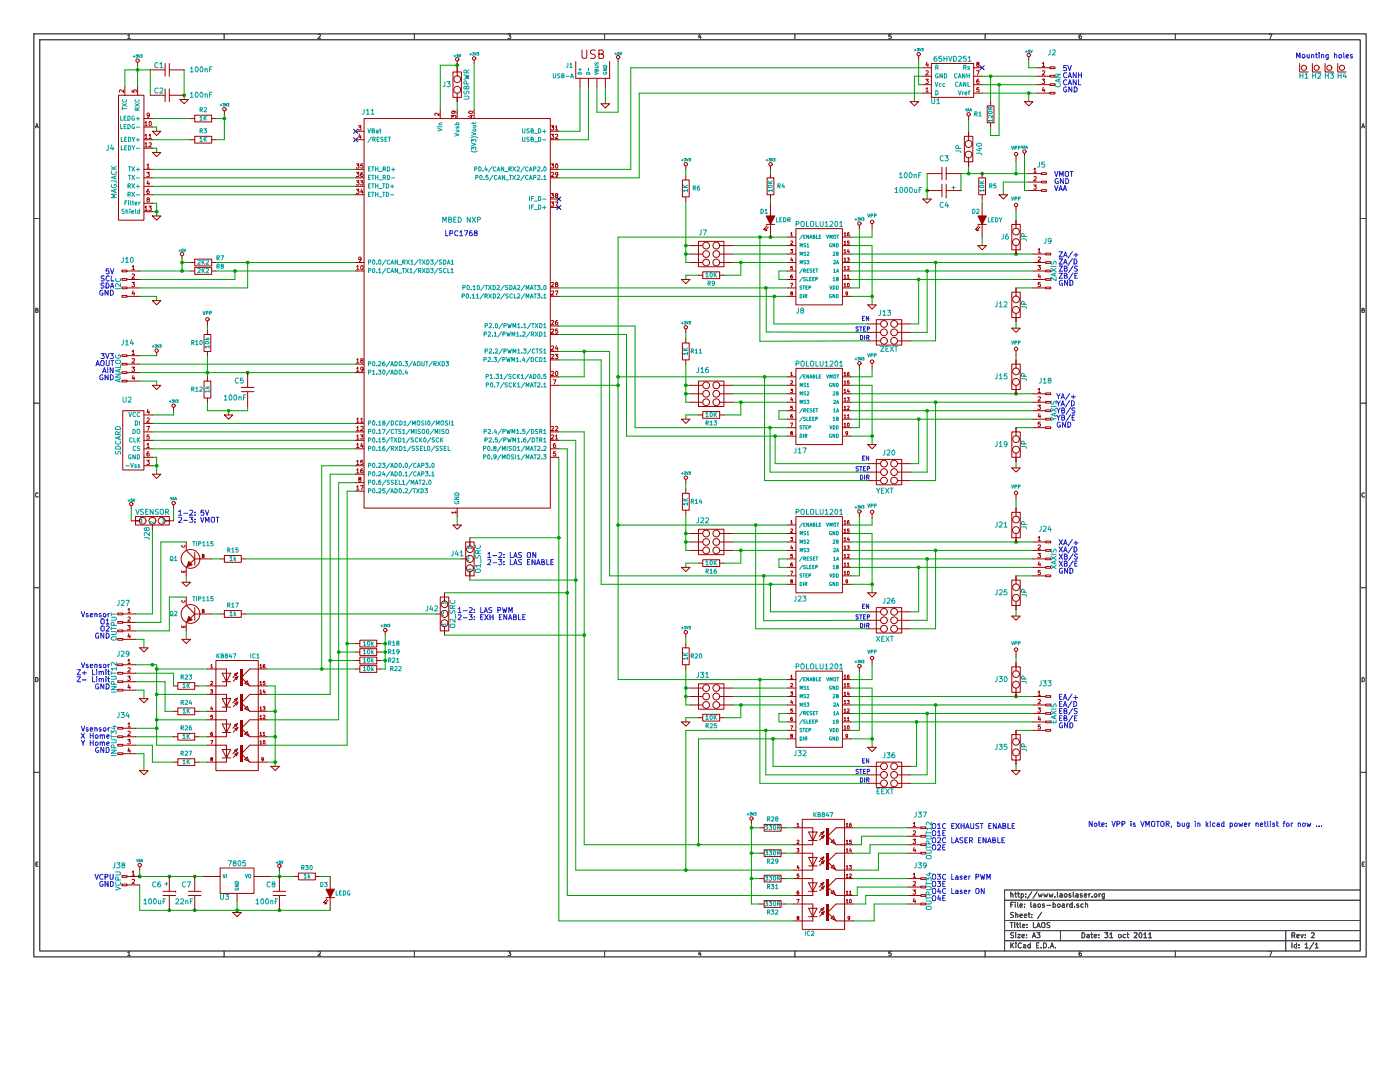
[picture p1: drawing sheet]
<svg xmlns="http://www.w3.org/2000/svg" width="279mm" height="216mm" viewBox="0 0 279 216" stroke-linecap="round" stroke-linejoin="round" font-family="sans-serif">
<g fill="none" stroke="#000" stroke-width=".2">
<path d="M6.8 6.8h265.8v184.1h-265.8zM7.9 7.9h263.6v181.9h-263.6zM25.5 7.1l.3-.3v.9M25.5 7.7h.5M44.7 6.8v1.1M63.5 6.9l.3-.1 .2 .3-.6 .6h.6M82.7 6.8v1.1M101.4 6.8h.5l-.3 .4h.3v.4h-.5M120.7 6.8v1.1M139.6 6.8l-.2 .6h.5M139.8 7.1v.6M158.6 6.8v1.1"/>
<path d="M177.8 6.8h-.4v.4h.4v.4h-.4M196.6 6.8v1.1M215.7 6.8l-.3 .2v.5l.1 .2 .3-.1v-.3l-.1-.1-.3 .1M234.6 6.8v1.1M253.3 6.8h.5l-.3 .9M7.1 25.5l.2-.8 .3 .8M7.2 25.3h.4M271.8 25.5l.2-.8 .3 .8M271.9 25.3h.3M6.8 43.6h1.1M271.5 43.6h1.1M7.1 61.9h.4v-.3l-.4-.1v.9h.3l.2-.3-.2-.2"/>
<path d="M271.8 61.9h.4v-.3l-.4-.1v.9h.4l.1-.3-.2-.2M6.8 80.4h1.1M7.6 98.4a.37 .37 0 0 0-.5 .4 .37 .37 0 0 0 .5 .3M271.5 80.4h1.1M272.3 98.4a.37 .37 0 0 0-.5 .4 .37 .37 0 0 0 .5 .3M6.8 117.3h1.1M271.5 117.3h1.1M7.1 135.2a.43 .43 0 0 1 .5 .4 .43 .43 0 0 1-.5 .4zM271.8 135.2a.43 .43 0 0 1 .5 .4 .43 .43 0 0 1-.5 .4zM6.8 154.1h1.1M271.5 154.1h1.1M7.2 172.4h.3"/>
<path d="M7.6 172h-.4v.9h.4M200.5 179.6h71M201.7 178.4h.4l.1 .6M201.7 178v1M202.5 178.3h.4M202.7 178v.9l.2 .1M203.1 178.3h.4M203.2 178v.9l.3 .1M203.8 178.4l.3-.1 .2 .2-.1 .4-.4 .1M203.8 178.3v1.1M204.7 178.9v.1M204.7 178.4v.1"/>
<path d="M205.9 177.9l-.8 1.4M207 177.9l-.9 1.4M207.2 178.3l.2 .7 .2-.5 .2 .5 .2-.7M208.3 178.3l.2 .7 .2-.5 .2 .5 .2-.7M209.4 178.3l.2 .7 .1-.5 .2 .5 .2-.7M210.5 178.9v.1M211 178v.9l.2 .1M211.5 178.4h.4l.1 .6M212 178.6l-.5 .2 .1 .2h.4M212.5 178.4h.4v.5h-.4zM213.7 178.4l-.2-.1-.2 .2 .4 .2v.3h-.4M214.2 178v.9l.1 .1"/>
<path d="M214.7 178.4h.4l.1 .6M215.2 178.6l-.5 .2 .1 .2h.4M216 178.4l-.3-.1-.1 .2 .4 .2v.3h-.4M216.4 178.7l.5-.1-.1-.2-.2-.1-.2 .2 .1 .5h.3M217.3 178.3v.7M217.6 178.3l-.3 .2M217.9 178.9v.1M218.4 178.4h.5v.5h-.5zM219.3 178.3v.7M219.6 178.3l-.3 .2M220.4 178.3v.9l-.2 .2-.2-.1M220.4 178.4l-.3-.1-.2 .2 .1 .4 .4 .1"/>
<path d="M271.5 177.6h-71v12.2M271.9 172.4h.3M272.3 172h-.4v.9h.4M25.5 190.1l.3-.3v.9M25.5 190.7h.5M44.7 189.8v1.1M63.5 189.9l.3-.1 .2 .3-.6 .6h.6M82.7 189.8v1.1M101.4 189.8h.5l-.3 .4 .3 .1v.3h-.5M120.7 189.8v1.1M139.6 189.8l-.2 .6h.5M139.8 190.1v.6"/>
<path d="M158.6 189.8v1.1M177.8 189.8h-.4v.5h.4v.3h-.4M196.6 189.8v1.1M200.5 183.7h71M200.5 187.7h71M200.5 185.7h71M201.6 184.1h.6M201.7 188.1v1.1M201.7 180.5h.4M201.9 188.6l.4 .6M201.9 184.1v1M202.2 180h-.5v1"/>
<path d="M202.3 186.2h-.6a.42 .42 0 0 0 .5 .5v.4h-.5M202.3 182.1l-.6 .1a.42 .42 0 0 0 .5 .5v.3h-.5M202.3 188.1l-.6 .6M202.5 184.1v.1M202.5 184.4v.7M202.6 180v.1M202.6 180.4v.6M202.7 186.1v.1M202.7 182.5l.4-.1v.7M202.7 182.1v1M202.7 186.4v.7M202.8 188.1v.1"/>
<path d="M202.8 188.5v.7M202.9 184.4h.4M203 184.1v.9l.3 .1M203.1 180v.9l.1 .1M203.1 186.4h.5l-.5 .7h.5M203.6 180.7l.5-.1-.1-.2h-.3l-.1 .1v.5h.4M203.6 182.7l.5-.1-.1-.2h-.3l-.1 .1v.5h.4M203.6 184.1v.9l.1 .1M203.8 188.2a.46 .46 0 0 0-.6 .5 .46 .46 0 0 0 .6 .4M204 186.8l.5-.1-.1-.2-.3-.1-.1 .2v.5h.4M204.1 184.8l.4-.1v-.2l-.3-.1-.1 .2v.4h.4M204.3 188.5h.3l.1 .7"/>
<path d="M204.4 182.7l.5-.1v-.2h-.3l-.2 .1 .1 .5h.4M204.5 181h.1M204.5 180.4v.1M204.7 188.7l-.5 .2 .2 .3 .3-.1M204.9 187v.1M204.9 186.5v.1M205 185v.1M205 184.5v.1M205.2 182.4h.4M205.3 182.1v.8l.3 .2M205.6 188.5h-.3l-.2 .2 .1 .4h.4M205.6 188.1v1.1"/>
<path d="M205.7 180v.9l.2 .1M205.9 183v.1M205.9 182.4v.1M206 187.1l.4-1 .3 1M206.1 186.8h.5M206.2 184.1v1h.5M206.3 180.4h.4v.6M206.7 180.6l-.5 .2 .2 .2h.3M206.9 188.6h.3M206.9 186.1h.7l-.4 .4 .3 .1v.4h-.6M206.9 185.1l.4-1 .3 1M207 184.8h.5"/>
<path d="M207.2 180.5l.1-.1 .3 .1v.5h-.4zM207.3 188.1h-.4v1.1h.4M207.8 189.1v.1M207.9 182l-.9 1.3M207.9 184.2l.2-.1 .4 .1-.1 .8-.3 .1-.2-.1zM208.3 188.1a.51 .51 0 0 1 .6 .5 .51 .51 0 0 1-.6 .6zM208.4 180.4h-.2l-.2 .1 .4 .3v.2h-.4M208.9 180.7h.8M209.3 189.1v.1M209.5 184.1l-.5 .1a.42 .42 0 0 0 .5 .5l-.1 .3h-.5M209.6 189.2l.4-1.1 .3 1.1M209.7 188.9h.5"/>
<path d="M210.2 180.4h.3l.2 .2-.1 .4h-.4M210.2 180v1M210.6 189.1v.1M211.1 180.5l.1-.1 .3 .1v.5h-.4zM211.6 185.7v2M212 180.4h.4v.6M212.4 180.6l-.5 .2 .2 .2h.3M212.9 180.4v.6M213.2 180.4l-.3 .2M214 180.4h-.3l-.2 .2v.4h.5M214 180v1M214.4 181h.1"/>
<path d="M215.3 180.4h-.3l-.1 .1 .4 .3v.2h-.4M215.7 189.8l-.3 .2v.5l.1 .2 .3-.1v-.3l-.1-.1-.3 .1M215.9 186.1a.51 .51 0 0 1 .6 .5 .51 .51 0 0 1-.6 .5zM216.2 180.4h-.3l-.2 .2 .1 .4h.4M216.6 180.5l.4-.1 .1 .6M216.6 180v1M216.9 186.5h.4l.1 .6M217.4 186.7l-.5 .2 .1 .2h.4M217.7 186.4h.4M217.9 186.1v.9l.2 .1M218.4 186.8l.5-.1-.1-.2-.3-.1-.1 .2v.5h.4M219.3 187v.1"/>
<path d="M219.3 186.5v.1M220.5 186.1h.6l-.3 .4 .3 .1v.4h-.6M221.5 186.4l.3-.3v1M221.5 187.1h.6M223.3 186.6l.1-.2 .3 .2v.4h-.4zM224.6 186.5l-.3-.1-.2 .3 .1 .3 .4 .1M224.9 186.4h.4M225 186.1v.9l.3 .1M226.3 186.2l.4-.1 .2 .3-.6 .7h.6M227.4 186.2l.2-.1a.49 .49 0 0 1 .3 .5 .49 .49 0 0 1-.4 .5l-.2-.4zM228.3 186.4l.3-.3v1M228.3 187.1h.6"/>
<path d="M229.2 186.4l.3-.3v1M229.2 187.1h.6M234.6 189.8v1.1M253.3 189.8h.5l-.3 .9M256.6 185.7v4.1M257.8 186.7l.5-.1 .1-.4-.6-.1v1M257.8 188.1v1.1M258.1 186.7l.3 .4M258.8 188.5h-.3l-.2 .2v.4h.5M258.8 188.1v1.1M258.8 186.8l.5-.1-.1-.2-.2-.1-.2 .2 .1 .5h.3M259.2 189.1v.1"/>
<path d="M259.2 188.5v.1M259.6 186.4l.3 .7 .2-.7M260.5 188.4l.3-.3v1.1M260.5 189.2h.5M260.5 187v.1M260.5 186.5v.1M261.7 186.2l.4-.1 .2 .3-.6 .7h.6M262.2 188.1l-.9 1.3M262.5 188.4l.3-.3v1.1M262.5 189.2h.6"/>
</g>
<g fill="none" stroke="#a00000" stroke-width=".2">
<path d="M204.5 30.6v.7"/>
<circle cx="204.5" cy="30.2" r=".34"/>
</g>
<path d="M203.9 29.1l.1 .5 .2-.5M204.3 29.6l.2-.5 .1 .5M204.3 29.5h.3M204.7 29.6l.2-.5 .2 .5M204.8 29.5h.2" fill="none" stroke="#00a0a0" stroke-width=".2"/>
<path d="M191.8 34.6h13.5M204.5 31.3v6.7h.8" fill="none" stroke="#00a000" stroke-width=".2"/>
<circle cx="47.3" cy="181.6" r=".27" fill="#00a000"/>
<g fill="none" stroke="#00a000" stroke-width=".2">
<path d="M202.8 32.1v2.5M202.8 71v.8M174 103.5v1.3M153.8 122.1h19.4M202.8 131v1.2M151.7 156.3h21.5"/>
<circle cx="47.3" cy="181.6" r=".27"/>
</g>
<circle cx="151.7" cy="135.6" r=".27" fill="#00a000"/>
<g fill="none" stroke="#00a000" stroke-width=".2">
<path d="M151.7 135.6v20.7"/>
<circle cx="151.7" cy="135.6" r=".27"/>
</g>
<circle cx="152.6" cy="75.2" r=".27" fill="#00a000"/>
<g fill="none" stroke="#00a000" stroke-width=".2">
<path d="M152.6 75.2v20.7"/>
<circle cx="152.6" cy="75.2" r=".27"/>
</g>
<circle cx="151.7" cy="47.3" r=".27" fill="#00a000"/>
<g fill="none" stroke="#00a000" stroke-width=".2">
<path d="M151.7 47.3v20.8"/>
<circle cx="151.7" cy="47.3" r=".27"/>
</g>
<circle cx="186.7" cy="52.4" r=".27" fill="#00a000"/>
<g fill="none" stroke="#00a000" stroke-width=".2">
<path d="M186.7 52.4v15.6"/>
<circle cx="186.7" cy="52.4" r=".27"/>
</g>
<circle cx="183.3" cy="83.6" r=".27" fill="#00a000"/>
<g fill="none" stroke="#00a000" stroke-width=".2">
<path d="M183.3 83.6v8.9"/>
<circle cx="183.3" cy="83.6" r=".27"/>
</g>
<circle cx="183.3" cy="113.2" r=".27" fill="#00a000"/>
<g fill="none" stroke="#00a000" stroke-width=".2">
<path d="M183.3 113.2v8.9"/>
<circle cx="183.3" cy="113.2" r=".27"/>
</g>
<circle cx="182.9" cy="144.1" r=".27" fill="#00a000"/>
<g fill="none" stroke="#00a000" stroke-width=".2">
<path d="M120.8 17.3v3.4M154.4 64.6h18.8M182.9 144.1v8.8h-1.3"/>
<circle cx="182.9" cy="144.1" r=".27"/>
</g>
<circle cx="114.9" cy="115.8" r=".27" fill="#00a000"/>
<g fill="none" stroke="#00a000" stroke-width=".2">
<path d="M113.2 89.6v89.1M26.2 101.4v2.5M30.4 105.6v16.9M32.1 108.1h5.1M33.8 119.1v6.8M93.8 115.8h21.1M49 122.5h38"/>
<circle cx="114.9" cy="115.8" r=".27"/>
</g>
<circle cx="202.8" cy="34.6" r=".27" fill="#00a000"/>
<g fill="none" stroke="#00a000" stroke-width=".2">
<path d="M154.3 152.9h18.9"/>
<circle cx="202.8" cy="34.6" r=".27"/>
</g>
<circle cx="91.2" cy="13" r=".27" fill="#00a000"/>
<g fill="none" stroke="#00a000" stroke-width=".2">
<path d="M91.2 13h-3.3v9"/>
<circle cx="91.2" cy="13" r=".27"/>
</g>
<circle cx="152.8" cy="57.5" r=".27" fill="#00a000"/>
<g fill="none" stroke="#00a000" stroke-width=".2">
<path d="M152.8 57.5l.1-.1v8.8l20.3 .1M152.6 95.9h20.6M154.7 92.5h18.5"/>
<circle cx="152.8" cy="57.5" r=".27"/>
</g>
<circle cx="31.3" cy="92.9" r=".27" fill="#00a000"/>
<g fill="none" stroke="#00a000" stroke-width=".2">
<path d="M30.4 92.9h.9"/>
<circle cx="31.3" cy="92.9" r=".27"/>
</g>
<circle cx="185" cy="111.5" r=".27" fill="#00a000"/>
<g fill="none" stroke="#00a000" stroke-width=".2">
<path d="M169.8 109.8h36.3M185 111.5v12.3"/>
<circle cx="185" cy="111.5" r=".27"/>
</g>
<circle cx="185" cy="54.1" r=".27" fill="#00a000"/>
<g fill="none" stroke="#00a000" stroke-width=".2">
<path d="M185 54.1v12.2M120 116.6h37.1M27 136h5.9M27 132.6h4.3M27 124.2h5.1M27 147h7.6"/>
<circle cx="185" cy="54.1" r=".27"/>
</g>
<circle cx="30.4" cy="132.6" r=".27" fill="#00a000"/>
<g fill="none" stroke="#00a000" stroke-width=".2">
<path d="M184.2 18.6h-56.6v16.9M30.4 23.7h7.6"/>
<circle cx="30.4" cy="132.6" r=".27"/>
</g>
<circle cx="197.7" cy="15.2" r=".27" fill="#00a000"/>
<g fill="none" stroke="#00a000" stroke-width=".2">
<path d="M115.7 17.3v8.9h-4.2M197.7 15.2v5.1M191.8 34.6v3.4M196 39.7v.9M49.4 81.1v.9h-8M42.2 111.5h1.7M28.7 127.6v1.7M32.9 136v5.9h1.7M34.6 134.3v2.6M37.2 125.9v1.7M27 150.4h1.7v3.4M39.7 152.1h1.7"/>
<path d="M54.1 174.9h4.6"/>
<circle cx="197.7" cy="15.2" r=".27"/>
</g>
<circle cx="31.3" cy="145.3" r=".27" fill="#00a000"/>
<circle cx="31.3" cy="145.3" r=".27" fill="none" stroke="#00a000" stroke-width=".2"/>
<circle cx="31.3" cy="133.5" r=".27" fill="#00a000"/>
<g fill="none" stroke="#00a000" stroke-width=".2">
<path d="M31.3 133.5h10.1"/>
<circle cx="31.3" cy="133.5" r=".27"/>
</g>
<circle cx="31.3" cy="143.6" r=".27" fill="#00a000"/>
<g fill="none" stroke="#00a000" stroke-width=".2">
<path d="M111.5 35.5h16.1M69.3 98h1.7M125 87h32.1M123.4 104.8h33.7M39.7 136.9h1.7M31.3 143.6h10.1M39.7 147h1.7M113.2 178.7h45.2M116.6 168.6h41.8"/>
<circle cx="31.3" cy="143.6" r=".27"/>
</g>
<circle cx="185" cy="38" r=".27" fill="#00a000"/>
<g fill="none" stroke="#00a000" stroke-width=".2">
<path d="M185 34.6v5.1"/>
<circle cx="185" cy="38" r=".27"/>
</g>
<circle cx="153.8" cy="47.3" r=".27" fill="#00a000"/>
<g fill="none" stroke="#00a000" stroke-width=".2">
<path d="M136.9 33.8v1.3M123.4 47.3v88.3M139.4 54.9h-2.5v.9M146.2 50.7h10.9M169.8 59.1h4.2M136.9 72.7v7.6M181.6 66.3h3.4M202.8 64.2v1.3"/>
<circle cx="153.8" cy="47.3" r=".27"/>
</g>
<circle cx="202.8" cy="50.7" r=".27" fill="#00a000"/>
<g fill="none" stroke="#00a000" stroke-width=".2">
<path d="M169.8 54.1h36.3M169.8 50.7h36.3"/>
<circle cx="202.8" cy="50.7" r=".27"/>
</g>
<circle cx="136.9" cy="50.7" r=".27" fill="#00a000"/>
<g fill="none" stroke="#00a000" stroke-width=".2">
<path d="M136.9 52.4h.8M136.9 49h.8M136.9 50.7h.8M157.1 54.1h-1.6v1.7h1.6M171.5 45.6v11.9h-1.7"/>
<circle cx="136.9" cy="50.7" r=".27"/>
</g>
<circle cx="136.9" cy="49" r=".27" fill="#00a000"/>
<g fill="none" stroke="#00a000" stroke-width=".2">
<path d="M146.2 52.4h10.9M146.2 49h10.9M147.9 52.4v2.5h-3.4M169.8 52.4h36.3M169.8 55.8h36.3M202.8 57.5h3.3M181.6 64.6h1.7M181.6 68h5.1"/>
<circle cx="136.9" cy="49" r=".27"/>
</g>
<circle cx="147.9" cy="52.4" r=".27" fill="#00a000"/>
<g fill="none" stroke="#00a000" stroke-width=".2">
<path d="M169.8 49h4.2v11.8M174 45.6v1.7h-4.2"/>
<circle cx="147.9" cy="52.4" r=".27"/>
</g>
<circle cx="174" cy="59.1" r=".27" fill="#00a000"/>
<g fill="none" stroke="#00a000" stroke-width=".2">
<path d="M111.5 66.7h13.5v20.3M111.5 71.8h8.5v44.8M136.9 102.7v7.1M136.9 133.5v7.2"/>
<circle cx="174" cy="59.1" r=".27"/>
</g>
<circle cx="174" cy="87" r=".27" fill="#00a000"/>
<g fill="none" stroke="#00a000" stroke-width=".2">
<path d="M169.8 76.9h4.2v11.8M174 73.5v1.7h-4.2"/>
<circle cx="174" cy="87" r=".27"/>
</g>
<circle cx="147.9" cy="80.3" r=".27" fill="#00a000"/>
<g fill="none" stroke="#00a000" stroke-width=".2">
<path d="M146.2 76.9h10.9M146.2 80.3h10.9M147.9 80.3v2.5h-3.4M169.8 80.3h36.3M169.8 83.6h36.3M181.6 95.9h5.1M181.6 92.5h1.7M202.8 85.3h3.3"/>
<circle cx="147.9" cy="80.3" r=".27"/>
</g>
<circle cx="136.9" cy="76.9" r=".27" fill="#00a000"/>
<g fill="none" stroke="#00a000" stroke-width=".2">
<path d="M136.9 78.6h.8M136.9 76.9h.8M171.5 73.5v11.8h-1.7M136.9 80.3h.8M157.1 82h-1.6v1.6h1.6"/>
<circle cx="136.9" cy="76.9" r=".27"/>
</g>
<circle cx="136.9" cy="78.6" r=".27" fill="#00a000"/>
<g fill="none" stroke="#00a000" stroke-width=".2">
<path d="M169.8 78.6h36.3M169.8 82h36.3"/>
<circle cx="136.9" cy="78.6" r=".27"/>
</g>
<circle cx="202.8" cy="78.6" r=".27" fill="#00a000"/>
<g fill="none" stroke="#00a000" stroke-width=".2">
<path d="M136.9 66.3v1.3M146.2 78.6h10.9M136.9 96.3v1.3M139.4 82.8h-2.5v.8M169.8 87h4.2M181.6 94.2h3.4M202.8 92.1v1.3M139.4 112.4h-2.5v.8M146.2 108.1h10.9M169.8 116.6h4.2M181.6 123.8h3.4M202.8 121.7v1.2"/>
<circle cx="202.8" cy="78.6" r=".27"/>
</g>
<circle cx="202.8" cy="108.1" r=".27" fill="#00a000"/>
<g fill="none" stroke="#00a000" stroke-width=".2">
<path d="M169.8 111.5h36.3M169.8 108.1h36.3"/>
<circle cx="202.8" cy="108.1" r=".27"/>
</g>
<circle cx="136.9" cy="108.1" r=".27" fill="#00a000"/>
<g fill="none" stroke="#00a000" stroke-width=".2">
<path d="M136.9 109.8h.8M136.9 106.5h.8M136.9 108.1h.8M157.1 111.5h-1.6v1.7h1.6M171.5 103.1v11.8h-1.7"/>
<circle cx="136.9" cy="108.1" r=".27"/>
</g>
<circle cx="136.9" cy="106.5" r=".27" fill="#00a000"/>
<g fill="none" stroke="#00a000" stroke-width=".2">
<path d="M146.2 109.8h10.9M146.2 106.5h10.9M147.9 109.8v2.6h-3.4M169.8 113.2h36.3M202.8 114.9h3.3M181.6 122.1h1.7M181.6 125.5h5.1"/>
<circle cx="136.9" cy="106.5" r=".27"/>
</g>
<circle cx="147.9" cy="109.8" r=".27" fill="#00a000"/>
<g fill="none" stroke="#00a000" stroke-width=".2">
<path d="M169.8 104.8h4.2M169.8 106.5h4.2v11.8"/>
<circle cx="147.9" cy="109.8" r=".27"/>
</g>
<circle cx="174" cy="116.6" r=".27" fill="#00a000"/>
<circle cx="174" cy="116.6" r=".27" fill="none" stroke="#00a000" stroke-width=".2"/>
<circle cx="174" cy="147.4" r=".27" fill="#00a000"/>
<g fill="none" stroke="#00a000" stroke-width=".2">
<path d="M169.8 137.3h4.2v11.8M169.8 135.6h4.2"/>
<circle cx="174" cy="147.4" r=".27"/>
</g>
<circle cx="147.9" cy="140.7" r=".27" fill="#00a000"/>
<g fill="none" stroke="#00a000" stroke-width=".2">
<path d="M146.2 140.7h10.9M147.9 140.7v2.5h-3.4M169.8 140.7h36.3M169.8 144.1h36.3M181.6 156.3h5.1M202.8 145.7h3.3"/>
<circle cx="147.9" cy="140.7" r=".27"/>
</g>
<circle cx="136.9" cy="173.6" r=".27" fill="#00a000"/>
<g fill="none" stroke="#00a000" stroke-width=".2">
<path d="M43.1 23.7h1.7M153.8 39.7v.9M41.4 65.1v.8M64.2 92.9h6.8M65.9 94.6v44M67.6 96.3h3.4M69.3 98v50.7M136.9 145.7h20.2"/>
<circle cx="136.9" cy="173.6" r=".27"/>
</g>
<circle cx="41.4" cy="74.4" r=".27" fill="#00a000"/>
<g fill="none" stroke="#00a000" stroke-width=".2">
<path d="M183.3 11.8v5.1h.9"/>
<circle cx="41.4" cy="74.4" r=".27"/>
</g>
<circle cx="205.3" cy="18.6" r=".27" fill="#00a000"/>
<g fill="none" stroke="#00a000" stroke-width=".2">
<path d="M196 18.6h11M196 15.2h11M205.3 11.8v1.7h1.7M91.2 20.3v1.7M111.5 87.9h3.4M27.9 176.6v5M47.3 180v2.1"/>
<circle cx="205.3" cy="18.6" r=".27"/>
</g>
<circle cx="76.9" cy="130.1" r=".27" fill="#00a000"/>
<circle cx="76.9" cy="130.1" r=".27" fill="none" stroke="#00a000" stroke-width=".2"/>
<circle cx="67.6" cy="130.1" r=".27" fill="#00a000"/>
<g fill="none" stroke="#00a000" stroke-width=".2">
<path d="M67.6 130.1h3.4M53.2 148.7h16.1"/>
<circle cx="67.6" cy="130.1" r=".27"/>
</g>
<circle cx="64.2" cy="133.5" r=".27" fill="#00a000"/>
<g fill="none" stroke="#00a000" stroke-width=".2">
<path d="M30.4 37.2h40.6M30.4 33.8h40.6M43.1 52.4h27.9M27.9 71h3.4M27.9 74.4h43.1M30.4 89.6h40.6M30.4 86.2h40.6M53.2 133.5h17.8"/>
<circle cx="64.2" cy="133.5" r=".27"/>
</g>
<circle cx="150" cy="170.2" r=".27" fill="#00a000"/>
<g fill="none" stroke="#00a000" stroke-width=".2">
<path d="M27 127.6h1.7M53.2 136.9h1.7M76 130.1h.9M76 133.5h.9M53.2 147h1.7M150 175.3h1.7M150 165.2h1.7M156.7 175.3h1.7M156.7 165.2h1.7M156.7 170.2h1.7M181.2 178.7h-8.4v1.7h-2.6M181.2 170.2h-5.9v3.4h-5.1"/>
<path d="M181.2 166.9h-9.3v1.7h-1.7M156.7 180.4h1.7"/>
<circle cx="150" cy="170.2" r=".27"/>
</g>
<circle cx="54.9" cy="147" r=".27" fill="#00a000"/>
<g fill="none" stroke="#00a000" stroke-width=".2">
<path d="M54.9 136.9v16"/>
<circle cx="54.9" cy="147" r=".27"/>
</g>
<circle cx="27.5" cy="13.9" r=".27" fill="#00a000"/>
<g fill="none" stroke="#00a000" stroke-width=".2">
<path d="M27.5 13.1v4.2M30 13.9h-5.1v3.4M91.2 12.7v.8"/>
<circle cx="27.5" cy="13.9" r=".27"/>
</g>
<circle cx="31.3" cy="42.2" r=".27" fill="#00a000"/>
<g fill="none" stroke="#00a000" stroke-width=".2">
<path d="M30.4 42.2h.9"/>
<circle cx="31.3" cy="42.2" r=".27"/>
</g>
<circle cx="36.3" cy="54.1" r=".27" fill="#00a000"/>
<g fill="none" stroke="#00a000" stroke-width=".2">
<path d="M27.9 59.1h3.4v.9M34.6 82v.8"/>
<circle cx="36.3" cy="54.1" r=".27"/>
</g>
<circle cx="55.8" cy="174.9" r=".27" fill="#00a000"/>
<circle cx="55.8" cy="174.9" r=".27" fill="none" stroke="#00a000" stroke-width=".2"/>
<circle cx="38.9" cy="181.6" r=".27" fill="#00a000"/>
<g fill="none" stroke="#00a000" stroke-width=".2">
<path d="M30 13.9v5.1M36.8 13.9v6M27.9 54.1h10.1M30.4 40.6h.9v2.5M30.4 82.8h4.2"/>
<circle cx="38.9" cy="181.6" r=".27"/>
</g>
<circle cx="36.8" cy="19" r=".27" fill="#00a000"/>
<circle cx="36.8" cy="19" r=".27" fill="none" stroke="#00a000" stroke-width=".2"/>
<circle cx="54.9" cy="152.1" r=".27" fill="#00a000"/>
<circle cx="54.9" cy="152.1" r=".27" fill="none" stroke="#00a000" stroke-width=".2"/>
<circle cx="54.9" cy="141.9" r=".27" fill="#00a000"/>
<g fill="none" stroke="#00a000" stroke-width=".2">
<path d="M76 128.4h.9M76 131.8h.9M53.2 141.9h1.7M53.2 152.1h1.7M150 170.2h1.7M170.2 165.2h11M170.2 175.3h11M181.2 168.6h-7.6v1.6h-3.4M181.2 177h-10.1v1.7h-.9M181.2 180.4h-6.7v3.4h-4.3"/>
<circle cx="54.9" cy="141.9" r=".27"/>
</g>
<circle cx="150" cy="165.2" r=".27" fill="#00a000"/>
<g fill="none" stroke="#00a000" stroke-width=".2">
<path d="M150 164.3v16.1h1.7"/>
<circle cx="150" cy="165.2" r=".27"/>
</g>
<circle cx="150" cy="175.3" r=".27" fill="#00a000"/>
<g fill="none" stroke="#00a000" stroke-width=".2">
<path d="M30.4 35.5h40.6M30.4 38.9h40.6M36.3 52.4h1.7M43.1 54.1h27.9M27.9 72.7h43.1M27.9 76h3.4v.9M30.4 84.5h40.6M30.4 87.9h40.6M53.2 138.6h12.7M65.9 131.8h5.1M53.2 143.6h14.4"/>
<circle cx="150" cy="175.3" r=".27"/>
</g>
<circle cx="65.9" cy="131.8" r=".27" fill="#00a000"/>
<g fill="none" stroke="#00a000" stroke-width=".2">
<path d="M69.3 128.4h1.7"/>
<circle cx="65.9" cy="131.8" r=".27"/>
</g>
<circle cx="69.3" cy="128.4" r=".27" fill="#00a000"/>
<circle cx="69.3" cy="128.4" r=".27" fill="none" stroke="#00a000" stroke-width=".2"/>
<circle cx="76.9" cy="128.4" r=".27" fill="#00a000"/>
<g fill="none" stroke="#00a000" stroke-width=".2">
<path d="M76.9 126.7v6.8"/>
<circle cx="76.9" cy="128.4" r=".27"/>
</g>
<circle cx="76.9" cy="131.8" r=".27" fill="#00a000"/>
<g fill="none" stroke="#00a000" stroke-width=".2">
<path d="M94.6 12.7v9.3M119.1 17.3v5.1h4.3M184.2 15.2h-1.7v5.1M196 16.9h11M205.3 18.6v1.7M36.3 51.5v2.6M41.4 71v4.2M41.4 80.3v1.7M64.2 92.9v40.6M65.9 94.6h5.1M67.6 96.3v47.3M111.5 89.6h1.7"/>
<path d="M111.5 86.2h5.1"/>
<circle cx="76.9" cy="131.8" r=".27"/>
</g>
<circle cx="36.3" cy="52.4" r=".27" fill="#00a000"/>
<g fill="none" stroke="#00a000" stroke-width=".2">
<path d="M44.8 22.8v5.1h-1.7"/>
<circle cx="36.3" cy="52.4" r=".27"/>
</g>
<circle cx="44.8" cy="23.7" r=".27" fill="#00a000"/>
<g fill="none" stroke="#00a000" stroke-width=".2">
<path d="M30.4 27.9h7.6M153.8 33.8v.8"/>
<circle cx="44.8" cy="23.7" r=".27"/>
</g>
<circle cx="136.9" cy="137.3" r=".27" fill="#00a000"/>
<g fill="none" stroke="#00a000" stroke-width=".2">
<path d="M136.9 139h.8M136.9 137.3h.8M171.5 133.9v11.8h-1.7M136.9 140.7h.8M139.4 147.4h17.7M157.1 142.4h-1.6v1.7h1.6"/>
<circle cx="136.9" cy="137.3" r=".27"/>
</g>
<circle cx="136.9" cy="139" r=".27" fill="#00a000"/>
<g fill="none" stroke="#00a000" stroke-width=".2">
<path d="M30.4 29.6h.9v.8"/>
<circle cx="136.9" cy="139" r=".27"/>
</g>
<circle cx="139.4" cy="168.6" r=".27" fill="#00a000"/>
<g fill="none" stroke="#00a000" stroke-width=".2">
<path d="M169.8 139h36.3M169.8 142.4h36.3"/>
<circle cx="139.4" cy="168.6" r=".27"/>
</g>
<circle cx="202.8" cy="139" r=".27" fill="#00a000"/>
<g fill="none" stroke="#00a000" stroke-width=".2">
<path d="M136.9 127.2v1.2M146.2 139h10.9M139.4 143.2h-2.5v.9M169.8 147.4h4.2M181.6 154.6h3.4M202.8 152.5v1.3"/>
<circle cx="202.8" cy="139" r=".27"/>
</g>
<circle cx="123.3" cy="104.8" r=".27" fill="#00a000"/>
<g fill="none" stroke="#00a000" stroke-width=".2">
<path d="M125.9 13.5v20.3h-14.4M111.5 59.1h43M123.4 47.3h33.7M136.9 40.1v12.3M111.5 70.1h10.2v44.8h35.4M111.5 65.1h15.2v20.2h30.4M111.5 76.9h11.9M123.4 135.6h33.7M27.9 174.9h12.7M114.9 173.6h43.5M111.5 183.8h46.9"/>
<circle cx="123.3" cy="104.8" r=".27"/>
</g>
<circle cx="123.3" cy="76.9" r=".27" fill="#00a000"/>
<g fill="none" stroke="#00a000" stroke-width=".2">
<path d="M91.2 103.1v1.7M31.3 138.6h10.1M31.3 148.7h10.1M39.7 141.9h1.7"/>
<circle cx="123.3" cy="76.9" r=".27"/>
</g>
<circle cx="31.3" cy="138.6" r=".27" fill="#00a000"/>
<g fill="none" stroke="#00a000" stroke-width=".2">
<path d="M27 137.7h1.7v1.7M31.3 132.6v16.1M30.4 148.7v3.4h4.2"/>
<circle cx="31.3" cy="138.6" r=".27"/>
</g>
<circle cx="196" cy="34.6" r=".27" fill="#00a000"/>
<g fill="none" stroke="#00a000" stroke-width=".2">
<path d="M196 47.3v1.7M27.9 173.6v1.3M55.8 173.6v1.3"/>
<circle cx="196" cy="34.6" r=".27"/>
</g>
<circle cx="27.9" cy="174.9" r=".27" fill="#00a000"/>
<circle cx="27.9" cy="174.9" r=".27" fill="none" stroke="#00a000" stroke-width=".2"/>
<circle cx="27.9" cy="174.9" r=".27" fill="#00a000"/>
<g fill="none" stroke="#00a000" stroke-width=".2">
<path d="M27.9 181.6h38"/>
<circle cx="27.9" cy="174.9" r=".27"/>
</g>
<circle cx="55.8" cy="181.6" r=".27" fill="#00a000"/>
<g fill="none" stroke="#00a000" stroke-width=".2">
<path d="M63.8 174.9h2.1"/>
<circle cx="55.8" cy="181.6" r=".27"/>
</g>
<circle cx="33.8" cy="174.9" r=".27" fill="#00a000"/>
<circle cx="33.8" cy="174.9" r=".27" fill="none" stroke="#00a000" stroke-width=".2"/>
<circle cx="38.9" cy="174.9" r=".27" fill="#00a000"/>
<circle cx="38.9" cy="174.9" r=".27" fill="none" stroke="#00a000" stroke-width=".2"/>
<circle cx="33.8" cy="181.6" r=".27" fill="#00a000"/>
<g fill="none" stroke="#00a000" stroke-width=".2">
<path d="M45.6 82v.8"/>
<circle cx="33.8" cy="181.6" r=".27"/>
</g>
<circle cx="45.6" cy="82" r=".27" fill="#00a000"/>
<g fill="none" stroke="#00a000" stroke-width=".2">
<path d="M117.4 17.3v10.6h-5.9M123.4 12.3v10.1M199.4 16.9v10.1h-1.7v-1.7M111.5 91.2v92.6M114.9 87.9v85.7M116.6 86.2v82.4M37.2 114.9v1.3M42.2 122.5h1.7M136.9 145.7v27.9M139.4 147.4v21.2"/>
<circle cx="45.6" cy="82" r=".27"/>
</g>
<circle cx="199.4" cy="16.9" r=".27" fill="#00a000"/>
<g fill="none" stroke="#00a000" stroke-width=".2">
<path d="M125.9 13.5h58.3M30.4 25.3h.9v.9M33.8 119.1h3.4M27 122.5h3.4M27 125.9h6.8M27 134.3h7.6M27 145.3h4.3M27 148.7h3.4"/>
<circle cx="199.4" cy="16.9" r=".27"/>
</g>
<circle cx="49.4" cy="74.4" r=".27" fill="#00a000"/>
<g fill="none" stroke="#00a000" stroke-width=".2">
<path d="M111.5 57.5h45.6M185 82v12.2"/>
<circle cx="49.4" cy="74.4" r=".27"/>
</g>
<circle cx="185" cy="82" r=".27" fill="#00a000"/>
<g fill="none" stroke="#00a000" stroke-width=".2">
<path d="M185 142.4v12.2"/>
<circle cx="185" cy="82" r=".27"/>
</g>
<circle cx="185" cy="142.4" r=".27" fill="#00a000"/>
<g fill="none" stroke="#00a000" stroke-width=".2">
<path d="M123.4 75.2h33.7M30.4 91.2h.9v3.4"/>
<circle cx="185" cy="142.4" r=".27"/>
</g>
<circle cx="123.3" cy="75.2" r=".27" fill="#00a000"/>
<g fill="none" stroke="#00a000" stroke-width=".2">
<path d="M49.4 52.4v5.1h-21.5M173.2 68l-21.5 .1"/>
<circle cx="123.3" cy="75.2" r=".27"/>
</g>
<circle cx="49.4" cy="52.4" r=".27" fill="#00a000"/>
<g fill="none" stroke="#00a000" stroke-width=".2">
<path d="M193.3 33.1v1.5"/>
<circle cx="49.4" cy="52.4" r=".27"/>
</g>
<circle cx="193.3" cy="34.6" r=".27" fill="#00a000"/>
<g fill="none" stroke="#00a000" stroke-width=".2">
<path d="M116.6 70.1v5.1h-5.1"/>
<circle cx="193.3" cy="34.6" r=".27"/>
</g>
<circle cx="116.6" cy="70.1" r=".27" fill="#00a000"/>
<g fill="none" stroke="#00a000" stroke-width=".2">
<path d="M153.7 85.3v8.9h19.5"/>
<circle cx="116.6" cy="70.1" r=".27"/>
</g>
<circle cx="153.7" cy="85.3" r=".27" fill="#00a000"/>
<g fill="none" stroke="#00a000" stroke-width=".2">
<path d="M152.4 114.9v9l20.8-.1"/>
<circle cx="153.7" cy="85.3" r=".27"/>
</g>
<circle cx="152.4" cy="114.9" r=".27" fill="#00a000"/>
<g fill="none" stroke="#00a000" stroke-width=".2">
<path d="M146.2 137.3h10.9M152.8 145.7v8.9h20.4"/>
<circle cx="152.4" cy="114.9" r=".27"/>
</g>
<circle cx="152.8" cy="145.7" r=".27" fill="#00a000"/>
<g fill="none" stroke="#00a000" stroke-width=".2">
<path d="M32.1 108.1v16.1M34.6 101.4v2.5M49 111.5h43.1M93.8 107.3h17.7"/>
<circle cx="152.8" cy="145.7" r=".27"/>
</g>
<circle cx="111.5" cy="107.3" r=".27" fill="#00a000"/>
<g fill="none" stroke="#00a000" stroke-width=".2">
<path d="M88.7 126.7h27.9"/>
<circle cx="111.5" cy="107.3" r=".27"/>
</g>
<circle cx="116.6" cy="126.7" r=".27" fill="#00a000"/>
<g fill="none" stroke="#00a000" stroke-width=".2">
<path d="M88.7 118.3h24.5"/>
<circle cx="116.6" cy="126.7" r=".27"/>
</g>
<circle cx="113.2" cy="118.3" r=".27" fill="#00a000"/>
<g fill="none" stroke="#00a000" stroke-width=".2">
<path d="M46.9 54.1v1.7h-19"/>
<circle cx="113.2" cy="118.3" r=".27"/>
</g>
<circle cx="46.9" cy="54.1" r=".27" fill="#00a000"/>
<g fill="none" stroke="#00a000" stroke-width=".2">
<path d="M193.3 23.8v2.6M186.7 140.7v15.6"/>
<circle cx="46.9" cy="54.1" r=".27"/>
</g>
<circle cx="186.7" cy="140.7" r=".27" fill="#00a000"/>
<g fill="none" stroke="#00a000" stroke-width=".2">
<path d="M186.7 109.8v15.7"/>
<circle cx="186.7" cy="140.7" r=".27"/>
</g>
<circle cx="186.7" cy="109.8" r=".27" fill="#00a000"/>
<g fill="none" stroke="#00a000" stroke-width=".2">
<path d="M186.7 80.3v15.6"/>
<circle cx="186.7" cy="109.8" r=".27"/>
</g>
<circle cx="186.7" cy="80.3" r=".27" fill="#00a000"/>
<g fill="none" stroke="#00a000" stroke-width=".2">
<path d="M183.3 55.8v8.8"/>
<circle cx="186.7" cy="80.3" r=".27"/>
</g>
<circle cx="183.3" cy="55.8" r=".27" fill="#00a000"/>
<g fill="none" stroke="#00a000" stroke-width=".2">
<path d="M157.1 59.1h-2.7v5.5"/>
<circle cx="183.3" cy="55.8" r=".27"/>
</g>
<circle cx="154.5" cy="59.1" r=".27" fill="#00a000"/>
<g fill="none" stroke="#00a000" stroke-width=".2">
<path d="M154.7 87v5.5"/>
<circle cx="154.5" cy="59.1" r=".27"/>
</g>
<circle cx="154.7" cy="87" r=".27" fill="#00a000"/>
<g fill="none" stroke="#00a000" stroke-width=".2">
<path d="M154.3 147.4v5.5"/>
<circle cx="154.7" cy="87" r=".27"/>
</g>
<circle cx="154.3" cy="147.4" r=".27" fill="#00a000"/>
<g fill="none" stroke="#00a000" stroke-width=".2">
<path d="M153.8 116.6v5.5"/>
<circle cx="154.3" cy="147.4" r=".27"/>
</g>
<circle cx="153.8" cy="116.6" r=".27" fill="#00a000"/>
<g fill="none" stroke="#00a000" stroke-width=".2">
<path d="M150.8 104.8v20.7h22.4"/>
<circle cx="153.8" cy="116.6" r=".27"/>
</g>
<circle cx="150.8" cy="104.8" r=".27" fill="#00a000"/>
<g fill="none" stroke="#00a000" stroke-width=".2">
<path d="M205.3 36.3h-5.1v2.6M202.8 42.2v1.7M202.8 99.7v1.7M174 132.6v3"/>
<circle cx="150.8" cy="104.8" r=".27"/>
</g>
<g fill="none" stroke="#a00000" stroke-width=".2">
<path d="M259.4 12.7v1.7h1.7M261.9 12.7v1.7h1.7M264.4 12.7v1.7h1.7M267 12.7v1.7h1.7M30.4 26.2h1.7l-.8 .8zM192.5 27.2h1.7v5.1h-1.7zM193.3 23.2v.6M193.3 26.4v1.7M193.3 31.4v1.7M197 21.1h1.4v3.4h-1.4zM197.7 20.3v.8M197.7 24.5v.8"/>
<path d="M202.8 31.1v1M205.3 34.6h2.5M205.3 36.3h2.5M205.3 38h2.5M206.3 36.9h.5l-.3 .3 .3 .1v.4h-.5M206.3 33.8l.3-.3v.9M206.3 35.3l.4-.1 .1 .3-.5 .6h.5M206.3 34.4h.5M207.8 37.9h1.1v.3h-1.1zM207.8 36.2h1.1v.3h-1.1zM207.8 34.5h1.1v.3h-1.1zM36.3 51v.5"/>
<path d="M174 44.6v1M202.8 41.2v1M41.4 64v1.1M174 72.5v1M202.8 70v1M173.2 92.5h2.5M173.2 94.2h2.5M173.2 95.9h2.5M174.9 91.7h5.1v5h-5.1zM179.1 92.5h2.5M179.1 94.2h2.5M179.1 95.9h2.5"/>
<path d="M202.8 98.7v1M26.2 103.9h1.7M27 103.1h6.8v1.7h-6.8zM30.4 104.8v.8M32.9 103.9h1.7M36.3 116.2h1.7l-.8 .8zM37.2 109.8l1.7 1.7-.9 .9M37.3 113l-.1 .2M38.9 110.3v2.5M43.9 111.5h.9M44.8 110.8h3.4v1.4h-3.4zM48.2 111.5h.8"/>
<path d="M87.9 119.1h1.7v6.8h-1.7zM88.7 118.3v1.7M92.1 111.5h.8M92.9 108.1h1.7v6.8h-1.7zM93.8 107.3v1.7M93.8 114.1v1.7M174 102.5v1M43.9 122.5h.9M44.8 121.8h3.4v1.4h-3.4zM48.2 122.5h.8M87 122.5h.9M88.7 125v1.7"/>
<path d="M173.2 122.1h2.5M173.2 123.8h2.5M173.2 125.5h2.5M174 131.6v1M174.9 121.2h5.1v5.1h-5.1zM179.1 122.1h2.5M179.1 123.8h2.5M179.1 125.5h2.5M202.8 129.9v1.1M173.2 152.9h2.5M173.2 154.6h2.5M173.2 156.3h2.5"/>
<path d="M174.9 152.1h5.1v5h-5.1zM179.1 152.9h2.5M179.1 154.6h2.5M179.1 156.3h2.5"/>
<circle cx="260.2" cy="13.5" r=".51"/>
<circle cx="262.8" cy="13.5" r=".51"/>
<circle cx="265.3" cy="13.5" r=".51"/>
<circle cx="267.8" cy="13.5" r=".51"/>
<circle cx="193.3" cy="28.7" r=".69"/>
<circle cx="193.3" cy="22.8" r=".34"/>
<circle cx="193.3" cy="30.8" r=".68"/>
<circle cx="202.8" cy="30.8" r=".34"/>
<circle cx="36.3" cy="50.7" r=".34"/>
<circle cx="174" cy="44.3" r=".34"/>
<circle cx="202.8" cy="40.9" r=".34"/>
<circle cx="41.4" cy="63.7" r=".34"/>
<circle cx="174" cy="72.2" r=".34"/>
<circle cx="202.8" cy="69.6" r=".34"/>
<circle cx="176.4" cy="95.9" r=".68"/>
<circle cx="176.4" cy="94.2" r=".68"/>
<circle cx="176.4" cy="92.5" r=".68"/>
<circle cx="178.4" cy="95.9" r=".68"/>
<circle cx="178.4" cy="94.2" r=".68"/>
<circle cx="178.4" cy="92.5" r=".68"/>
<circle cx="202.8" cy="98.3" r=".34"/>
<circle cx="28.5" cy="103.9" r=".68"/>
<circle cx="30.4" cy="103.9" r=".69"/>
<circle cx="32.3" cy="103.9" r=".69"/>
<circle cx="38" cy="111.5" r="1.88"/>
<circle cx="93.8" cy="109.6" r=".68"/>
<circle cx="93.8" cy="111.5" r=".69"/>
<circle cx="93.8" cy="113.4" r=".69"/>
<circle cx="174" cy="102.1" r=".34"/>
<circle cx="88.7" cy="120.6" r=".68"/>
<circle cx="88.7" cy="124.4" r=".69"/>
<circle cx="88.7" cy="122.5" r=".69"/>
<circle cx="174" cy="131.3" r=".34"/>
<circle cx="176.4" cy="123.8" r=".68"/>
<circle cx="176.4" cy="122.1" r=".68"/>
<circle cx="176.4" cy="125.5" r=".68"/>
<circle cx="178.4" cy="123.8" r=".68"/>
<circle cx="178.4" cy="122.1" r=".68"/>
<circle cx="178.4" cy="125.5" r=".68"/>
<circle cx="202.8" cy="129.6" r=".34"/>
<circle cx="176.4" cy="154.6" r=".68"/>
<circle cx="176.4" cy="152.9" r=".68"/>
<circle cx="176.4" cy="156.3" r=".68"/>
<circle cx="178.4" cy="154.6" r=".68"/>
<circle cx="178.4" cy="152.9" r=".68"/>
<circle cx="178.4" cy="156.3" r=".68"/>
</g>
<g fill="none" stroke="#00a0a0" stroke-width=".2">
<path d="M259.4 15.1h.6M259.4 14.6v1M260 14.6v1M260.5 14.9l.3-.3v1M260.5 15.6h.5M262 15.1h.6M262 14.6v1M262.6 14.6v1M263 14.7l.4-.1 .2 .3-.6 .7h.6M264.5 15.1h.6M264.5 14.6v1M265.1 14.6v1"/>
<path d="M265.5 14.6h.6l-.3 .4 .3 .1v.4h-.6M267 14.6v1M267 15.1h.6M267.6 14.6v1M268.3 14.5l-.2 .8h.6M268.6 14.9v.7M190.8 30.1h.8l.2 .4M191.3 29.6l-.1-.5h-.3l-.1 .5h1M192.7 21.7l.2 .5 .1-.5M193.1 22.2l.2-.5 .2 .5M193.2 22h.2M193.6 22.2l.1-.5 .2 .5"/>
<path d="M193.6 22h.3M194.5 22.7h.4l.1-.3-.5-.1v.9M194.7 22.7l.3 .5M194.9 30.6h.9l.1 .3M195 28.7a.48 .48 0 0 1 .6-.2 .48 .48 0 0 1 .3 .5 .49 .49 0 0 1-.6 .2 .49 .49 0 0 1-.4-.5zM195.2 29.6h.7M195.4 22.6l.2-.3v.9M195.4 23.2h.4M195.6 29.5v.6l-.8-.2M197.2 22.3a.49 .49 0 0 1 .8 .2 .42 .42 0 0 1-.4 .2 .42 .42 0 0 1-.4-.4zM197.6 21.8v-.4h-.3l-.1 .4h.8M198 24h-.8l.2 .3"/>
<path d="M198 23v.5l-.6-.5-.2 .2 .1 .3M198 23.8v.5M198 21.3l-.4 .3M201.9 39.3l.2 .7 .2-.7M201.9 29.2l.2 .6 .2-.6M202.5 39.7l.4-.1v-.3h-.4v.7M202.5 29.5h.4v-.3h-.4v.6M203.2 39.7l.3-.1v-.3h-.3v.7M203.2 29.5h.3v-.3h-.3v.6M207.5 32.3l-.1 .9-.3 .2M208.4 32.3h-.4l-.1 .5h.5v.5h-.5M35.7 50h.4"/>
<path d="M35.9 49.8v.4M36.5 49.7h-.2v.2h.2l.1 .2-.3 .1M36.7 49.7l.2 .5 .2-.5M173.1 42.7l.3 .7 .2-.7M173.8 43h.3v-.3h-.3v.7M174.5 43h.3v-.3h-.3v.7M40.5 62.1l.2 .7 .2-.7M41.2 62.5l.3-.1v-.2l-.3-.1v.7M41.9 62.5l.3-.1v-.2l-.3-.1v.7M173.1 70.6l.3 .6 .2-.6M173.8 70.9h.3v-.3h-.3v.6M174.5 70.9h.3v-.3h-.3v.6"/>
<path d="M201.9 68l.2 .7 .2-.7M202.5 68.4h.4v-.3l-.4-.1v.7M203.2 68.4h.3v-.3l-.3-.1v.7M174.9 97.4l.4 .5 .3-.5M175.3 97.9v.5M175.9 97.9h.4M176.4 97.4h-.5v1h.5M176.6 89.8v.9l-.4 .1M176.7 97.4l.7 1M177 89.9l.4-.1 .2 .3-.6 .7h.6M177.4 97.4l-.7 1M177.7 97.4h.5"/>
<path d="M177.9 97.4v1M178.1 89.8h.1a.49 .49 0 0 1 .4 .5 .49 .49 0 0 1-.5 .5l-.1-.4zM201.9 96.8l.2 .6 .2-.6M202.5 97.1h.4v-.3h-.4v.6M203.2 97.1h.3v-.3h-.3v.6M27.1 101.6l.3 1 .4-1M28 103.7l.2-.2v.7M28 104.2h.4M28.6 101.7h-.5a.42 .42 0 0 0 .5 .5l-.1 .4h-.5M28.8 107.3h.9l.1 .4M29.1 102.1h.3M29.2 105.5l.2-.2 .4 .2-.1 .3-.3 .1-.3-.6-.3 .1 .1 .4 .1 .1 .2-.2"/>
<path d="M29.6 101.6h-.5v1h.5M29.8 106.3v.6l-.7-.6-.3 .2 .1 .3M30.6 101.6v1l-.6-1v1M30.8 104.1v.5l-.6-.5-.3 .2 .1 .3M31.6 101.7h-.6a.42 .42 0 0 0 .5 .5v.4h-.5M32.1 101.7l.3-.1 .2 .2v.7l-.2 .1-.4-.1v-.5zM32.4 103.5h.4l-.2 .3h.2v.3h-.4M33.1 102.2l.5-.1v-.4l-.5-.1v1M33.3 102.2l.4 .4M45.4 109.8l.4-.1 .1-.3-.5-.1v.9M45.6 109.8l.3 .4M45.9 111.3l.2-.3v.9"/>
<path d="M45.9 111.9h.5M46.2 109.6l.3-.3v.9M46.2 110.2h.5M46.7 111v.9M46.8 111.5l.3 .4M47.1 111.3l-.4 .3M47.5 109.3h-.4v.4h.4v.4h-.4M89.9 119.8a.46 .46 0 0 0 .4 .6 .46 .46 0 0 0 .4-.6M90.4 109.9v.9l-.4 .1M91.1 109.9l-.2 .7h.6M91.3 110.2v.7M91.8 110.2l.3-.3v1"/>
<path d="M91.8 110.9h.6M93.1 111.1l.3-.1 .2 .3-.5 .6h.5M93.4 113.9v-.4l.2 .3 .1-.2h.3v.3M94.1 109.3h-.7l.2 .2M94.1 109.1v.4M94.9 110.8l.1 .6a.42 .42 0 0 0 .5-.5h.3v.5M95 108.8a.46 .46 0 0 0 .4 .7 .46 .46 0 0 0 .4-.7M95 113.6h.7l.1 .5-.3 .1h-.5l-.1-.2zM95.4 110.4v-.5h-.4l-.1 .5h1M95.9 112.9h-1l.2 .3M95.9 112.6v.6M95.9 109.8l-.5 .4"/>
<path d="M96 111.6v.8M173.1 100.6l.3 .6 .2-.6M173.8 100.9h.3v-.3h-.3v.6M174.5 100.9h.3v-.3h-.3v.6M176.6 119.4v.8l-.4 .2M177 119.5l.4-.1 .2 .3-.6 .7h.6M178.5 119.4l-.5 .2v.6l.2 .2 .3-.1v-.5h-.3l-.2 .2M45.4 120.8l.4-.1 .1-.3-.5-.1v.9M45.6 120.8l.3 .4M45.9 122.3l.2-.3v.8M45.9 122.8h.5M46.2 120.6l.3-.3v.9"/>
<path d="M46.2 121.2h.5M46.7 122v.8M46.8 122.5l.3 .3M47 120.3h.6l-.4 .9M47.1 122.3l-.4 .3M85.3 120.9v.9l-.3 .1M86 120.8l-.2 .8h.6M86.3 121.2v.7M86.8 121l.3-.1 .2 .3-.6 .7h.6M88.1 122.1l.3-.1 .1 .3-.5 .5h.5M88.3 124.9v-.4l.3 .2v-.2h.3v.4M89 120.3h-.7l.2 .2"/>
<path d="M89 120.1v.4M89.8 124.7l.9-.1 .1 .4-.3 .2h-.6l-.1-.2zM89.8 121.8l.1 .6a.42 .42 0 0 0 .5-.5h.4v.5M90.3 121.4v-.5h-.4l-.1 .5h1M90.8 123.6v.6l-.7-.6-.3 .2 .1 .3M90.8 120.8l-.5 .3M90.9 122.6v.8M173.1 129.7l.3 .7 .2-.7M173.8 130.1l.3-.1v-.3h-.3v.7M174.5 130.1l.3-.1v-.3h-.3v.7M174.9 127l.7 1M175.6 127l-.7 1"/>
<path d="M176 127.5h.3M176.5 127h-.5v1h.5M176.8 127l.7 1M177.5 127l-.7 1M177.7 127h.6M178 127v1M201.9 128l.2 .7 .2-.7M202.5 128.4l.4-.1v-.2l-.4-.1v.7M203.2 128.4l.3-.1v-.2l-.3-.1v.7M175 157.9h.4M175.5 157.4h-.5v1h.5M176 157.9h.3"/>
<path d="M176.4 157.4h-.4v1h.4M176.6 150.2v.9l-.4 .1M176.8 157.4l.7 1M177 150.2h.6l-.3 .4 .3 .1v.4h-.6M177.5 157.4l-.7 1M177.7 157.4h.6M178 157.4v1M178.5 150.2l-.5 .3v.5l.2 .2 .3-.1v-.5h-.3l-.2 .2"/>
</g>
<g fill="none" stroke="#00f" stroke-width=".2">
<path d="M258.8 11.6v-1.1l.3 .8 .3-.8v1.1M259.9 11l.2-.1 .3 .1v.5h-.5zM260.8 10.9l.1 .6h.4M261.3 10.9v.7M261.8 11l.3-.1 .1 .7M261.8 10.9v.7M262.5 10.9h.4M262.7 10.5v.9l.2 .2M263.2 10.5v.1M263.2 10.9v.7M263.7 11l.4-.1 .1 .7M263.7 10.9v.7"/>
<path d="M265.1 10.9v.8l-.2 .2-.3-.1M265.1 10.9h-.3l-.2 .2v.4h.5M266.3 11l.4-.1 .1 .7M266.3 10.5v1.1M267.2 11l.2-.1 .3 .1v.5h-.5zM268.2 10.5v.9l.1 .2M268.6 11.2l.5-.1v-.2h-.3l-.2 .1 .1 .5h.4M269.9 10.9h-.3l-.1 .1 .4 .3v.2h-.4M35.7 102.1l.3-.3v1M35.7 103.3l.4-.1 .2 .3-.7 .7h.7M35.7 102.8h.6M36.7 102.4h.8"/>
<path d="M36.7 103.8h.8M37.8 103.2h.7l-.4 .4 .3 .1v.4h-.6M37.9 101.9l.4-.1 .2 .3-.7 .7h.7M38.9 102.7v.1M38.9 102.2v.1M38.9 104.1v.1M38.9 103.6v.1M40 103.2l.4 1 .3-1M40.7 101.8h-.5l-.1 .5 .5-.1 .1 .5h-.6M41 101.8l.3 1 .4-1M41 104.2v-1l.4 .7 .3-.7v1M42.2 103.4l.2-.2 .4 .2-.1 .8-.5-.1z"/>
<path d="M43.1 103.2h.6M43.4 103.2v1M97.3 110.5l.4-.3v1.1M97.3 111.8l.4-.1 .2 .2-.6 .8h.6M97.3 111.3h.6M98.4 110.9h.7M98.4 112.3h.7M99.5 111.7h.6l-.3 .3 .3 .2v.4h-.6M99.6 110.3l.3-.1 .2 .3-.6 .8h.6M100.6 111.2v.1M100.6 110.6v.1M100.6 112.6v.1"/>
<path d="M100.6 112v.2M101.8 110.2v1.1h.5M101.8 111.7v1h.5M102.5 111.3l.4-1.1 .3 1.1M102.5 112.7l.4-1 .3 1M102.6 111h.5M102.6 112.4h.5M104.1 110.3h-.6a.42 .42 0 0 0 .5 .6v.3h-.5M104.1 111.7l-.6 .1a.42 .42 0 0 0 .5 .5v.3h-.5M105.3 112.2h.3M105.4 110.3l.3-.1 .2 .2v.7l-.2 .2-.4-.2-.1-.5zM105.8 111.7h-.5v1h.5"/>
<path d="M106.8 111.7v1l-.6-1v1M106.9 110.2v1.1l-.6-1.1v1.1M107.1 112.7l.3-1 .4 1M107.2 112.4h.5M108.1 112.2l.4-.1 .1-.3-.5-.1v1h.4l.2-.4-.3-.1M109.1 111.7v1h.5M110 112.2h.3M110.4 111.7h-.4v1h.4M91.4 121.5l.3-.3v1M91.4 122.7l.4-.1 .2 .3-.6 .8h.6M91.4 122.2h.6M92.4 121.8h.8"/>
<path d="M92.4 123.3h.8M93.6 122.6h.6l-.3 .4 .3 .1v.5h-.6M93.6 121.3l.4-.1 .2 .3-.6 .7h.6M94.7 122.2h.1M94.7 121.6v.1M94.7 123.6v.1M94.7 123v.1M95.9 121.2v1h.5M95.9 123.1h.4M96.4 122.6h-.5v1.1h.5M96.6 122.2l.4-1 .3 1M96.7 122h.5"/>
<path d="M96.8 122.6l.6 1.1M97.4 122.6l-.6 1.1M97.8 123.1h.6M97.8 122.6v1.1M98.2 121.3h-.6a.42 .42 0 0 0 .5 .5v.4h-.5M98.4 122.6v1.1M99.4 121.8l.4-.1 .1-.4-.5-.1v1M99.6 123.1h.4M100.1 122.6h-.5v1.1h.5M100.3 121.2l.2 1 .2-.7 .2 .7 .2-1M101.1 122.6v1.1l-.5-1.1v1.1M101.5 123.7l.3-1.1 .4 1.1"/>
<path d="M101.5 122.2v-1l.4 .8 .3-.8v1M101.6 123.4h.5M102.5 123.1h.4l.1-.4-.5-.1v1.1h.4l.2-.4-.3-.2M103.5 122.6v1.1h.5M104.3 123.1h.4M104.8 122.6h-.5v1.1h.5M186.1 174.6l.2-.2 .4 .2-.1 .8-.5-.1zM186.1 176l.2-.1 .4 .1-.1 .8-.5-.1zM186.1 177.4l.2-.1 .4 .1-.1 .9-.5-.1zM186.1 178.9l.2-.2 .4 .2-.1 .8-.5-.1zM187.1 174.4h.6l-.3 .4 .3 .1v.5h-.6M187.1 175.9h.6l-.3 .4 .3 .1v.4h-.6"/>
<path d="M187.4 177.2l-.3 .8h.7M187.4 178.7l-.3 .7h.7M187.6 177.6v.7M187.6 179v.7M188.1 176.4h.4M188.1 179.2h.4M188.6 175.9h-.5v1h.5M188.6 178.7h-.5v1h.5M188.7 174.6a.46 .46 0 0 0-.6 .4 .46 .46 0 0 0 .6 .4M188.7 177.4a.46 .46 0 0 0-.6 .4 .46 .46 0 0 0 .6 .4M189.9 174.4v1.1h.5M189.9 177.3v1h.5"/>
<path d="M190.8 174.8h.3l.1 .7M190.8 177.7h.3l.1 .6M191.2 175l-.5 .2 .2 .3 .3-.1M191.2 177.9l-.5 .2 .2 .2h.3M192 174.8h-.2l-.2 .1 .4 .3v.2h-.4M192 177.7l-.2-.1-.2 .2 .4 .2v.3h-.4M192.4 175.1l.5-.1v-.2h-.3l-.2 .1 .1 .5h.4M192.4 178l.5-.1v-.2l-.3-.1-.2 .2 .1 .5h.4M193.4 174.8v.7M193.4 177.6v.7M193.6 174.8l-.2 .2M193.6 177.6l-.2 .2"/>
<path d="M194.8 175l.4-.1 .1-.3-.5-.2v1.1M194.8 177.4l.2-.1 .4 .1-.2 .9-.4-.1zM195.7 174.4l.2 1.1 .2-.8 .2 .8 .3-1.1M196.4 177.3v1l-.6-1v1M196.9 175.5v-1.1l.4 .8 .3-.8v1.1M218 163.9v1l-.6-1v1M218.5 164.3l.2-.1 .2 .2v.3l-.2 .2-.3-.2zM219.2 164.2h.4M219.3 163.9v.9l.3 .1M219.9 164.6l.5-.1-.1-.2-.3-.1-.1 .2v.5h.4M220.8 164.8v.1M220.8 164.3v.1"/>
<path d="M221.9 163.9l.4 1 .3-1M222.9 164.4h.5l.1-.4-.6-.1v1M223.9 164.4h.5l.1-.4-.6-.1v1M225.7 163.9v.1M225.7 164.2v.7M226.5 164.3l-.2-.1-.1 .2 .3 .2v.3h-.3M227.7 163.9l.3 1 .4-1M228.7 164.9v-1l.3 .7 .3-.7v1M229.9 163.9h.3l.2 .1v.8l-.2 .1-.4-.1v-.6zM230.8 163.9h.5M231.1 163.9v1M231.8 163.9h.3l.2 .1v.8l-.2 .1-.4-.1-.1-.6z"/>
<path d="M232.7 164.4h.5l.1-.4-.6-.1v1M233 164.4l.3 .5M233.8 164.9l-.1 .2M235 164.3l.3-.1 .2 .2v.4l-.5 .1M235 163.9v1M235.9 164.2l.1 .7 .4-.1M236.4 164.2v.7M237.3 164.2v.9l-.2 .1h-.2M237.3 164.3l-.3-.1-.2 .2 .1 .4 .4 .1M238.5 163.9v.1M238.5 164.2v.7M239 164.3h.4l.1 .6"/>
<path d="M239 164.2v.7M240.7 163.9v1M240.8 164.5l.3 .4M241.1 164.2l-.4 .4M241.5 163.9v.1M241.5 164.2v.7M242.5 164.3l-.3-.1-.2 .2v.4l.5 .1M242.9 164.3h.4v.6M243.3 164.5l-.5 .2 .2 .2h.3M244.3 164.3l-.3-.1-.2 .2v.4l.5 .1M244.3 163.9v1M245.5 164.3l.3-.1 .2 .2-.1 .4-.4 .1"/>
<path d="M245.5 164.2v1M246.4 164.3l.2-.1 .3 .1v.5h-.5zM247.2 164.2l.2 .7 .2-.5 .2 .5 .2-.7M248.3 164.6l.5-.1v-.2l-.3-.1-.2 .2 .1 .5h.4M249.3 164.2v.7M249.5 164.2l-.2 .2M250.7 164.3h.3l.1 .6M250.7 164.2v.7M251.5 164.6l.5-.1v-.2l-.3-.1-.2 .2 .1 .5h.4M252.3 164.2h.4M252.4 163.9v.9l.3 .1M253 163.9v.9l.2 .1"/>
<path d="M253.5 163.9v.1M253.5 164.2v.7M254.4 164.3l-.3-.1-.1 .2 .4 .2v.3h-.4M254.7 164.2h.4M254.8 163.9v.9l.3 .1M256.1 164.2h.4M256.5 163.9l-.3 .1v.9M256.8 164.3l.1-.1 .3 .1v.5h-.4zM257.7 164.2v.7M258 164.2l-.3 .2M259.1 164.3h.4v.6M259.1 164.2v.7"/>
<path d="M260 164.3l.2-.1 .2 .1v.5h-.4zM260.8 164.2l.2 .7 .2-.5 .2 .5 .2-.7M262.8 164.8v.1M263.2 164.8v.1M263.7 164.8v.1"/>
</g>
<path d="M37.7 112l.7 .7-1.1 .3z" fill="#a00000"/>
<g fill="none" stroke="#a00000" stroke-width=".2">
<path d="M36.3 113.9v.3h.6v-.3M36.3 108.8a.29 .29 0 0 0 .3 .4 .29 .29 0 0 0 .3-.4M36.6 114v.2M37.2 108.1v1.7M37.2 113.2v1.7M37.7 112l.7 .7-1.1 .3zM38.9 111.5h3.3M40.4 110.9h.3v-.2l-.3-.1v.7h.2l.2-.2-.2-.2M23.5 127.4h1v.3h-1zM23.5 125.7h1v.4h-1zM23.5 124h1v.4h-1zM23.5 122.3h1v.4h-1z"/>
<path d="M24.5 122.5h2.5M24.5 124.2h2.5M24.5 125.9h2.5M24.5 127.6h2.5M25.5 124.8h.5l-.3 .3 .3 .1v.3h-.5M25.5 121.7l.3-.3v.9M25.5 123.2l.4-.1 .1 .3-.5 .5h.5M25.5 122.3h.5M25.7 126.4l-.2 .7h.5M25.9 126.8v.5M36.3 127.6h1.7l-.8 .8zM37.2 120.8l1.7 1.7-.9 .9"/>
<path d="M37.3 124l-.1 .2M38.9 121.2v2.6"/>
<circle cx="38" cy="122.5" r="1.88"/>
</g>
<g fill="none" stroke="#00a0a0" stroke-width=".2">
<path d="M23.8 119.8l-.1 .9-.3 .1M24.2 119.9l.4-.1 .2 .3-.6 .7h.6M25.1 119.8h.7l-.4 1M34 111.1l.1-.1 .4 .1-.1 .7-.4-.1zM34.1 111.7l.5 .2M34.8 111.3l.3-.3v.9M34.8 111.9h.5M38.5 108.1h.4M38.7 108.1v.8M39.2 108.1v.8M39.6 108.5h.4l.1-.4h-.5v.8M40.5 108.3l.2-.2v.8"/>
<path d="M40.5 108.9h.4M41.3 108.3l.2-.2v.8M41.3 108.9h.4M42.5 108.1h-.4v.4h.4v.3h-.4M22.2 126h.8l.2 .2-.2 .4h-.8M22.2 123.2h.8l.2 .2-.2 .4h-.8M22.2 122.3v.5M22.2 125.1v.6M22.2 125.4h1M22.2 122.5h1M22.4 127.1h.7l.1 .5-.3 .1h-.5l-.2-.2zM22.7 124.8v-.5l-.4-.1-.1 .6h1"/>
</g>
<path d="M37.7 123l.7 .7-1.1 .3z" fill="#a00000"/>
<g fill="none" stroke="#a00000" stroke-width=".2">
<path d="M48.2 78.2h2.5M48.2 77.3h2.5M49.4 74.4v2.9M49.4 78.2v2.9M36.3 119.8a.29 .29 0 0 0 .3 .4 .29 .29 0 0 0 .3-.4M37.2 119.1v1.7M36.3 124.9v.3h.6v-.3M36.6 125v.2M37.2 124.2v1.7M37.7 123l.7 .7-1.1 .3zM38.9 122.5h3.3M40.4 121.9h.3v-.2l-.3-.1v.7h.2l.2-.2-.2-.2"/>
<path d="M65.1 179.1h1.6"/>
</g>
<g fill="none" stroke="#00a0a0" stroke-width=".2">
<path d="M44.7 79.1l.3-.3v1M44.7 79.8h.6M45.8 78.9l.2-.1a.49 .49 0 0 1 .3 .5 .49 .49 0 0 1-.4 .5l-.2-.4zM46.8 78.9l.1-.1a.49 .49 0 0 1 .4 .5 .49 .49 0 0 1-.5 .5l-.1-.4zM47.6 75.5a.46 .46 0 0 0-.7 .4 .46 .46 0 0 0 .7 .5M47.7 79.3l.4-.1v.6M47.7 79.1v.7M48.5 75.4h-.5v.5h.4l.1 .5h-.5M48.6 79.3h.3M49.1 78.8h-.5v1M38.5 119h.4M38.7 119v.9"/>
<path d="M39.2 119v.9M39.6 119.5l.4-.1 .1-.3-.5-.1v.9M40.5 119.3l.2-.3v.9M40.5 119.9h.4M41.3 119.3l.2-.3v.9M41.3 119.9h.4M42.5 119h-.4v.4h.4v.4h-.4M34 122.1l.1-.1 .4 .1-.1 .7-.4-.1zM34.1 122.6l.5 .3M34.8 122.1l.4-.1 .1 .3-.5 .5h.5"/>
</g>
<path d="M19 174.4l.3 1.1 .3-1.1M20.5 175.9a.47 .47 0 0 0-.6 .5 .47 .47 0 0 0 .6 .4v-.3h-.2M20.5 174.6a.46 .46 0 0 0-.6 .4 .46 .46 0 0 0 .6 .4M21 175l.5-.1v-.3l-.5-.2v1.1M21.6 175.9v1l-.6-1v1M22 174.4v.9l.2 .2 .4-.2v-.9M22 175.9a.51 .51 0 0 1 .6 .5 .51 .51 0 0 1-.6 .5z" fill="none" stroke="#00f" stroke-width=".2"/>
<path d="M65.1 177.4h1.6l-.8 1.7z" fill="#a00000"/>
<g fill="none" stroke="#a00000" stroke-width=".2">
<path d="M195.3 35.5h1.4v3.4h-1.4zM196 34.6v.9M196 38.9v.8M195.2 49h1.7l-.9 .8zM195.2 44.8h1.7M26.2 100.9v.5M27.9 172.9v.7M58.7 174.9h.9M59.6 174.2h3.3v1.4h-3.3zM62.9 174.9h.9M65.1 177.4h1.6l-.8 1.7zM65.2 179.4l-.7 .7 .5-.1"/>
<path d="M65.5 179.6l-.7 .8 .4-.1M65.9 174.9v2.5M65.9 179.1v2.5"/>
<circle cx="26.2" cy="100.5" r=".34"/>
<circle cx="27.9" cy="172.6" r=".34"/>
</g>
<g fill="none" stroke="#00a0a0" stroke-width=".2">
<path d="M195.5 36.6h.8M195.5 36.1l.5 .5M195.6 37.1a.49 .49 0 0 1 .7 .1 .43 .43 0 0 1-.4 .2 .43 .43 0 0 1-.3-.3zM196.3 38h-.8l.3 .2M196.3 37.8v.4M196.3 36.1l-.4 .4M197.5 37.1h.4v-.3l-.4-.1v.8M197.7 37.1l.3 .4M198.7 36.7h-.4v.4h.4v.3h-.4M25.5 99.9h.4M25.7 99.7v.4M26.4 99.6h-.2l-.1 .2h.3v.2h-.3"/>
<path d="M26.6 99.6l.1 .5 .2-.5M27.3 171.5l.1 .5 .2-.5M27.7 172l.2-.5 .1 .5M27.8 171.8h.2M28.2 172l.1-.5 .2 .5M28.2 171.8h.2M60.2 173.1h.4l.1-.3-.5-.1v.8M60.4 173.1l.3 .4M60.7 174.6l.2-.2v.8M60.7 175.2h.5M61 172.7h.5l-.3 .3 .3 .1v.4h-.5M61.5 174.4v.8"/>
<path d="M61.6 174.9l.2 .3M61.8 174.7l-.3 .3M61.9 172.8l.1-.1a.41 .41 0 0 1 .3 .4 .41 .41 0 0 1-.3 .4zM64 176.1a.43 .43 0 0 1 .5 .4 .43 .43 0 0 1-.5 .4zM64.8 176.1h.5l-.3 .3 .3 .1v.3h-.5M67.1 177.8v.8h.4M67.8 178.2h.2M68.2 177.8h-.4v.8h.4M68.5 177.8a.43 .43 0 0 1 .5 .4 .43 .43 0 0 1-.5 .4zM69.8 177.8a.38 .38 0 0 0-.5 .4 .38 .38 0 0 0 .5 .3v-.2h-.1"/>
</g>
<path d="M195.2 43.1h1.7l-.9 1.7z" fill="#a00000"/>
<g fill="none" stroke="#a00000" stroke-width=".2">
<path d="M30.4 30.4h1.7l-.8 .9zM71 33h.1M71 26.2h1.7M71 27.9h1.7M71 33.8h1.7M71 37.2h1.7M71 38.9h1.7M71 35.5h1.7M71.1 36.1h.5l-.2 .3 .2 .1v.3h-.5M71.1 37.8h.5l-.2 .3 .2 .1v.3h-.5M71.1 32.7h.5l-.2 .3 .2 .1v.4h-.5M71.1 34.4h.5l-.2 .3 .2 .1v.3h-.5"/>
<path d="M71.5 25.1h.5l-.2 .3 .2 .1v.4h-.5M71.8 26.7l-.2 .7h.5M71.9 36.1h.6l-.3 .3 .2 .1v.3h-.5M72 27.1v.5M72.2 37.7l-.2 .6h.5M72.4 34.4l-.4 .2v.5l.1 .1 .3-.1 .1-.2-.2-.2-.3 .2M72.4 38.1v.5M72.4 32.7h-.4v.4h.4v.4h-.4M72.7 23.7h37.1v77.7h-37.1zM87.6 22.6v.5l-.6-.5-.2 .1 .1 .4M87.9 22v1.7M90.1 23.5v-.5l.4 .3 .1-.3h.3v.5"/>
<path d="M90.5 22.2l.2 .1-.1 .3h-.4l-.1-.3 .2-.1h.5l.2 .4M91.2 22v1.7M93.6 22.3a.49 .49 0 0 1 .8 .2 .43 .43 0 0 1-.5 .2 .43 .43 0 0 1-.3-.4zM93.8 23.1h.6M94.1 22.9v.6l-.6-.2M94.6 22v1.7M109.8 26.2h1.7M109.8 27.9h1.7M109.8 33.8h1.7M109.8 35.5h1.7M109.8 39.7h1.7M110 32.7h.5l-.3 .3 .3 .1v.4h-.5"/>
<path d="M110 25.1h.5l-.3 .3 .3 .1v.4h-.5M110 26.8h.5l-.3 .3 .3 .1v.3h-.5M110 38.6h.5l-.3 .3 .3 .1v.4h-.5M110 34.5l.4-.1 .1 .2-.5 .6h.5M110.8 25.3l.3-.2v.8M110.8 26.9l.4-.1 .1 .2-.5 .6h.5M110.8 25.9h.5M110.9 32.8l.1-.1a.41 .41 0 0 1 .3 .4 .41 .41 0 0 1-.3 .4zM111 39l-.1-.3 .3-.1 .1 .3-.5 .2 .2 .4 .3-.2-.1-.3M111.3 34.8l-.1 .1h-.3v-.4l.3-.1 .1 .2v.4l-.4 .2M136.2 35.9h1.3v3.4h-1.3zM136.9 33.1v.7"/>
<path d="M136.9 35.1v.8M136.9 39.3v.8M153.8 33.1v.7M184.2 39.7h1.7l-.9 .9zM185 38h3M185 34.6h3M188 36.8v2.5M188 33.4v2.5M188.8 39.3h.1M188.8 33.4v2.5M188.8 36.8v2.5M188.8 38h3"/>
<path d="M188.8 34.6h3M199.4 38.9h1.7l-.9 .8zM71 52.4h1.7M71 54.1h1.7M71.2 53.2l.2-.2v.8M71.2 53.8h.4M72 51.7l-.1 .1h-.3v-.4l.3-.1 .1 .2v.4l-.4 .2M72 53.1l.2-.1a.41 .41 0 0 1 .3 .4 .41 .41 0 0 1-.4 .4zM109.8 59.1h1.7M109.8 41.4h1.7M109.8 57.5h1.7M110 40.3h.5l-.3 .3 .3 .1v.4h-.5"/>
<path d="M110 58.1l.4-.1 .1 .3-.5 .6h.5M110 56.4h.4l.1 .2-.5 .6h.5M110.8 58h.6l-.4 .9M110.8 40.3h.6l-.4 .8M111 56.7l-.1-.3h.3l.1 .2-.5 .3 .2 .3 .3-.2-.1-.3M136 55.8h1.7l-.8 .8zM137.7 52.4h2.5M137.7 49h2.5M137.7 50.7h2.5M139.4 48.2h5.1v5h-5.1zM139.4 54.9h.8M140.2 54.2h3.4v1.4h-3.4z"/>
<path d="M143.6 52.4h2.6M143.6 54.9h.9M143.6 49h2.6M143.6 50.7h2.6M152.9 44.8h1.7M157.1 52.4h1.7M157.1 54.1h1.7M157.1 59.1h1.7M157.1 57.5h1.7M157.1 49h1.7M157.1 50.7h1.7M157.1 55.8h1.7"/>
<path d="M157.1 47.3h1.7M157.8 49.8h.4l-.2 .2 .2 .1v.3h-.4M157.8 56.5h.4l-.3 .7M157.8 46.6l.2-.2v.7M157.8 48.2l.3-.1 .1 .2-.4 .5h.4M157.8 47.1h.4M157.9 58.5v-.2h.2l.1 .2-.4 .2 .1 .2 .3-.1-.1-.3M158 51.4l-.2 .5h.4M158.1 54.9h-.2l-.1 .5 .1 .1h.3l-.1-.4-.3 .1M158.1 51.7v.4M158.2 53.2h-.4v.3l.3-.1 .1 .4h-.4M158.8 45.6h9.3v15.2h-9.3z"/>
<path d="M168.1 52.4h1.7M168.1 54.1h1.7M168.1 59.1h1.7M168.1 57.5h1.7M168.1 49h1.7M168.1 50.7h1.7M168.1 55.8h1.7M168.1 47.3h1.7M168.5 56.7l.2-.2v.7M168.5 55.1l.2-.2v.6M168.5 53.4l.2-.2v.6M168.5 51.7l.2-.2v.6"/>
<path d="M168.5 50l.2-.2v.7M168.5 48.3l.2-.2v.7M168.5 46.6l.2-.2v.7M168.5 53.8h.3M168.5 50.5h.3M168.5 47.1h.3M168.5 57.2h.3M168.5 55.5h.3M168.5 52.1h.3M168.5 48.8h.3M169.1 51.5h.4l-.2 .2 .2 .1v.3h-.4M169.1 55.1l.2-.2v.6"/>
<path d="M169.1 53.2h.3l.1 .2-.4 .4h.4M169.1 55.5h.4M169.2 58.5l-.4 .1v-.3l.4 .1-.1 .4-.3 .1M169.2 56.6l.1-.1a.31 .31 0 0 1 .2 .4 .31 .31 0 0 1-.3 .2zM169.3 49.7l-.2 .5h.4M169.4 46.4l-.2 .1-.1 .5 .1 .1 .3-.1-.1-.3-.3 .1M169.4 50v.5M169.5 48.1h-.4v.3h.3l.1 .3h-.4M171.5 44.9v.7M195.2 43.1h1.7l-.9 1.7zM195.3 45l-.6 .8 .4-.1M195.6 45.3l-.7 .7h.4"/>
<path d="M196 40.6v2.5M196 44.8v2.5M201.9 58.3h1.7v5.1h-1.7zM201.9 44.8h1.7v5.1h-1.7zM202.8 43.9v1.7M202.8 49v1.7M202.8 57.5v1.6M206.1 52.4h2.6M206.1 54.1h2.6M206.1 57.5h2.6M206.1 50.7h2.6M206.1 55.8h2.6"/>
<path d="M207.1 53h.6l-.3 .3 .2 .1v.3h-.5M207.2 49.8l.2-.2v.8M207.2 51.4l.3-.1 .2 .2-.6 .6h.6M207.2 50.4h.5M207.4 54.6l-.2 .6h.5M207.6 55v.5M207.6 56.4h-.4v.4h.4v.3h-.4M208.7 57.3h1v.3h-1zM208.7 55.6h1v.3h-1zM208.7 53.9h1v.3h-1zM208.7 52.2h1v.4h-1zM208.7 50.5h1v.4h-1z"/>
<path d="M71 72.7h1.7M71 74.4h1.7M71.2 71.8l.2-.2v.8M71.2 73.5l.2-.2v.8M71.2 72.4h.4M71.2 74.1h.4M72.1 71.9l-.1-.1 .1-.2h.3v.2a.34 .34 0 0 0-.4 .2 .34 .34 0 0 0 0 .4l.4-.1 .1-.2-.2-.2M72.5 73.6l-.2 .2-.3-.1v-.4h.3l.2 .1-.1 .5-.4 .2M109.8 76.9h1.7M109.8 75.2h1.7M109.8 71.8h1.7M109.8 70.1h1.7"/>
<path d="M109.8 66.7h1.7M109.8 65.1h1.7M110 74.2l.4-.1 .1 .3-.5 .5h.5M110 70.8l.4-.1 .1 .3-.5 .6h.5M110 69.1l.4-.1 .1 .3-.5 .6h.5M110 65.7l.4-.1 .1 .3-.5 .6h.5M110 64h.4l.1 .2-.5 .6h.5M110.4 75.8h.5l-.3 .8M110.8 70.7h.5l-.3 .3 .3 .1v.4h-.5M110.9 74.2l.1-.1a.41 .41 0 0 1 .3 .4 .41 .41 0 0 1-.3 .4zM111 69l-.2 .6h.6M111.2 64l-.3 .2-.1 .5 .2 .1 .3-.1v-.3l-.1-.1-.4 .1"/>
<path d="M111.2 69.3v.6M111.3 65.6h-.4l-.1 .5h.5v.3h-.5M136.2 68.4h1.3v3.4h-1.3zM136.9 65.6v.7M136.9 67.6v.8M136.9 71.8v.9M137.7 76.9h2.5M137.7 78.6h2.5M139.4 76h5.1v5.1h-5.1zM143.6 76.9h2.6M143.6 78.6h2.6M157.1 76.9h1.7"/>
<path d="M157.1 75.2h1.7M157.1 78.6h1.7M157.8 77.7h.4l-.2 .2 .2 .1v.3h-.4M157.8 74.5l.2-.2v.7M157.8 76h.3l.1 .2-.4 .4h.4M157.8 75h.4M158 79.3l-.2 .5h.4M158.1 79.6v.4M158.8 73.5h9.3v15.2h-9.3zM168.1 76.9h1.7M168.1 75.2h1.7M168.1 78.6h1.7"/>
<path d="M168.5 79.6l.2-.2v.6M168.5 77.9l.2-.2v.6M168.5 76.2l.2-.2v.6M168.5 74.5l.2-.2v.7M168.5 75h.3M168.5 78.3h.3M168.5 76.6h.3M169.1 79.4h.4l-.2 .2 .2 .1v.3h-.4M169.3 77.6l-.2 .5h.4M169.4 74.3l-.2 .1-.1 .4 .4 .1-.1-.3-.3 .1M169.4 77.9v.4M169.5 76h-.4v.3h.3l.1 .3h-.4"/>
<path d="M171.5 72.8v.7M173.2 60.8h1.7l-.9 .9zM173.2 68h2.5M173.2 66.3h2.5M173.2 64.6h2.5M174.9 63.8h5.1v5.1h-5.1zM179.1 68h2.5M179.1 66.3h2.5M179.1 64.6h2.5M201.9 72.7h1.7v5h-1.7zM201.9 65.5h1.7l-.8 .8zM202.8 62.5v1.7"/>
<path d="M202.8 71.8v1.7M202.8 76.9v1.7M206.1 78.6h2.6M207.2 77.7l.2-.2v.8M207.2 79.3l.3-.1 .2 .2-.6 .6h.6M207.2 78.3h.5M208.7 78.4h1v.3h-1zM71 89.6h1.7M71 96.3h1.7M71 84.5h1.7M71 87.9h1.7M71 86.2h1.7"/>
<path d="M71 92.9h1.7M71 94.6h1.7M71 98h1.7M71.2 83.6l.2-.2v.8M71.2 85.3l.2-.2v.8M71.2 87l.2-.2v.8M71.2 88.7l.2-.2v.8M71.2 92.1l.2-.3v.9M71.2 93.8l.2-.3v.9M71.2 97.2l.2-.3v.9M71.2 84.2h.4M71.2 87.6h.4"/>
<path d="M71.2 85.9h.4M71.2 89.3h.4M71.2 92.7h.4M71.2 94.4h.4M71.2 97.8h.4M71.7 95.6l-.1-.3h.4a.31 .31 0 0 1-.4 .4v.3l.3 .1 .1-.2-.1-.3M71.9 86.8h.6l-.3 .3 .2 .1v.3h-.5M71.9 96.9h.6l-.4 .9M72 83.6l.2-.2v.8M72 85.2l.3-.1 .2 .2-.6 .6h.6M72 84.2h.5M72.2 88.4l-.2 .6h.5"/>
<path d="M72.4 93.5l-.4 .2v.5l.1 .2 .3-.1 .1-.3-.2-.1-.3 .1M72.4 88.7v.6M72.4 91.8h-.4v.4h.4v.4h-.4M109.8 91.2h1.7M109.8 89.6h1.7M109.8 87.9h1.7M109.8 86.2h1.7M110 86.9l.4-.1 .1 .2-.5 .6h.5M110 85.2l.4-.1 .1 .2-.5 .6h.5M110.8 88.5l-.3 .2-.1 .5 .2 .1 .3-.1v-.2l-.1-.2-.4 .2M110.8 87l.3-.2v.8M110.8 85.2l.4-.1 .1 .2-.5 .6h.5"/>
<path d="M110.8 87.6h.5M110.9 90.1h-.4l-.1 .5h.5v.3h-.5M136 83.6h1.7l-.8 .9zM136.2 98.4h1.3v3.4h-1.3zM136.9 95.6v.7M136.9 97.6v.8M137.7 80.3h2.5M139.4 82.8h.8M140.2 82.1h3.4v1.4h-3.4zM143.6 80.3h2.6M143.6 82.8h.9M157.1 80.3h1.7"/>
<path d="M157.1 82h1.7M157.1 83.6h1.7M157.1 85.3h1.7M157.1 87h1.7M157.8 84.4h.4l-.3 .7M157.9 86.4v-.3h.2l.1 .2-.4 .2 .1 .3 .3-.1-.1-.3M158.1 82.7l-.2 .1-.1 .5 .1 .1 .3-.1-.1-.3-.3 .1M158.2 81h-.4v.4l.3-.1 .1 .4h-.4M168.1 80.3h1.7M168.1 82h1.7M168.1 83.6h1.7M168.1 85.3h1.7"/>
<path d="M168.1 87h1.7M168.5 84.6l.2-.2v.7M168.5 82.9l.2-.2v.7M168.5 81.2l.2-.2v.7M168.5 85.1h.3M168.5 83.4h.3M168.5 81.7h.3M168.5 80h.3M169.1 82.9l.2-.2v.7M169.1 81.1l.3-.1 .1 .2-.4 .5h.4M169.1 83.4h.4M169.2 86.4l-.4 .1v-.4l.4 .1-.1 .4-.3 .2"/>
<path d="M169.2 84.5l.1-.1a.31 .31 0 0 1 .2 .4 .31 .31 0 0 1-.3 .2zM173.2 88.7h1.7l-.9 .9zM201.9 86.2h1.7v5h-1.7zM201.9 93.4h1.7l-.8 .8zM202.8 85.3v1.7M202.8 90.4v1.7M206.1 80.3h2.6M206.1 82h2.6M206.1 83.6h2.6M206.1 85.3h2.6M207.1 80.9h.6l-.3 .3 .2 .1v.3h-.5M207.4 82.5l-.2 .6h.5"/>
<path d="M207.6 82.8v.6M207.6 84.2h-.4v.4h.4v.4h-.4M208.7 85.2h1v.3h-1zM208.7 83.5h1v.3h-1zM208.7 81.8h1v.3h-1zM208.7 80.1h1v.3h-1zM91 102.2h-.9l.3 .3M91 102v.5M91.2 101.4v1.7M136 113.2h1.7l-.8 .9zM136.9 101.8v.9M137.7 106.5h2.5"/>
<path d="M137.7 108.1h2.5M137.7 109.8h2.5M139.4 105.6h5.1v5.1h-5.1zM139.4 112.4h.8M140.2 111.7h3.4v1.3h-3.4zM143.6 112.4h.9M143.6 106.5h2.6M143.6 108.1h2.6M143.6 109.8h2.6M157.1 106.5h1.7M157.1 108.1h1.7M157.1 109.8h1.7"/>
<path d="M157.1 111.5h1.7M157.1 113.2h1.7M157.1 114.9h1.7M157.1 104.8h1.7M157.1 116.6h1.7M157.8 107.2h.4l-.2 .3 .2 .1v.2h-.4M157.8 114h.4l-.3 .7M157.8 104.1l.2-.2v.6M157.8 105.6l.3-.1 .1 .2-.4 .5h.4M157.8 104.5h.4M157.9 116v-.3h.2l.1 .2-.4 .2 .1 .3 .3-.2-.1-.2M158 108.9l-.2 .5h.4"/>
<path d="M158.1 112.3l-.2 .1-.1 .5h.4l-.1-.3-.3 .1M158.1 109.2v.4M158.2 110.6h-.4v.3h.3l.1 .3h-.4M158.8 103.1h9.3v15.2h-9.3zM168.1 106.5h1.7M168.1 108.1h1.7M168.1 109.8h1.7M168.1 111.5h1.7M168.1 113.2h1.7M168.1 114.9h1.7M168.1 104.8h1.7M168.1 116.6h1.7"/>
<path d="M168.5 114.2l.2-.2v.7M168.5 112.5l.2-.2v.7M168.5 110.8l.2-.2v.7M168.5 109.1l.2-.2v.7M168.5 107.4l.2-.2v.7M168.5 105.7l.2-.2v.7M168.5 104.1l.2-.2v.6M168.5 104.5h.3M168.5 114.7h.3M168.5 113h.3M168.5 111.3h.3M168.5 109.6h.3"/>
<path d="M168.5 107.9h.3M168.5 106.2h.3M169.1 108.9h.4l-.2 .3h.2v.3h-.4M169.1 112.5l.2-.2v.7M169.1 110.7l.3-.1 .1 .2-.4 .5h.4M169.1 113h.4M169.2 116l-.4 .1v-.4l.4 .1-.1 .4-.3 .2M169.2 114.1l.1-.1a.31 .31 0 0 1 .2 .3 .31 .31 0 0 1-.3 .3zM169.3 107.2l-.2 .5h.4M169.4 103.9h-.2l-.1 .5 .4 .1-.1-.4-.3 .1M169.4 107.5v.4M169.5 105.5h-.4v.4l.3-.1 .1 .4h-.4"/>
<path d="M171.5 102.4v.7M173.2 118.3h1.7l-.9 .8zM201.9 115.8h1.7v5h-1.7zM201.9 102.2h1.7v5.1h-1.7zM202.8 101.4v1.7M202.8 106.5v1.6M202.8 114.9v1.7M202.8 120v1.7M206.1 108.1h2.6M206.1 109.8h2.6M206.1 111.5h2.6M206.1 113.2h2.6"/>
<path d="M206.1 114.9h2.6M207.1 110.4h.6l-.3 .3 .2 .1v.4h-.5M207.2 107.3l.2-.3v.9M207.2 108.8l.3-.1 .2 .3-.6 .6h.6M207.2 107.9h.5M207.4 112.1l-.2 .6h.5M207.6 112.4v.6M207.6 113.8h-.4v.4h.4v.4h-.4M208.7 114.7h1v.4h-1zM208.7 113h1v.4h-1zM208.7 111.4h1v.3h-1zM208.7 109.7h1v.3h-1z"/>
<path d="M208.7 108h1v.3h-1zM27.9 129.3h1.7l-.9 .8zM27.9 139.4h1.7l-.9 .9zM136.2 129.3h1.3v3.3h-1.3zM136.9 126.5v.7M136.9 128.4v.9M136.9 132.6v.9M137.7 137.3h2.5M137.7 139h2.5M139.4 136.4h5.1v5.1h-5.1zM143.6 137.3h2.6M143.6 139h2.6"/>
<path d="M157.1 135.6h1.7M157.1 137.3h1.7M157.1 139h1.7M157.8 138.1h.4l-.2 .2 .2 .1v.3h-.4M157.8 134.9l.2-.2v.7M157.8 136.4h.3l.1 .2-.4 .5h.4M157.8 135.4h.4M158 139.7l-.2 .5h.4M158.1 140v.4M158.8 133.9h9.3v15.2h-9.3zM168.1 135.6h1.7M168.1 137.3h1.7"/>
<path d="M168.1 139h1.7M168.5 140l.2-.2v.6M168.5 138.3l.2-.2v.6M168.5 136.6l.2-.2v.7M168.5 134.9l.2-.2v.7M168.5 135.4h.3M168.5 138.7h.3M168.5 137.1h.3M169.1 139.8h.4l-.2 .2 .2 .1v.3h-.4M169.3 138l-.2 .5h.4M169.4 134.7l-.2 .1-.1 .5h.4l-.1-.3-.3 .1M169.4 138.3v.4"/>
<path d="M169.5 136.4h-.4v.3h.3l.1 .3h-.4M171.5 133.2v.7M201.9 133.1h1.7v5h-1.7zM201.9 122.9h1.7l-.8 .9zM202.8 132.2v1.7M202.8 137.3v1.7M206.1 139h2.6M207.2 138.1l.2-.2v.8M207.2 139.7l.3-.1 .2 .2-.6 .6h.6M207.2 138.7h.5M208.7 138.8h1v.4h-1zM27.9 153.8h1.7l-.9 .8z"/>
<path d="M136 144.1h1.7l-.8 .8zM137.7 140.7h2.5M139.4 143.2h.8M140.2 142.5h3.4v1.4h-3.4zM143.6 140.7h2.6M143.6 143.2h.9M157.1 140.7h1.7M157.1 142.4h1.7M157.1 144.1h1.7M157.1 145.7h1.7M157.1 147.4h1.7M157.8 144.8h.4l-.3 .7"/>
<path d="M157.9 146.8v-.2h.2l.1 .2-.4 .1 .1 .3 .3-.1-.1-.3M158.1 143.1l-.2 .1-.1 .5h.4l-.1-.3-.3 .1M158.2 141.5h-.4v.3l.3-.1 .1 .4h-.4M168.1 140.7h1.7M168.1 142.4h1.7M168.1 144.1h1.7M168.1 145.7h1.7M168.1 147.4h1.7M168.5 145l.2-.2v.7M168.5 143.3l.2-.2v.7M168.5 141.7l.2-.2v.6M168.5 145.5h.3"/>
<path d="M168.5 143.8h.3M168.5 142.1h.3M168.5 140.4h.3M169.1 143.3l.2-.2v.7M169.1 141.5h.3l.1 .2-.4 .4h.4M169.1 143.8h.4M169.2 146.8l-.4 .1v-.3l.4 .1-.1 .3-.3 .2M169.2 144.9l.1-.1a.31 .31 0 0 1 .2 .4 .31 .31 0 0 1-.3 .2zM173.2 149.1h1.7l-.9 .9zM201.9 146.6h1.7v5.1h-1.7zM201.9 153.8h1.7l-.8 .8zM202.8 145.7v1.7"/>
<path d="M202.8 150.8v1.7M206.1 140.7h2.6M206.1 142.4h2.6M206.1 144.1h2.6M206.1 145.7h2.6M207.1 141.3h.6l-.3 .3 .2 .1v.3h-.5M207.4 142.9l-.2 .6h.5M207.6 143.2v.6M207.6 144.6h-.4v.4h.4v.4h-.4M208.7 145.6h1v.3h-1zM208.7 143.9h1v.3h-1zM208.7 142.2h1v.3h-1z"/>
<path d="M208.7 140.5h1v.3h-1zM32.5 177.8h2.6M32.5 178.7h2.6M33.8 174.9v2.9M33.8 178.7v2.9M35.1 177.8h.1"/>
<circle cx="136.9" cy="32.8" r=".34"/>
<circle cx="153.8" cy="32.8" r=".34"/>
<circle cx="140.9" cy="52.4" r=".68"/>
<circle cx="140.9" cy="50.7" r=".68"/>
<circle cx="140.9" cy="49" r=".68"/>
<circle cx="143" cy="50.7" r=".68"/>
<circle cx="143" cy="52.4" r=".68"/>
<circle cx="143" cy="49" r=".68"/>
<circle cx="171.5" cy="44.6" r=".34"/>
<circle cx="202.8" cy="46.2" r=".68"/>
<circle cx="202.8" cy="48.3" r=".69"/>
<circle cx="202.8" cy="59.7" r=".68"/>
<circle cx="136.9" cy="65.3" r=".34"/>
<circle cx="140.9" cy="78.6" r=".68"/>
<circle cx="140.9" cy="76.9" r=".68"/>
<circle cx="143" cy="78.6" r=".68"/>
<circle cx="143" cy="76.9" r=".68"/>
<circle cx="171.5" cy="72.5" r=".34"/>
<circle cx="176.4" cy="64.6" r=".68"/>
<circle cx="176.4" cy="66.3" r=".68"/>
<circle cx="176.4" cy="68" r=".68"/>
<circle cx="178.4" cy="64.6" r=".68"/>
<circle cx="178.4" cy="66.3" r=".68"/>
<circle cx="178.4" cy="68" r=".68"/>
<circle cx="202.8" cy="74.1" r=".68"/>
<circle cx="202.8" cy="76.2" r=".69"/>
<circle cx="202.8" cy="61.8" r=".69"/>
<circle cx="136.9" cy="95.3" r=".34"/>
<circle cx="140.9" cy="80.3" r=".68"/>
<circle cx="143" cy="80.3" r=".68"/>
<circle cx="202.8" cy="89.7" r=".69"/>
<circle cx="202.8" cy="87.6" r=".68"/>
<circle cx="140.9" cy="108.1" r=".68"/>
<circle cx="140.9" cy="106.5" r=".68"/>
<circle cx="140.9" cy="109.8" r=".68"/>
<circle cx="143" cy="108.1" r=".68"/>
<circle cx="143" cy="106.5" r=".68"/>
<circle cx="143" cy="109.8" r=".68"/>
<circle cx="171.5" cy="102.1" r=".34"/>
<circle cx="202.8" cy="117.2" r=".68"/>
<circle cx="202.8" cy="103.7" r=".68"/>
<circle cx="202.8" cy="105.8" r=".69"/>
<circle cx="202.8" cy="119.3" r=".69"/>
<circle cx="136.9" cy="126.1" r=".34"/>
<circle cx="140.9" cy="137.3" r=".68"/>
<circle cx="140.9" cy="139" r=".68"/>
<circle cx="143" cy="137.3" r=".68"/>
<circle cx="143" cy="139" r=".68"/>
<circle cx="171.5" cy="132.9" r=".34"/>
<circle cx="202.8" cy="134.5" r=".68"/>
<circle cx="202.8" cy="136.6" r=".69"/>
<circle cx="140.9" cy="140.7" r=".68"/>
<circle cx="143" cy="140.7" r=".68"/>
<circle cx="202.8" cy="148" r=".68"/>
<circle cx="202.8" cy="150.1" r=".69"/>
</g>
<g fill="none" stroke="#00a0a0" stroke-width=".2">
<path d="M72.7 21.8l-.1 .9-.3 .1M73.1 22.1l.3-.3v1M73.1 22.8h.6M73.4 25.7l.3 .8 .3-.8M73.5 37.1h.3M73.5 38.8h.3M73.5 33.7h.3M73.5 35.4h.3M73.9 36.7h-.4v.8h.4M73.9 38.4h-.4v.8h.4M73.9 33.3h-.4v.8h.4M73.9 35h-.4v.8h.4"/>
<path d="M74.1 22.1l.3-.3v1M74.1 22.8h.6M74.1 27.3l-.7 1.1M74.2 36.7h.5M74.2 38.4h.5M74.2 33.3h.5M74.2 35h.5M74.3 26.1h.3l.1-.3-.4-.1v.8h.3l.1-.2-.1-.2M74.4 27.8h.4l.1-.3-.5-.1v.8M74.4 33.3v.8M74.4 35v.8M74.4 36.7v.8"/>
<path d="M74.4 38.4v.8M74.6 27.8l.3 .4M74.9 37.1h.5M74.9 33.3v.8M74.9 35v.8M74.9 36.7v.8M74.9 38.4v.8M74.9 38.8h.5M74.9 33.7h.5M74.9 35.4h.5M75.1 26h.3l.1 .5M75.3 27.8h.2"/>
<path d="M75.4 33.3v.8M75.4 35v.8M75.4 36.7v.8M75.4 38.4v.8M75.5 26.2l-.4 .1v.2h.4M75.6 34.2h.7M75.6 37.6h.7M75.6 39.3h.7M75.6 35.9h.7M75.7 27.4h-.4v.8h.4M75.8 26h.3M75.9 25.7v.7l.2 .1"/>
<path d="M76.3 36.7h.5M76.3 38.4h.5M76.5 27.4h-.4l-.1 .3a.34 .34 0 0 1 .4 .1 .34 .34 0 0 1 0 .4h-.4M76.5 33.7h.4v-.3l-.4-.1v.8M76.5 35.4h.4v-.3l-.4-.1v.8M76.6 36.7v.8M76.6 38.4v.8M76.7 33.7l.2 .4M76.7 35.4l.2 .4M76.8 27.8h.3M77.1 36.7a.42 .42 0 0 1 .5 .4 .42 .42 0 0 1-.5 .4zM77.1 38.4a.42 .42 0 0 1 .5 .4 .42 .42 0 0 1-.5 .4z"/>
<path d="M77.2 27.4h-.4v.8h.4M77.3 33.3a.43 .43 0 0 1 .5 .4 .43 .43 0 0 1-.5 .4zM77.3 35a.43 .43 0 0 1 .5 .4 .43 .43 0 0 1-.5 .4zM77.5 27.4h.4M77.7 27.4v.8M77.9 37.2h.7M77.9 38.9h.7M78.2 33.8h.6M78.2 35.5h.6M78.3 36.9v.6M78.5 33.5v.6M87.4 25.6l.8 .3-.8 .2"/>
<path d="M87.4 25.3h.1M87.6 25.3h.6M87.6 24.9h.6M88.2 24.5l-.5 .1v.3M90.7 26.6l.9 .3-.9 .3M90.7 24.9h.9M91 26h.6M91.1 25.3v.3l.2-.3h.2v.3M91.1 24.9l.1-.4 .3 .1v.3M91.5 26v.3h-.5M94 30.1a.98 .98 0 0 0 1.3 0M94 27.5a1.02 1.02 0 0 1 1.3 0"/>
<path d="M94.1 29.9v-.6l.3 .3 .1-.2h.4v.5M94.1 28.5l.9 .3-.9 .3M94.1 28.3v-.5l.3 .3 .1-.3h.4v.5M94.1 26.4l.9 .3-.9 .3M94.4 25h.6M94.4 24.4v.3M94.4 25.8l.4-.1 .1 .4h-.4zM94.7 33.7h.4l.1-.3-.5-.1v.8M94.9 25v.3l-.5 .1M94.9 35.4h.4l.1-.3-.5-.1v.8M95 24.4l-.2 .2h-.7M95.6 33.4l.1-.1a.41 .41 0 0 1 .3 .4 .41 .41 0 0 1-.3 .4z"/>
<path d="M95.8 35.1l.1-.1a.41 .41 0 0 1 .3 .4 .41 .41 0 0 1-.3 .4zM96.4 34v.1M96.6 35.7v.1M96.9 33.3l-.1 .6h.5M97.1 33.6v.5M97.4 35h-.4v.4h.4v.3h-.4M98.2 33.3l-.7 1M98.4 34.9l-.7 1.1M99 33.4a.37 .37 0 0 0-.6 .3 .37 .37 0 0 0 .6 .3M99.2 35.1a.37 .37 0 0 0-.6 .3 .37 .37 0 0 0 .6 .3M99.2 34.1l.3-.8 .3 .8M99.3 33.9h.4"/>
<path d="M99.4 35.8l.3-.8 .3 .8M99.5 35.6h.4M100.5 33.3v.8l-.5-.8v.8M100.7 35v.8l-.4-.8v.8M100.7 34.2h.7M100.9 35.9h.7M101.6 33.7h.4v-.3l-.4-.1v.8M101.7 35h.4M101.8 33.7l.2 .4M101.9 35v.8M102.3 33.3l.6 .8M102.3 35l.6 .8"/>
<path d="M102.9 33.3l-.6 .8M102.9 35l-.6 .8M103.2 33.4l.3-.1 .2 .2-.6 .6h.6M103.2 35.1l.3-.1 .2 .2-.6 .6h.6M104.3 25.7v.7l.1 .1 .4-.1v-.7M104.3 27.4v.7l.1 .1 .4-.1v-.7M104.6 33.3l-.7 1M104.6 34.9l-.7 1.1M105.4 33.4a.37 .37 0 0 0-.5 .3 .37 .37 0 0 0 .5 .3M105.4 35.1a.37 .37 0 0 0-.5 .3 .37 .37 0 0 0 .5 .3M105.6 25.7h-.4v.3a.33 .33 0 0 1 .3 .1 .33 .33 0 0 1 0 .4h-.4M105.6 27.4h-.4v.3a.34 .34 0 0 1 .3 .1 .34 .34 0 0 1 0 .4h-.4"/>
<path d="M105.6 34.1l.3-.8 .3 .8M105.6 35.8l.3-.8 .3 .8M105.7 39.2v.8M105.7 33.9h.4M105.7 35.6h.4M106 26.1h.3l.1-.3-.4-.1v.8h.3l.2-.2-.2-.2M106 27.8l.3-.1 .1-.2-.4-.1v.8h.3l.2-.2-.2-.2M106.1 39.6h.3M106.5 33.7h.4v-.3l-.4-.1v.8M106.5 35.4h.4v-.3l-.4-.1v.8M106.5 39.2h-.4v.8M106.6 26.6h.7"/>
<path d="M106.6 28.3h.7M107.3 33.4l.3-.1 .2 .2-.6 .6h.6M107.3 35.1l.3-.1 .2 .2-.6 .6h.6M107.5 25.7a.43 .43 0 0 1 .4 .4 .43 .43 0 0 1-.4 .4zM107.5 27.4a.42 .42 0 0 1 .4 .4 .42 .42 0 0 1-.4 .4zM107.5 39.2a.43 .43 0 0 1 .4 .4 .43 .43 0 0 1-.4 .4zM108.1 34v.1M108.1 35.7v.1M108.3 26.2h.7M108.3 27.9h.7M108.3 39.7h.7M108.5 35.2l.3-.2v.8"/>
<path d="M108.5 35.8h.5M108.6 33.4l.1-.1a.41 .41 0 0 1 .3 .4 .41 .41 0 0 1-.4 .4zM108.6 25.9v.6M136 32h.4M136.2 31.8v.3M136.4 37.4h.8M136.4 36.9l.5 .5M136.5 31.6h.4l-.2 .2 .2 .1-.1 .2h-.3M137 31.6l.2 .5 .2-.5M137.2 38h-.8l.2 .3M137.2 37.8v.5M137.2 36.9l-.5 .4"/>
<path d="M137.5 31.6h.3l-.2 .2 .2 .1-.1 .2h-.2M138.4 37.5h.4v-.3l-.4-.1v.8M138.6 37.5l.2 .4M139.6 37.1l-.4 .2v.5l.1 .1h.3v-.3l-.1-.2-.3 .2M152.9 32h.4M153.1 31.8v.3M153.4 31.6h.4l-.2 .2 .2 .1-.1 .2h-.3M153.9 31.6l.2 .5 .2-.5M154.4 31.6h.3l-.2 .2 .2 .1-.1 .2h-.2M178.6 37.7l.3-.3v1M178.6 38.4h.6M179.5 34.7l.3-.2v1"/>
<path d="M179.5 35.5h.6M179.7 37.5l.1-.1a.49 .49 0 0 1 .4 .5 .49 .49 0 0 1-.5 .5l-.1-.4zM180.6 34.6l.1-.1a.49 .49 0 0 1 .4 .5 .49 .49 0 0 1-.5 .4l-.1-.3zM180.6 37.5l.2-.1a.49 .49 0 0 1 .3 .5 .49 .49 0 0 1-.4 .5l-.2-.4zM181.5 34.6l.2-.1a.49 .49 0 0 1 .3 .5 .49 .49 0 0 1-.4 .4l-.2-.3zM181.6 37.5l.1-.1a.49 .49 0 0 1 .4 .5 .49 .49 0 0 1-.5 .5l-.1-.4zM182.4 34.9l.4-.1 .1 .7M182.4 34.8v.7M182.5 37.7l.1 .7 .3-.1M182.9 37.7v.7M183.4 34.9h.3M183.4 37.9h.4"/>
<path d="M183.8 34.5h-.4v1M183.9 37.4h-.5v1M188.3 31.2a.46 .46 0 0 0-.7 .4 .46 .46 0 0 0 .7 .4M188.6 31.1h.6l-.3 .4 .3 .1v.4h-.6M190 37.4h.6M190.3 37.1v.7M73.5 52.3h.4l.1-.3-.5-.1v.8M73.5 54h.4l.1-.3-.5-.1v.8M74.4 52l.1-.1a.41 .41 0 0 1 .3 .4 .41 .41 0 0 1-.3 .4zM74.4 53.7l.1-.1a.41 .41 0 0 1 .3 .4 .41 .41 0 0 1-.3 .4zM75.2 52.6v.1M75.2 54.3v.1"/>
<path d="M75.6 53.8l.2-.2v.8M75.6 54.4h.4M75.6 52l.2-.1a.41 .41 0 0 1 .3 .4 .41 .41 0 0 1-.4 .4zM77 51.8l-.7 1.1M77 53.5l-.7 1.1M77.8 52a.37 .37 0 0 0-.5 .3 .37 .37 0 0 0 .5 .3M77.8 53.7a.37 .37 0 0 0-.5 .3 .37 .37 0 0 0 .5 .3M78 52.7l.3-.8 .3 .8M78 54.4l.3-.8 .3 .8M78.1 52.5h.4M78.1 54.2h.4M79.3 51.9v.8l-.4-.8v.8"/>
<path d="M79.3 53.6v.8l-.4-.8v.8M79.5 52.8h.7M79.5 54.5h.7M80.3 53.6h.4M80.4 52.3h.4v-.3l-.4-.1v.8M80.5 53.6v.8M80.6 52.3l.3 .4M80.9 53.6l.6 .8M81.1 51.9l.6 .8M81.5 53.6l-.6 .8M81.7 51.9l-.6 .8M81.8 53.8l.2-.2v.8"/>
<path d="M81.8 54.4h.5M82 52.1l.2-.2v.8M82 52.7h.5M83.3 53.5l-.8 1.1M83.5 51.8l-.8 1.1M83.5 54h.4l.1-.3-.5-.1v.8M83.6 51.9h.5M83.7 54l.3 .4M83.8 51.9v.8M84.3 51.9l.5 .8M84.3 53.6l.5 .8M84.8 51.9l-.5 .8"/>
<path d="M84.8 53.6l-.5 .8M85.2 51.9a.42 .42 0 0 1 .5 .4 .42 .42 0 0 1-.5 .4zM85.2 53.6a.43 .43 0 0 1 .5 .4 .43 .43 0 0 1-.5 .4zM85.9 51.9h.6l-.3 .3 .2 .1v.3h-.5M85.9 53.6h.6l-.3 .3 .2 .1v.3h-.5M87.4 51.8l-.7 1.1M87.4 53.5l-.7 1.1M88.2 51.9h-.5v.3a.34 .34 0 0 1 .3 .1 .34 .34 0 0 1 .1 .4h-.4M88.2 53.6h-.5v.3a.34 .34 0 0 1 .3 .1 .34 .34 0 0 1 .1 .4h-.4M88.4 44.3v-1l.3 .8 .3-.8v1M88.5 51.9a.42 .42 0 0 1 .5 .4 .42 .42 0 0 1-.5 .4zM89 53.7a.37 .37 0 0 0-.5 .3 .37 .37 0 0 0 .5 .3"/>
<path d="M89.3 52.7l.2-.8 .3 .8M89.3 52.5h.4M89.4 53.6v.8h.4M89.5 43.8h.5v-.4l-.5-.1v1h.4l.2-.3-.2-.2M90 53.8l.2-.2v.8M90 54.4h.5M90.1 52.1l.2-.2v.8M90.1 52.7h.4M90.6 43.8h.3M91 43.3h-.4v1h.4M91.5 43.3a.51 .51 0 0 1 .6 .5 .51 .51 0 0 1-.6 .5zM92.2 59.1l.4-.1 .1-.3-.5-.1v.9"/>
<path d="M92.4 57.4h.4v-.4l-.4-.1v.9M93.1 58.7l.1-.1a.41 .41 0 0 1 .3 .5 .41 .41 0 0 1-.3 .3zM93.3 57l.1-.1a.41 .41 0 0 1 .3 .5 .41 .41 0 0 1-.4 .4zM93.8 43.3v1l-.5-1v1M93.9 59.4v.1M94 57.7v.1M94.2 43.3l.7 1M94.3 58.9l.2-.3v.9M94.3 59.5h.4M94.4 57.2l.2-.3v.9M94.4 57.8h.5M94.9 43.3l-.7 1"/>
<path d="M95.1 58.9l.2-.3v.9M95.1 59.5h.4M95.3 57l.1-.1a.41 .41 0 0 1 .3 .5 .41 .41 0 0 1-.4 .4zM95.3 43.9l.5-.1v-.4l-.5-.1v1M96.5 58.6l-.7 1.1M96.7 56.9l-.8 1.1M96.8 59.1l.4-.1v-.3l-.4-.1v.9M96.8 56.9h.5M97 59.1l.3 .4M97.1 56.9v.9M97.5 56.9l.6 .9M97.5 58.6l.6 .9"/>
<path d="M98.1 56.9l-.6 .9M98.1 58.6l-.6 .9M98.4 56.9a.42 .42 0 0 1 .5 .5 .42 .42 0 0 1-.5 .4zM98.4 58.6a.42 .42 0 0 1 .5 .5 .42 .42 0 0 1-.5 .4zM99.2 57l.3-.1 .2 .3-.5 .6h.5M99.3 58.7l.3-.1 .1 .3-.5 .6h.5M100.7 56.9l-.8 1.1M100.7 58.6l-.7 1.1M101.4 57h-.4l-.1 .3a.34 .34 0 0 1 .4 .1 .34 .34 0 0 1 0 .4h-.4M101.4 58.7h-.4v.3a.34 .34 0 0 1 .3 .1 .34 .34 0 0 1 0 .3h-.4M101.7 56.9a.42 .42 0 0 1 .5 .5 .42 .42 0 0 1-.5 .4zM102.3 58.7a.37 .37 0 0 0-.5 .4 .37 .37 0 0 0 .5 .3"/>
<path d="M102.5 57.8l.2-.9 .3 .9M102.6 57.6h.3M102.6 58.6v.9h.4M103.3 58.7l.3-.1 .1 .3-.5 .6h.5M103.3 57l.3-.1 .1 .3-.5 .6h.5M104.7 58.6l-.7 1.1M104.7 56.9l-.7 1.1M105 59.5v-.9l.3 .6 .3-.6v.9M105 57.8v-.9l.3 .7 .3-.7v.9M105.7 40.9v.8M105.8 59.5l.3-.9 .3 .9M105.8 57.8l.3-.9 .3 .9"/>
<path d="M105.9 59.2h.4M105.9 57.6h.4M106.1 41.3h.3M106.5 40.9h-.4v.8M106.6 58.6h.4M106.6 56.9h.4M106.6 41.8h.7M106.6 40.1h.7M106.8 56.9v.9M106.8 58.6v.9M107.2 58.6h.6l-.3 .4h.2v.4h-.5M107.2 56.9h.6l-.3 .4 .2 .1v.3h-.5"/>
<path d="M107.5 40.9a.42 .42 0 0 1 .4 .4 .42 .42 0 0 1-.4 .4zM108.1 59.4v.1M108.1 57.7v.1M108.3 41.4h.7M108.5 58.9l.3-.3v.9M108.5 59.5h.5M108.6 57l.1-.1a.41 .41 0 0 1 .3 .5 .41 .41 0 0 1-.4 .4zM108.6 41.1v.6M139.9 45.9v.8l-.4 .2M140.3 45.9h.7l-.4 1M140.9 54.7l.2-.3v.9M140.9 55.3h.4"/>
<path d="M141.3 56.5h.4l.1-.3-.5-.1v.8M141.5 56.5l.3 .4M141.8 54.5l.1-.1a.41 .41 0 0 1 .3 .4 .41 .41 0 0 1-.4 .4zM142.5 54.4v.9M142.6 56.5l-.2 .1h-.2v-.4l.2-.1 .2 .2v.4l-.4 .2M142.6 54.8l.4 .5M143 54.4l-.5 .5M158.9 44.7h.5v-.4l-.5-.1v1M159.7 49.3v-.7l.2 .5 .2-.5v.7M159.7 51v-.7l.2 .5 .2-.5v.7M159.7 52.7v-.7l.2 .5 .2-.5v.7M159.7 58.7a.34 .34 0 0 1 .4 .4 .34 .34 0 0 1-.4 .3z"/>
<path d="M159.9 44.3l.2-.1 .4 .1-.1 .8-.5-.1zM160 57.1l-.4 .1 .4 .3v.2h-.4M160.2 46.9l-.6 .9M160.2 53.6l-.6 .9M160.2 55.3l-.6 .9M160.2 57h.4M160.4 58.7v.7M160.4 54h.3v-.3h-.3v.6M160.4 47.2h.2M160.4 57v.7M160.5 54l.3 .3M160.7 59.1h.3v-.3l-.3-.1v.7"/>
<path d="M160.7 46.9h-.3v.7h.3M160.7 55.4l-.3 .1 .3 .3v.2h-.3M160.8 48.6h-.3l-.1 .1 .4 .3v.2h-.4M160.8 50.3l-.4 .1 .4 .3v.2h-.4M160.8 52l-.4 .1 .4 .3v.2h-.4M160.8 57.4h.2M160.8 59.1l.2 .3M160.9 44.2v1h.5M161 52h.4l-.2 .2 .2 .1v.3h-.4M161 55.4v.6h.4M161.1 48.8l.2-.2v.7M161.1 50.4l.2-.1 .1 .2-.4 .5h.4"/>
<path d="M161.1 49.3h.3M161.1 54h.2M161.2 57h-.4v.7h.4M161.4 46.9v.7l-.4-.7v.7M161.4 53.7h-.3v.6h.3M161.4 57.4h.4v-.3l-.4-.1v.7M161.6 55.7h.2M161.6 47.6l.2-.7 .2 .7M161.7 47.4h.3M161.9 44.2h.3l.2 .1v.7l-.2 .2-.4-.2-.1-.5zM161.9 55.4h-.3v.6h.3M162 53.7l-.4 .1 .4 .3v.2h-.4"/>
<path d="M162.2 55.7h.2M162.3 47.2h.3v-.2l-.3-.1v.7h.2l.2-.2-.2-.2M162.3 54h.2M162.5 55.4h-.3v.6h.3M162.6 53.7h-.3v.6h.3M162.8 55.7h.3v-.3h-.3v.6M162.8 53.7h.4M162.8 44.2v1h.5M163 46.9v.7h.3M163 53.7v.6M163.5 47.2h.2M163.7 44.2v.8l.2 .2 .4-.2v-.8"/>
<path d="M163.8 46.9h-.3v.7h.3M164.7 44.5l.3-.3v1M164.7 45.2h.6M165 46.9l.2 .7 .2-.7M165.6 57l.2 .7 .2-.7M165.6 47.6v-.7l.2 .5 .3-.5v.7M165.6 44.3l.4-.1 .2 .3-.6 .7h.6M165.9 58.8a.3 .3 0 0 0-.4 .3 .3 .3 0 0 0 .4 .2v-.2h-.1M165.9 48.6a.3 .3 0 0 0-.4 .3 .3 .3 0 0 0 .4 .3v-.2h-.1M166.3 57a.34 .34 0 0 1 .3 .4 .34 .34 0 0 1-.3 .3zM166.3 55.6l.2-.2v.6M166.3 50.4l.2-.1 .1 .2-.4 .5h.4"/>
<path d="M166.3 56h.3M166.4 53.9l.2-.2v.6M166.4 52h.2l.1 .2-.4 .5h.4M166.4 54.3h.3M166.5 46.9l.3 .1v.4l-.1 .2-.3-.1zM166.6 58.7v.7l-.4-.7v.7M166.6 48.6v.7l-.4-.7v.7M166.7 44.3l.2-.1a.49 .49 0 0 1 .3 .5 .49 .49 0 0 1-.4 .4l-.2-.3zM166.9 58.7a.34 .34 0 0 1 .4 .4 .34 .34 0 0 1-.4 .3zM166.9 57a.34 .34 0 0 1 .4 .4 .34 .34 0 0 1-.4 .3zM166.9 55.7l.3-.1 .1-.2h-.4v.6h.3l.1-.2-.1-.1M166.9 54.3l.3-.6 .2 .6"/>
<path d="M166.9 52.7l.3-.7 .2 .7M166.9 50.6h.3l.1-.2-.4-.1v.7h.3l.1-.3-.1-.1M166.9 48.6a.34 .34 0 0 1 .4 .3 .34 .34 0 0 1-.4 .4zM167 52.5h.3M167 54.2h.3M167 46.9h.4M167.2 46.9v.7M167.6 44.5l.3-.3v1M167.6 45.2h.6M170.6 43.8h.4M170.8 43.6v.4M171.2 43.5h.3l-.2 .2h.2v.3l-.3-.1"/>
<path d="M171.7 43.5l.1 .5 .2-.5M172.1 43.5h.3l-.1 .2h.1v.3l-.3-.1M188.3 40.5a.46 .46 0 0 0-.7 .4 .46 .46 0 0 0 .7 .4M188.9 40.3l-.3 .7h.7M189.1 40.7v.7M194.1 41.7a.43 .43 0 0 1 .5 .5 .43 .43 0 0 1-.5 .4zM194.9 41.8l.3-.1 .2 .3-.5 .6h.5M197.2 43.4v.9h.4M197.9 43.8h.3M198.3 43.4h-.4v.9h.4M198.7 43.4a.43 .43 0 0 1 .5 .5 .43 .43 0 0 1-.5 .4zM199.4 43.4l.3 .5 .3-.5"/>
<path d="M199.7 43.9v.4M200.2 46.7v.9l-.3 .1M201.2 46.7l-.5 .3v.5l.2 .2 .3-.1v-.5h-.3l-.2 .2M203.9 47.7h.8l.2 .4M204.4 47.2l-.1-.5h-.3l-.1 .5h1M208.7 47.6v.8l-.3 .2M209.8 48l-.2 .2-.3-.1-.1-.4 .4-.1 .2 .2-.1 .5-.4 .3M209.8 53.5l1 .7M209.8 53.2h1M209.8 52.1l.1 .6a.42 .42 0 0 0 .5-.5h.3v.5M210.5 54.5v.5M210.8 55.4v.6l-1-.6v.6"/>
<path d="M210.8 54.4l-1 .4 1 .3M210.8 53.5l-1 .7M73.5 72.6h.4l.1-.4h-.5v.8M73.5 74.3l.4-.1 .1-.3-.5-.1v.9M74.3 74.1l.3-.3v.9M74.3 74.7h.5M74.4 72.2h.1a.41 .41 0 0 1 .3 .4 .41 .41 0 0 1-.3 .4zM75.2 72.9v.1M75.2 74.6v.1M75.5 73.8h.5l-.2 .4h.2v.4h-.5M75.6 72.2h.3l.1 .2-.5 .6h.5M76.4 73.9l.2-.1a.41 .41 0 0 1 .3 .5 .41 .41 0 0 1-.4 .4z"/>
<path d="M76.8 72.2l-.4 .2v.4l.1 .2 .3-.1v-.3l-.1-.1-.3 .1M77.8 72.1l-.7 1.1M77.8 73.8l-.7 1.1M78 73l.2-.8 .3 .8M78 74.7l.2-.9 .3 .9M78.1 72.8h.4M78.1 74.5h.4M78.8 72.2a.43 .43 0 0 1 .5 .4 .43 .43 0 0 1-.5 .4zM78.8 73.8a.43 .43 0 0 1 .5 .5 .43 .43 0 0 1-.5 .4zM79.7 72.2h.1a.41 .41 0 0 1 .3 .4 .41 .41 0 0 1-.3 .4zM79.7 73.9l.1-.1a.41 .41 0 0 1 .3 .5 .41 .41 0 0 1-.3 .4zM80.5 72.9v.1"/>
<path d="M80.5 74.6v.1M80.8 72.2h.5l-.3 .3 .3 .1v.3h-.5M81 73.8l-.1 .6h.5M81.2 74.1v.6M82.3 72.1l-.7 1.1M82.5 73l.2-.8 .3 .8M82.5 72.8h.4M83.3 72.3l.2-.1 .3 .1-.1 .7-.4-.1zM84.2 72.2v.6l.1 .2 .4-.2v-.6M84.9 72.2h.5M85.2 72.2v.8M86.3 72.1l-.7 1.1"/>
<path d="M86.6 72.6h.4v-.4h-.4v.8M86.8 72.6l.3 .4M87.3 72.2l.6 .8M87.9 72.2l-.6 .8M88.2 72.2a.43 .43 0 0 1 .5 .4 .43 .43 0 0 1-.5 .4zM89 72.2h.5l-.3 .3 .3 .1v.3h-.5M96.6 71.7h.4v-.3l-.4-.1v.9M96.6 66.7l.4-.1 .1-.3-.5-.1v.9M96.8 70.1l.4-.1 .1-.3-.5-.1v.9M96.8 65h.4l.1-.4-.5-.1v.9M97 75.1h.4v-.3l-.4-.1v.8M97.1 76.8h.4v-.3l-.4-.1v.8"/>
<path d="M97.4 71.4l.3-.1 .2 .3-.6 .6h.6M97.4 66.3l.4-.1 .1 .3-.5 .6h.5M97.6 69.7l.4-.1 .1 .3-.5 .6h.5M97.6 64.6l.4-.1 .1 .3-.5 .6h.5M97.8 74.9l.3-.2v.8M97.8 75.5h.5M97.9 76.5l.2-.1a.41 .41 0 0 1 .3 .4 .41 .41 0 0 1-.4 .4zM98.2 72.1v.1M98.3 67v.1M98.5 70.4v.1M98.5 65.3v.1M98.6 71.3h.5l-.3 .3 .3 .1v.4h-.5"/>
<path d="M98.6 66.5l.3-.3v.9M98.6 67.1h.5M98.7 75.4v.1M98.7 77.1v.1M98.8 69.7l.4-.1 .1 .3-.5 .6h.5M98.9 64.6l.1-.1a.42 .42 0 0 1 .3 .5 .42 .42 0 0 1-.3 .4zM99 74.7h.5l-.3 .3 .3 .1v.3h-.5M99 76.4h.6l-.4 .8M99.8 74.9l.3-.2v.8M99.8 75.5h.5M100.1 71.3l-.8 1.1M100.1 66.2l-.7 1.1"/>
<path d="M100.3 69.6l-.7 1.1M100.3 64.5l-.7 1.1M100.3 71.7h.4l.1-.3-.5-.1v.9M100.4 66.7l.4-.1v-.3l-.4-.1v.9M100.5 76.3l-.7 1.1M100.6 70.1l.4-.1v-.3l-.4-.1v.9M100.6 65h.4v-.4l-.4-.1v.9M101.1 71.3l.2 .9 .2-.6 .1 .6 .2-.9M101.1 66.2l.2 .9 .2-.6 .2 .6 .2-.9M101.2 76.4h-.4v.3a.34 .34 0 0 1 .3 .1 .34 .34 0 0 1 .1 .4h-.4M101.3 74.7l-.7 1M101.3 69.6l.2 .9 .2-.6 .2 .6 .2-.9"/>
<path d="M101.3 64.5l.2 .9 .2-.6 .2 .6 .2-.9M102 74.7h-.4v.3a.34 .34 0 0 1 .3 .1 .34 .34 0 0 1 0 .4h-.4M102.1 76.5a.37 .37 0 0 0-.5 .3 .37 .37 0 0 0 .5 .3M102.1 72.2v-.9l.3 .6 .3-.6v.9M102.2 67.1v-.9l.3 .6 .2-.6v.9M102.4 70.5v-.9l.3 .6 .2-.6v.9M102.4 65.4v-.9l.3 .7 .2-.7v.9M102.5 76.4v.8M102.6 76.7l.3 .5M102.9 74.8a.37 .37 0 0 0-.6 .3 .37 .37 0 0 0 .6 .3M102.9 76.4l-.4 .5M103.1 71.6l.2-.3v.9"/>
<path d="M103.1 72.2h.4M103.1 66.5l.2-.3v.9M103.1 67.1h.5M103.2 74.7v.8M103.3 76.6l.2-.2v.8M103.3 77.2h.4M103.3 69.9l.2-.3v.9M103.3 64.8l.2-.3v.9M103.3 70.5h.5M103.3 65.4h.5M103.3 75.1l.4 .4M103.7 74.7l-.5 .5"/>
<path d="M103.9 72.1v.1M104 67v.1M104 74.9l.3-.2v.8M104 75.5h.5M104.2 70.4v.1M104.2 65.3v.1M104.3 66.3l.3-.1 .2 .3-.5 .6h.5M104.5 71.3l-.2 .6h.5M104.5 69.6h.5l-.3 .3 .3 .1v.4h-.5M104.5 64.8l.3-.3v.9M104.5 65.4h.5M104.7 71.6v.6"/>
<path d="M104.7 76.3l-.7 1.1M105 77.2v-.8l.3 .6 .3-.6v.8M105.5 74.7l-.7 1M105.6 75.5l.3-.8 .3 .8M105.7 75.3h.4M105.7 71.3l-.7 1.1M105.8 66.2l-.8 1.1M105.8 77.2l.3-.8 .3 .8M105.9 77h.4M106 69.6l-.7 1.1M106 64.5l-.7 1.1M106 71.3a.43 .43 0 0 1 .5 .4 .43 .43 0 0 1-.5 .5z"/>
<path d="M106 66.7l.5-.1v-.3l-.5-.1v.9M106.1 64.5h.5M106.3 66.7l.2 .4M106.4 64.5v.9M106.5 74.7a.42 .42 0 0 1 .5 .4 .42 .42 0 0 1-.5 .4zM106.6 76.4h.4M106.7 69.7a.37 .37 0 0 0-.5 .3 .37 .37 0 0 0 .5 .4M106.8 76.4v.8M106.8 66.2l.6 .9M106.8 64.5l.6 .9M107 69.6h.4M107.2 69.6v.9"/>
<path d="M107.3 76.5l.3-.1 .2 .2-.6 .6h.6M107.3 71.4a.37 .37 0 0 0-.5 .3 .37 .37 0 0 0 .5 .4M107.4 74.8l.1-.1a.41 .41 0 0 1 .3 .4 .41 .41 0 0 1-.4 .4zM107.4 66.2l-.6 .9M107.4 64.5l-.6 .9M107.7 71.3a.43 .43 0 0 1 .5 .4 .43 .43 0 0 1-.5 .5zM107.7 66.2a.42 .42 0 0 1 .5 .5 .42 .42 0 0 1-.5 .4zM107.7 64.5a.43 .43 0 0 1 .5 .5 .43 .43 0 0 1-.5 .4zM108.1 77.1v.1M108.1 75.4v.1M108.2 69.7h-.4l-.1 .2a.34 .34 0 0 1 .4 .2 .34 .34 0 0 1 0 .3h-.4M108.5 76.6l.3-.2v.8"/>
<path d="M108.5 71.6l.3-.3v.9M108.5 69.9l.3-.3v.9M108.5 66.5l.3-.3v.9M108.5 64.8l.3-.3v.9M108.5 77.2h.5M108.5 72.2h.5M108.5 70.5h.5M108.5 67.1h.5M108.5 65.4h.5M109 74.7h-.5v.4h.5v.3h-.5M136 64.5h.4M136.2 64.3v.4"/>
<path d="M136.4 69.9h.8M136.4 69.5l.5 .4M136.5 64.2h.4l-.2 .2h.2l-.1 .3-.3-.1M137 64.2l.2 .5 .2-.5M137.2 70.5h-.8l.2 .3M137.2 70.3v.5M137.2 69.5l-.5 .3M137.5 64.2h.3l-.2 .2h.2l-.1 .3-.2-.1M137.9 70.1l.5-.1v-.3l-.5-.1v.9M138.2 70.1l.2 .4M138.8 69.9l.2-.3v.9M138.8 70.5h.4"/>
<path d="M139.4 73.3v.9l-.4 .1M139.6 69.9l.2-.3v.9M139.6 70.5h.4M139.9 73.6l.3-.3v1M139.9 74.3h.6M141.3 73.3l-.4 .3-.1 .5 .2 .2 .4-.1-.1-.4-.3-.1-.2 .2M158.9 72.6l.5-.1v-.3l-.5-.1v1M159.3 61.5v.9l-.3 .1M159.7 77.2v-.7l.2 .5 .2-.5v.7M159.7 78.8v-.6l.2 .5 .2-.5v.6M159.9 72.2l.2-.1 .4 .1-.1 .8-.5-.1zM160 61.9l-.2-.2v-.1l.5-.1v.3l-.5 .3 .2 .4 .4-.2-.2-.4"/>
<path d="M160.2 74.8l-.6 .8M160.4 75.1h.2M160.7 74.8h-.3v.7h.3M160.8 76.5l-.4 .1 .4 .3v.2h-.4M160.8 78.2h-.3l-.1 .1 .4 .3v.2h-.4M160.8 79.9h-.3l-.1 .1 .4 .3v.2h-.4M160.9 72.1v1h.5M161 79.9h.4l-.2 .2 .2 .1v.3h-.4M161.1 76.7l.2-.2v.7M161.1 78.2h.2l.1 .2-.4 .4h.4M161.1 77.2h.3M161.4 74.8v.7l-.4-.7v.7"/>
<path d="M161.6 75.5l.2-.7 .2 .7M161.7 75.3h.3M161.9 72.1h.3l.2 .1v.7l-.2 .2-.4-.2-.1-.5zM162.3 75.1h.3v-.2l-.3-.1v.7h.2l.2-.3-.2-.1M162.8 72.1v1h.5M163 74.8v.7h.3M163.5 75.1h.2M163.7 72.1v.8l.2 .2 .4-.2v-.8M163.8 74.8h-.3v.7h.3M164.7 72.3l.3-.2v1M164.7 73.1h.6M165 74.8l.2 .7 .2-.7"/>
<path d="M165.6 75.5v-.7l.2 .5 .3-.5v.7M165.6 72.2l.4-.1 .2 .2-.6 .8h.6M165.9 76.5a.3 .3 0 0 0-.4 .3 .3 .3 0 0 0 .4 .3v-.2h-.1M166.3 78.2h.2l.1 .2-.4 .4h.4M166.4 79.9h.2l.1 .2-.4 .4h.4M166.5 74.8l.3 .1v.3l-.1 .3-.3-.1zM166.6 76.5v.7l-.4-.7v.7M166.8 72.1h.1a.49 .49 0 0 1 .3 .5 .49 .49 0 0 1-.4 .4l-.2-.3zM166.9 78.5h.3l.1-.3h-.4v.6h.3l.1-.2-.1-.1M166.9 76.5a.34 .34 0 0 1 .4 .3 .34 .34 0 0 1-.4 .4zM167 74.8h.4M167.2 74.8v.7"/>
<path d="M167.6 72.3l.3-.2v1M167.6 73.1h.6M170.6 71.7h.4M170.8 71.5v.3M171.2 71.3h.3l-.2 .2 .2 .1v.2h-.3M171.7 71.3l.1 .5 .2-.5M172.1 71.3h.3l-.1 .2 .1 .1v.2h-.3M175.8 61.9l-.1 .9-.3 .1M175.8 69.1h.6l-.6 1h.6M176.2 62.2l.3-.3v1M176.2 62.9h.6M176.8 69.6h.4"/>
<path d="M177.1 61.9h.6l-.3 .4 .3 .1v.4h-.6M177.3 69.1h-.5v1h.5M177.6 69.1l.7 1M178.3 69.1l-.7 1M178.6 69.1h.5M178.8 69.1v1M199 60.2v.9l-.4 .1M199 74.6v.9l-.4 .1M199.4 60.5l.3-.3v1M199.4 74.9l.3-.3v1M199.4 61.2h.6M199.4 75.6h.6"/>
<path d="M200.4 60.3l.4-.1 .2 .3-.6 .7h.6M200.9 74.6h-.5v.5l.5-.1v.5h-.5M203.9 61.2h.8l.2 .4M203.9 75.6h.8l.2 .3M204.4 60.7l-.1-.5h-.3l-.1 .5h1M204.4 75.1l-.1-.5-.3-.1-.1 .6h1M207.8 75.4l-.1 .9-.3 .1M208.2 75.7l.3-.3v1M208.2 76.4h.6M209.4 75.9l-.2-.2v-.2h.5v.3l-.5 .3 .2 .3 .4-.1-.2-.4M73.5 96.2h.4l.1-.3-.5-.1v.9M73.5 84.4h.4l.1-.3-.5-.1v.8"/>
<path d="M73.5 86.1h.4l.1-.3-.5-.1v.8M73.5 87.8h.4l.1-.4h-.5v.8M73.5 89.5h.4l.1-.4-.5-.1v.9M73.5 92.9l.4-.1 .1-.3-.5-.1v.9M73.5 94.6l.4-.1 .1-.3-.5-.1v.9M73.5 97.9h.4l.1-.3-.5-.1v.8M74.4 95.9l.1-.1a.41 .41 0 0 1 .3 .4 .41 .41 0 0 1-.3 .4zM74.4 84.1l.1-.1a.41 .41 0 0 1 .3 .4 .41 .41 0 0 1-.3 .4zM74.4 85.8l.1-.1a.41 .41 0 0 1 .3 .4 .41 .41 0 0 1-.3 .4zM74.4 87.4h.1a.41 .41 0 0 1 .3 .4 .41 .41 0 0 1-.3 .4zM74.4 89.1l.1-.1a.41 .41 0 0 1 .3 .5 .41 .41 0 0 1-.3 .4zM74.4 92.5l.1-.1a.41 .41 0 0 1 .3 .5 .41 .41 0 0 1-.3 .3z"/>
<path d="M74.4 94.2l.1-.1a.41 .41 0 0 1 .3 .5 .41 .41 0 0 1-.3 .3zM74.4 97.6l.1-.1a.41 .41 0 0 1 .3 .4 .41 .41 0 0 1-.3 .4zM75.2 96.6v.1M75.2 84.7v.1M75.2 86.4v.1M75.2 88.1v.1M75.2 89.8v.1M75.2 93.2v.1M75.2 94.9v.1M75.2 98.3h.1M75.6 84.2l.2-.2v.8M75.6 85.9l.2-.2v.8"/>
<path d="M75.6 87.6l.2-.2v.8M75.6 89.3l.2-.3v.9M75.6 92.5l.3-.1 .1 .3-.5 .6h.5M75.6 94.2l.3-.1 .1 .3-.5 .6h.5M75.6 97.6l.3-.1 .1 .3-.5 .5h.5M75.6 89.9h.4M75.6 84.8h.4M75.6 88.2h.4M75.6 86.5h.4M76 95.8l-.4 .2v.5l.1 .2 .3-.1v-.3l-.1-.2-.3 .2M76.3 85.7h.6l-.4 .8M76.3 92.4h.5l-.2 .4h.2v.4h-.5"/>
<path d="M76.5 84.4l-.1-.3h.4a.31 .31 0 0 1-.4 .3v.4h.3l.1-.1-.1-.3M76.6 94.1l-.2 .6h.5M76.8 89l-.4 .3v.4l.1 .2 .3-.1v-.3l-.1-.1-.3 .1M76.8 94.4v.6M76.8 87.4h-.4v.4h.4v.3h-.4M76.8 97.5h-.4v.4h.4v.4h-.4M77 95.8l-.7 1.1M77.7 95.9h-.4v.2a.33 .33 0 0 1 .3 .2 .33 .33 0 0 1 0 .3h-.3M77.8 83.9l-.7 1.1M77.8 85.6l-.7 1.1M77.8 87.3l-.7 1.1M77.8 89l-.7 1.1"/>
<path d="M77.8 92.4l-.7 1.1M77.8 94.1l-.7 1.1M77.8 97.5l-.7 1M78 93.3l.2-.9 .3 .9M78 95l.2-.9 .3 .9M78 98.3l.2-.8 .3 .8M78 87.4h.5M78.1 93h.4M78.1 94.7h.4M78.1 98.1h.4M78.1 84a.42 .42 0 0 1 .5 .4 .42 .42 0 0 1-.5 .4zM78.1 89.5h.4v-.4l-.4-.1v.9"/>
<path d="M78.2 87.4v.8M78.3 89.5l.3 .4M78.5 95.9h-.4v.2a.33 .33 0 0 1 .3 .2 .33 .33 0 0 1 .1 .3h-.4M78.6 85.8a.37 .37 0 0 0-.5 .3 .37 .37 0 0 0 .5 .3M78.7 87.4l.5 .8M78.8 92.4a.43 .43 0 0 1 .5 .5 .43 .43 0 0 1-.5 .4zM78.8 94.1a.43 .43 0 0 1 .5 .4 .43 .43 0 0 1-.5 .5zM78.8 97.5a.42 .42 0 0 1 .5 .4 .42 .42 0 0 1-.5 .4zM78.8 85.7h.5M78.9 89l.5 .9M78.9 96.2h.3M79.1 85.7v.8"/>
<path d="M79.2 87.4l-.5 .8M79.3 95.8h-.4v.9h.4M79.4 84.1a.37 .37 0 0 0-.5 .3 .37 .37 0 0 0 .5 .3M79.4 89l-.5 .9M79.6 87.4a.43 .43 0 0 1 .4 .4 .43 .43 0 0 1-.4 .4zM79.7 95.8v.9h.4M79.7 92.5l.1-.1a.41 .41 0 0 1 .3 .5 .41 .41 0 0 1-.3 .3zM79.7 94.2l.1-.1a.41 .41 0 0 1 .3 .5 .41 .41 0 0 1-.3 .3zM79.7 97.6l.1-.1a.41 .41 0 0 1 .3 .4 .41 .41 0 0 1-.3 .4zM79.8 89a.43 .43 0 0 1 .4 .5 .43 .43 0 0 1-.4 .4zM79.8 84a.42 .42 0 0 1 .5 .4 .42 .42 0 0 1-.5 .4zM80 85.7h-.4v.3a.34 .34 0 0 1 .3 .1 .34 .34 0 0 1 0 .4h-.3"/>
<path d="M80.3 96.1l.2-.3v.9M80.3 96.7h.5M80.4 85.9l.2-.2v.8M80.4 87.6l.2-.2v.8M80.4 88.2h.4M80.4 86.5h.4M80.5 93.2v.1M80.5 94.9v.1M80.5 98.3h.1M80.6 89.3l.2-.3v.9M80.6 89.9h.4M80.6 84.2l.2-.2v.8"/>
<path d="M80.6 84.8h.5M80.9 94.4l.2-.3v.9M80.9 97.6l.3-.1 .1 .3-.5 .5h.5M80.9 95h.4M80.9 92.5l.1-.1a.41 .41 0 0 1 .3 .5 .41 .41 0 0 1-.3 .3zM81.8 95.8l-.8 1.1M81.8 85.6l-.7 1.1M81.8 87.3l-.7 1.1M82 89l-.7 1.1M82 96.7v-.9l.3 .6 .3-.6v.9M82.1 83.9l-.8 1.1M82.1 86.5v-.8l.3 .6 .2-.6v.8"/>
<path d="M82.3 92.4l-.7 1.1M82.3 94.1l-.7 1.1M82.3 97.5l-.7 1M82.3 84.8v-.8l.3 .6 .3-.6v.8M82.5 97.5h.4M82.5 87.4h-.4v.3a.33 .33 0 0 1 .3 .1 .33 .33 0 0 1 0 .4h-.3M82.7 97.5v.8M82.7 89.1h-.4v.3a.33 .33 0 0 1 .3 .1 .33 .33 0 0 1 0 .4h-.3M82.9 96.7l.3-.9 .2 .9M83 96.4h.4M83.1 92.5a.37 .37 0 0 0-.6 .4 .37 .37 0 0 0 .6 .3M83.1 94.2a.37 .37 0 0 0-.6 .3 .37 .37 0 0 0 .6 .4"/>
<path d="M83.1 85.7v.8M83.1 97.5l.6 .8M83.3 84.1l.1-.1 .4 .1-.1 .7-.4-.1zM83.3 93.3l.3-.9 .3 .9M83.3 95l.3-.9 .3 .9M83.4 87.4a.37 .37 0 0 0-.5 .4 .37 .37 0 0 0 .5 .3M83.4 93h.4M83.4 94.7h.4M83.5 89.1h-.4v.3a.33 .33 0 0 1 .3 .1 .33 .33 0 0 1 .1 .4h-.4M83.6 95.8h.5M83.7 97.5l-.6 .8M83.7 87.4v.8"/>
<path d="M83.8 95.8v.9M83.9 87.7l.3 .5M83.9 85.7h-.4v.3a.34 .34 0 0 1 .3 .1 .34 .34 0 0 1 0 .4h-.4M83.9 89.5h.3M84 97.5a.42 .42 0 0 1 .5 .4 .42 .42 0 0 1-.5 .4zM84.1 92.9l.5-.1v-.3l-.5-.1v.9M84.1 94.6l.5-.1v-.3l-.5-.1v.9M84.2 87.4l-.5 .5M84.3 85.8l.1-.1 .3 .1v.7l-.4-.1zM84.3 89h-.4v.9h.4M84.3 95.9l.4-.1 .1 .3-.5 .6h.5M84.6 84h-.4v.3a.34 .34 0 0 1 .3 .1 .34 .34 0 0 1 0 .4h-.4"/>
<path d="M84.6 87.4h.1a.41 .41 0 0 1 .3 .4 .41 .41 0 0 1-.3 .4zM84.7 89v.9h.4M84.8 97.5h.5l-.3 .3 .3 .1v.4h-.5M84.9 92.4h.5l-.3 .4h.3v.4h-.5M84.9 94.1h.5l-.3 .3 .3 .1v.4h-.5M85 84v.8M85.2 96.6v.1M85.2 85.8l.1-.1a.41 .41 0 0 1 .3 .4 .41 .41 0 0 1-.4 .4zM85.4 89.1l.1-.1a.41 .41 0 0 1 .3 .5 .41 .41 0 0 1-.4 .4zM85.4 84.1l.1-.1a.41 .41 0 0 1 .3 .4 .41 .41 0 0 1-.3 .4zM85.6 95.9l.1-.1a.41 .41 0 0 1 .3 .4 .41 .41 0 0 1-.3 .4zM85.8 93.2v.1"/>
<path d="M85.8 94.9v.1M86 87.3l-.7 1.1M86.2 94.4l.2-.3v.9M86.2 95h.4M86.2 92.5l.2-.1a.41 .41 0 0 1 .3 .5 .41 .41 0 0 1-.4 .3zM86.6 85.6l-.8 1.1M86.7 87.4h-.4v.3a.33 .33 0 0 1 .3 .1 .33 .33 0 0 1 0 .4h-.4M86.8 89l-.8 1.1M86.8 83.9l-.7 1.1M86.8 86.5v-.8l.3 .6 .3-.6v.8M87.1 84.8v-.8l.3 .6 .2-.6v.8M87.5 89.1h-.4l-.1 .3a.33 .33 0 0 1 .4 .1 .33 .33 0 0 1 0 .4h-.4"/>
<path d="M87.6 87.4a.37 .37 0 0 0-.5 .4 .37 .37 0 0 0 .5 .3M87.8 85.7v.8M87.9 87.4v.8M88 84.1l.2-.1 .3 .1-.1 .7-.4-.1zM88.1 87.7l.3 .5M88.3 89.1h-.4l-.1 .3a.33 .33 0 0 1 .4 .1 .33 .33 0 0 1 0 .4h-.4M88.4 87.4l-.5 .5M88.6 85.7h-.4v.3a.34 .34 0 0 1 .3 .1 .34 .34 0 0 1 .1 .4h-.4M88.7 89.5h.2M89 85.8l.2-.1 .3 .1-.1 .7-.4-.1zM89.1 89h-.4v.9h.4M89.4 84h-.5v.3a.34 .34 0 0 1 .3 .1 .34 .34 0 0 1 .1 .4h-.4"/>
<path d="M89.4 89v.9h.4M89.7 84v.8M90.1 84.2l.2-.2v.8M90.1 84.8h.5M90.7 99.2h.9l-.9 .5h.9M90.9 98.4a.44 .44 0 0 1 .5-.1 .44 .44 0 0 1 .2 .5h-.9zM96.5 91.2l.4-.1v-.3l-.4-.1v.9M96.5 89.5h.4v-.4l-.4-.1v.9M96.6 86.1h.4l.1-.3-.5-.1v.8M96.8 87.8h.4v-.4h-.4v.8M97.4 90.8l.1-.1a.41 .41 0 0 1 .3 .5 .41 .41 0 0 1-.4 .4zM97.4 89.1l.1-.1a.41 .41 0 0 1 .3 .5 .41 .41 0 0 1-.4 .4z"/>
<path d="M97.4 85.8l.4-.1 .1 .2-.5 .6h.5M97.6 87.4h.3l.2 .2-.6 .6h.6M98.2 91.5v.1M98.2 89.8v.1M98.3 86.4v.1M98.4 88.1v.1M98.7 89.4l-.1-.3 .2-.1 .2 .3-.5 .3 .2 .3 .3-.2-.2-.3M98.8 85.6l-.2 .6h.6M99 91.1l-.2 .2-.2-.1v-.4l.2-.1 .2 .2v.5l-.4 .2M99 86v.5M99.3 87.4h-.5v.4h.5v.3h-.5M100 90.7l-.7 1.1"/>
<path d="M100 89l-.7 1.1M100.1 85.6l-.7 1.1M100.3 91.6v-.9l.2 .6 .3-.6v.9M100.3 89.9v-.9l.2 .7 .3-.7v.9M100.3 87.3l-.8 1.1M100.4 86.1h.4v-.3l-.4-.1v.8M100.5 87.8h.4l.1-.4h-.5v.8M101.1 85.7l.2 .8 .2-.6 .2 .6 .2-.8M101.2 90.9l.2-.2 .3 .2-.1 .7-.4-.1zM101.2 89v.9M101.3 87.4l.2 .8 .2-.6 .1 .6 .2-.8M102.1 89.1h-.4l-.1 .3a.33 .33 0 0 1 .4 .1 .33 .33 0 0 1 0 .4h-.4"/>
<path d="M102.2 86.5v-.8l.3 .6 .2-.6v.8M102.3 88.2v-.8l.3 .6 .3-.6v.8M102.4 89.2l.2-.2 .3 .2-.1 .7-.4-.1zM102.5 90.8h-.4v.3a.34 .34 0 0 1 .3 .1 .34 .34 0 0 1 0 .4h-.3M102.9 90.7v.9M103.1 85.9l.2-.2v.8M103.1 86.5h.5M103.3 91l.2-.3v.9M103.3 89.3l.2-.3v.9M103.3 87.6l.2-.2v.8M103.3 91.6h.4M103.3 89.9h.4"/>
<path d="M103.3 88.2h.4M104 86.4v.1M104.1 88.1v.1M104.7 90.7l-.7 1.1M104.7 89l-.7 1.1M104.8 85.7h-.4l-.1 .4h.5v.3h-.5M104.9 87.4l-.4 .2v.5l.1 .1 .3-.1 .1-.2-.2-.2-.3 .2M105 91.6v-.9l.3 .6 .3-.6v.9M105 89.9v-.9l.3 .7 .3-.7v.9M105.8 85.6l-.8 1.1M105.8 91.6l.3-.9 .3 .9M105.8 89.9l.3-.9 .3 .9"/>
<path d="M105.9 91.3h.4M105.9 89.7h.4M105.9 87.3l-.7 1.1M106 85.7a.43 .43 0 0 1 .5 .4 .43 .43 0 0 1-.5 .4zM106.2 87.4a.43 .43 0 0 1 .5 .4 .43 .43 0 0 1-.5 .4zM106.6 90.7h.4M106.6 89h.4M106.8 89v.9M106.8 90.7v.9M106.9 87.4h.5M107.2 87.4v.8M107.3 90.8l.3-.1 .2 .3-.6 .6h.6"/>
<path d="M107.3 89.1l.3-.1 .2 .3-.6 .6h.6M107.3 85.7h-.4v.3a.34 .34 0 0 1 .3 .1 .34 .34 0 0 1 0 .4h-.3M107.7 87.8h.4v-.4h-.4v.8M107.7 86.1h.4v-.3l-.4-.1v.8M107.9 87.8l.3 .4M107.9 86.1l.3 .4M108.1 91.5v.1M108.1 89.8v.1M108.5 90.7h.5l-.3 .4h.3v.4h-.5M108.5 89.1l.3-.1 .2 .3-.5 .6h.5M108.5 87.6l.3-.2v.8M108.5 85.9l.3-.2v.8"/>
<path d="M108.5 88.2h.5M108.5 86.5h.5M136 94.5h.4M136.2 94.3v.4M136.4 99.9h.8M136.4 99.5l.5 .4M136.5 94.2h.4l-.2 .2h.2l-.1 .2h-.3M137 94.2l.2 .5 .2-.5M137.2 99.5l-.5 .3M137.5 94.2h.3l-.2 .2h.2l-.1 .2h-.2M138.8 99.9l.2-.3v.9M139.8 99.6l-.2 .6h.5"/>
<path d="M140 99.9v.6M140.9 82.5l.2-.2v.8M140.9 83.1h.4M140.9 84.4h.4v-.3l-.4-.1v.8M141.1 84.4l.3 .4M141.7 84.2l.3-.2v.8M141.7 84.8h.5M141.8 82.4l.1-.1a.41 .41 0 0 1 .3 .4 .41 .41 0 0 1-.4 .4zM142.5 84h.5l-.3 .3 .3 .1v.3h-.5M142.5 82.3v.8M142.6 82.7l.4 .4M143 82.3l-.5 .5"/>
<path d="M158.9 89.4l-.1 .9-.3 .1M159.3 89.7l.3-.3v1M159.3 90.4h.6M159.7 80.5v-.6l.2 .4 .2-.4v.6M159.7 86.6a.34 .34 0 0 1 .4 .4 .34 .34 0 0 1-.4 .3zM160 85l-.2-.1-.2 .2 .4 .3v.1l-.4 .1M160.2 81.5l-.6 .9M160.2 83.2l-.6 .9M160.2 89.4h.7l-.4 1M160.2 84.9h.4M160.4 86.6v.7M160.4 81.9h.3v-.3l-.3-.1v.7"/>
<path d="M160.4 84.9v.7M160.5 81.9l.3 .3M160.7 87l.3-.1v-.2l-.3-.1v.7M160.7 83.3l-.3 .1 .3 .3v.1l-.3 .1M160.8 85.3h.2M160.8 87l.2 .3M161 83.2v.7h.4M161.1 81.9h.2M161.2 84.9h-.4v.7h.4M161.4 81.5h-.3v.7h.3M161.4 85.3h.4v-.3l-.4-.1v.7M161.6 83.6h.2"/>
<path d="M161.9 83.2h-.3v.7h.3M162 81.6l-.4 .1 .4 .3v.2h-.4M162.2 83.6h.2M162.3 81.9h.2M162.5 83.2h-.3v.7h.3M162.6 81.5h-.3v.7h.3M162.8 83.6h.3v-.3l-.3-.1v.7M162.8 81.5h.4M163 81.5v.7M165.6 84.9l.2 .7 .2-.7M165.9 86.7a.3 .3 0 0 0-.4 .3 .3 .3 0 0 0 .4 .2v-.2h-.1M166.3 84.9a.34 .34 0 0 1 .3 .4 .34 .34 0 0 1-.3 .3z"/>
<path d="M166.3 83.4l.2-.2v.7M166.3 83.9h.3M166.4 81.8l.2-.3v.7M166.4 82.2h.3M166.6 86.6v.7l-.4-.7v.7M166.9 86.6a.34 .34 0 0 1 .4 .4 .34 .34 0 0 1-.4 .3zM166.9 84.9a.34 .34 0 0 1 .4 .4 .34 .34 0 0 1-.4 .3zM166.9 83.6l.3-.1 .1-.2-.4-.1v.7h.3l.1-.2-.1-.1M166.9 82.2l.3-.7 .2 .7M166.9 80.5l.3-.6 .2 .6M167 82h.3M167 80.3h.3"/>
<path d="M199 88.1v.9l-.4 .1M199.4 88.4l.3-.3v1M199.4 89.1h.6M201 88.5l-.2 .2h-.3l-.1-.5 .4-.1 .2 .2-.1 .6-.4 .2M203.9 89.1h.8l.2 .4M204.4 88.6l-.1-.5h-.3l-.1 .5h1M209.8 83.2l.5 .4-.5 .3M209.8 81.5l1 .6M209.8 81.1h1M209.8 80.1l.1 .5a.42 .42 0 0 0 .5-.5l.3 .1v.5M210.3 83.6h.5M210.5 82.5v.5"/>
<path d="M210.8 82.4l-1 .3 1 .4M210.8 81.5l-1 .6M90.8 100.1a.38 .38 0 0 0 .4 .4 .38 .38 0 0 0 .3-.5h-.3v.2M137.2 100.5h-.8l.2 .3M137.2 100.3v.5M137.9 100.1l.5-.1v-.3l-.5-.1v.9M138.2 100.1l.2 .4M138.8 100.5h.4M139.4 103.3v.9l-.4 .1M139.9 103.4l.3-.1 .3 .3-.7 .7h.7M140.8 103.4l.4-.1 .2 .3-.6 .7h.6M140.9 112.1l.2-.2v.8"/>
<path d="M140.9 112.7h.4M140.9 114h.4v-.4h-.4v.8M141.1 114l.3 .4M141.7 113.8l.3-.2v.8M141.7 114.4h.5M141.8 111.9h.1a.41 .41 0 0 1 .3 .4 .41 .41 0 0 1-.4 .4zM142.5 111.9v.8M142.6 112.2l.4 .5M142.9 113.6l-.3 .2-.1 .4 .2 .2 .3-.1v-.3l-.2-.1-.3 .1M143 111.9l-.5 .5M158.9 118.9l-.1 .9-.3 .2M158.9 102.2l.5-.1v-.4l-.5-.1v1"/>
<path d="M159.3 119l.4-.1 .2 .3-.6 .8h.6M159.7 106.7v-.7l.2 .5 .2-.5v.7M159.7 108.4v-.7l.2 .5 .2-.5v.7M159.7 110.1v-.7l.2 .5 .2-.5v.7M159.7 116.2a.34 .34 0 0 1 .4 .3 .34 .34 0 0 1-.4 .4zM159.9 101.8l.2-.2 .4 .2-.1 .8-.5-.1zM160 114.5l-.4 .1 .4 .3v.2h-.4M160.2 104.3l-.6 .9M160.2 111.1l-.6 .9M160.2 112.8l-.6 .9M160.2 118.9h.6l-.3 .4 .3 .1v.5h-.6M160.2 114.5h.4"/>
<path d="M160.4 116.2v.7M160.4 111.5l.3-.1v-.2l-.3-.1v.7M160.4 104.7h.2M160.4 114.5v.7M160.5 111.5l.3 .3M160.7 116.5h.3v-.3h-.3v.7M160.7 104.4h-.3v.6h.3M160.7 112.8l-.3 .1 .3 .3v.2l-.3 .1M160.8 106.1l-.4 .1 .4 .3v.2h-.4M160.8 107.8l-.4 .1 .4 .3v.1l-.4 .1M160.8 109.5l-.3-.1-.1 .2 .4 .3v.1l-.4 .1M160.8 114.8h.2"/>
<path d="M160.8 116.5l.2 .4M160.9 101.6v1h.5M161 109.4h.4l-.2 .3 .2 .1v.2h-.4M161 112.8v.7h.4M161.1 106.3l.2-.3v.7M161.1 107.8l.2-.1 .1 .2-.4 .5h.4M161.1 106.7h.3M161.1 111.4h.2M161.2 114.5h-.4v.7h.4M161.4 104.4v.6l-.4-.6v.6M161.4 111.1h-.3v.7h.3M161.4 114.9l.4-.1v-.3h-.4v.7"/>
<path d="M161.6 113.1h.2M161.6 105l.2-.6 .2 .6M161.7 104.9h.3M161.8 101.8l.2-.2 .4 .2-.1 .8-.5-.1zM161.9 112.8h-.3v.7h.3M162 111.2l-.4 .1 .4 .2v.2l-.4 .1M162.2 113.1h.2M162.3 104.7l.3-.1v-.2h-.3v.6h.2l.2-.2-.2-.1M162.3 111.4h.2M162.5 112.8h-.3v.7h.3M162.6 111.1h-.3v.7h.3M162.8 113.2l.3-.1v-.3h-.3v.7"/>
<path d="M162.8 111.1h.4M162.8 101.6v1h.5M163 104.4v.6h.3M163 111.1v.7M163.5 104.7h.2M163.7 101.6v.9l.2 .1 .4-.1v-.9M163.8 104.4h-.3v.6h.3M164.7 101.9l.3-.3v1M164.7 102.6h.6M165 104.4l.2 .6 .2-.6M165.6 114.5l.2 .7 .2-.7M165.6 105v-.6l.2 .5 .3-.5v.6"/>
<path d="M165.6 101.7l.4-.1 .2 .3-.6 .7h.6M165.9 116.2a.3 .3 0 0 0-.4 .3 .3 .3 0 0 0 .4 .3v-.2h-.1M165.9 106.1a.3 .3 0 0 0-.4 .3 .3 .3 0 0 0 .4 .3v-.3h-.1M166.3 114.5a.34 .34 0 0 1 .3 .3 .34 .34 0 0 1-.3 .4zM166.3 113l.2-.2v.7M166.3 107.8l.2-.1 .1 .2-.4 .5h.4M166.3 113.5h.3M166.4 111.3l.2-.2v.7M166.4 109.5l.2-.1 .1 .2-.4 .5h.4M166.4 111.8h.3M166.5 104.4l.3 .1v.3l-.1 .2-.3-.1zM166.6 116.2v.7l-.4-.7v.7"/>
<path d="M166.6 106v.7l-.4-.7v.7M166.7 101.7l.2-.1a.49 .49 0 0 1 .3 .5 .49 .49 0 0 1-.4 .5l-.2-.4zM166.9 116.2a.34 .34 0 0 1 .4 .3 .34 .34 0 0 1-.4 .4zM166.9 114.5a.34 .34 0 0 1 .4 .3 .34 .34 0 0 1-.4 .4zM166.9 113.1h.3l.1-.2-.4-.1v.7h.3l.1-.2-.1-.2M166.9 111.8l.3-.7 .2 .7M166.9 110.1l.3-.7 .2 .7M166.9 108.1l.3-.1 .1-.2-.4-.1v.7h.3l.1-.2-.1-.1M166.9 106a.34 .34 0 0 1 .4 .4 .34 .34 0 0 1-.4 .3zM167 111.6h.3M167 109.9h.3M167 104.4h.4"/>
<path d="M167.2 104.4v.6M167.6 101.9l.3-.3v1M167.6 102.6h.6M170.6 101.2h.4M170.8 101v.4M171.2 100.9h.3l-.2 .2 .2 .1v.2h-.3M171.7 100.9l.1 .5 .2-.5M172.1 100.9h.3l-.1 .2 .1 .1v.2h-.3M199 117.7v.9l-.4 .1M199 104.2v.8l-.4 .2M199.4 117.8l.4-.1 .2 .3-.6 .7h.6M199.4 104.3l.4-.1 .2 .2-.6 .8h.6"/>
<path d="M200.4 104.4l.3-.2v1M200.4 105.2h.6M200.9 117.7h-.5v.5l.5-.1v.5h-.5M203.9 118.7h.8l.2 .3M203.9 105.1l.8 .1 .2 .3M204.4 118.2l-.1-.5-.3-.1-.1 .6h1M204.4 104.6l-.1-.4-.3-.1-.1 .5h1M207.8 105l-.1 .9-.3 .1M208.2 105.1l.4-.1 .2 .3-.6 .7h.6M209.4 105l-.2 .7h.6M209.7 105.3v.7M209.8 112.8l1 .7"/>
<path d="M209.8 111l1 .7M209.8 110.6h1M209.8 109.6l.1 .5a.42 .42 0 0 0 .5-.5l.3 .1v.5M210.5 112v.5M210.8 111.9l-1 .3 1 .4M210.8 112.8l-1 .7M210.8 111l-1 .7M136 125.3h.4M136.2 125.1v.4M136.4 130.8h.8M136.4 130.3l.5 .5M136.5 125h.4l-.2 .2 .2 .1-.1 .2-.3-.1"/>
<path d="M137 125l.2 .5 .2-.5M137.2 131.4h-.8l.2 .2M137.2 131.1v.5M137.2 130.3l-.5 .4M137.5 125h.3l-.2 .2 .2 .1-.1 .2-.2-.1M137.9 130.9h.5v-.4l-.5-.1v.9M138.2 130.9l.2 .4M138.8 130.5l.3-.1 .1 .3-.5 .6h.5M139.4 134.2v.8l-.4 .2M139.6 130.5l.2-.1a.41 .41 0 0 1 .3 .5 .41 .41 0 0 1-.4 .4zM139.8 134.2h.7l-.4 .3 .3 .1v.5h-.6M140.8 134.4l.3-.2v1"/>
<path d="M140.8 135.2h.6M158.9 133h.5v-.4l-.5-.1v1M159.7 137.6v-.7l.2 .5 .2-.5v.7M159.7 139.3v-.7l.2 .5 .2-.5v.7M159.9 132.6l.2-.1 .4 .1-.1 .8-.5-.1zM160.2 135.2l-.6 .8M160.4 135.5h.2M160.7 135.2h-.3v.7h.3M160.8 136.9l-.4 .1 .4 .3v.2h-.4M160.8 138.6l-.4 .1 .4 .3v.2h-.4M160.9 132.5v1h.5M161.1 137.1l.2-.2v.7"/>
<path d="M161.1 138.6h.2l.1 .2-.4 .5h.4M161.1 137.6h.3M161.4 135.2v.7l-.4-.7v.7M161.6 135.9l.2-.7 .2 .7M161.7 135.7h.3M161.9 132.5h.3l.2 .1v.7l-.2 .2-.4-.2-.1-.5zM162.3 135.5h.3v-.2l-.3-.1v.7h.2l.2-.2-.2-.2M162.8 132.5v1h.5M163 135.2v.7h.3M163.5 135.5h.2M163.7 132.5v.8l.2 .2 .4-.2v-.8M163.8 135.2h-.3v.7h.3"/>
<path d="M164.7 132.7l.3-.2v1M164.7 133.5h.6M165 135.2l.2 .7 .2-.7M165.6 135.9v-.7l.2 .5 .3-.5v.7M165.6 132.6l.4-.1 .2 .2-.6 .8h.6M165.9 136.9a.3 .3 0 0 0-.4 .3 .3 .3 0 0 0 .4 .3v-.2h-.1M166.3 138.6h.2l.1 .2-.4 .5h.4M166.5 135.2l.3 .1v.4l-.1 .2-.3-.1zM166.6 136.9v.7l-.4-.7v.7M166.7 132.6l.2-.1a.49 .49 0 0 1 .3 .5 .49 .49 0 0 1-.4 .4l-.2-.3zM166.9 138.9h.3l.1-.3h-.4v.7h.3l.1-.3-.1-.1M166.9 136.9a.34 .34 0 0 1 .4 .3 .34 .34 0 0 1-.4 .4z"/>
<path d="M167 135.2h.4M167.2 135.2v.7M167.6 132.7l.3-.2v1M167.6 133.5h.6M170.6 132.1h.4M170.8 131.9v.4M171.2 131.7h.3l-.2 .3h.2v.2h-.3M171.7 131.7l.1 .6 .2-.6M172.1 131.7h.3l-.1 .3h.1v.2h-.3M199 135v.9l-.4 .1M199.4 135h.6l-.3 .4 .3 .1v.4h-.6M200.5 135h.1a.49 .49 0 0 1 .4 .5 .49 .49 0 0 1-.5 .5l-.1-.4z"/>
<path d="M203.9 136h.8l.2 .3M204.4 135.5l-.1-.5-.3-.1-.1 .6h1M207.8 135.8l-.1 .9-.3 .2M208.2 135.8h.6l-.3 .4 .2 .1v.5h-.5M209.1 135.8h.7l-.4 .4 .3 .1v.5h-.6M140.9 143l.2-.3v.8M140.9 143.5h.4M140.9 144.8h.4v-.3l-.4-.1v.8M141.1 144.8l.3 .4M141.7 144.5l.3-.1 .2 .2-.5 .6h.5M141.8 142.8l.1-.1a.41 .41 0 0 1 .3 .4 .41 .41 0 0 1-.4 .4zM142.5 142.7v.8"/>
<path d="M142.6 143.1l.4 .4M143 144.4h-.4l-.1 .4h.5v.4h-.5M143 142.7l-.5 .5M158.9 149.8l-.1 .9-.3 .1M159.3 149.8h.6l-.4 .4 .3 .1v.4h-.5M159.7 140.9v-.6l.2 .5 .2-.5v.6M159.7 147a.34 .34 0 0 1 .4 .4 .34 .34 0 0 1-.4 .3zM160 145.4l-.4 .1 .4 .3v.1l-.4 .1M160.2 141.9l-.6 .9M160.2 143.6l-.6 .9M160.2 145.3h.4M160.3 149.9l.3-.1 .2 .3-.6 .7h.6"/>
<path d="M160.4 147v.7M160.4 142.3h.3v-.3h-.3v.6M160.4 145.3v.7M160.5 142.3l.3 .3M160.7 147.4l.3-.1v-.2l-.3-.1v.7M160.7 143.7l-.3 .1 .3 .3v.2h-.3M160.8 140.3h-.3l-.1 .1 .4 .3v.2h-.4M160.8 145.7h.2M160.8 147.4l.2 .3M161 140.3h.4l-.2 .2 .2 .1v.3h-.4M161 143.6v.7h.4M161.1 142.3h.2"/>
<path d="M161.2 145.3h-.4v.7h.4M161.4 142h-.3v.6h.3M161.4 145.7h.4v-.3l-.4-.1v.7M161.6 144h.2M161.9 143.6h-.3v.7h.3M162 142l-.4 .1 .4 .3v.2h-.4M162.2 144h.2M162.3 142.3h.2M162.5 143.6h-.3v.7h.3M162.6 142h-.3v.6h.3M162.8 144h.3v-.3l-.3-.1v.7M162.8 142h.4"/>
<path d="M163 142v.6M165.6 145.3l.2 .7 .2-.7M165.9 147.1a.3 .3 0 0 0-.4 .3 .3 .3 0 0 0 .4 .2v-.2h-.1M166.3 145.3a.34 .34 0 0 1 .3 .4 .34 .34 0 0 1-.3 .3zM166.3 143.9l.2-.3v.7M166.3 144.3h.3M166.4 142.2l.2-.2v.6M166.4 140.3h.2l.1 .2-.4 .4h.4M166.4 142.6h.3M166.6 147v.7l-.4-.7v.7M166.9 147a.34 .34 0 0 1 .4 .4 .34 .34 0 0 1-.4 .3zM166.9 145.3a.34 .34 0 0 1 .4 .4 .34 .34 0 0 1-.4 .3z"/>
<path d="M166.9 144l.3-.1 .1-.2-.4-.1v.7h.3l.1-.2-.1-.1M166.9 142.6l.3-.6 .2 .6M166.9 140.9l.3-.6 .2 .6M167 142.4h.3M167 140.8h.3M199 148.5v.9l-.4 .1M199.4 148.5h.6l-.3 .4 .3 .1v.4h-.6M200.9 148.5h-.5v.5h.5v.4h-.5M203.9 149.5h.8l.2 .4M204.4 149l-.1-.5h-.3l-.1 .5h1M209.8 143.7v.5h1v-.5M209.8 141.9l1 .6"/>
<path d="M209.8 141.5h1M209.8 140.5l.1 .5a.42 .42 0 0 0 .5-.5l.3 .1v.4M210.3 143.9v.3M210.5 142.9v.5M210.8 142.8l-1 .3 1 .3M210.8 141.9l-1 .6M28.7 179.6l.3-.2v1M29.8 179.5l.1-.1a.49 .49 0 0 1 .4 .5 .49 .49 0 0 1-.5 .4l-.1-.3zM30.8 179.4h.1a.49 .49 0 0 1 .3 .5 .49 .49 0 0 1-.4 .4l-.2-.3zM31.1 176.1a.46 .46 0 0 0-.6 .4 .46 .46 0 0 0 .6 .4M31.6 179.7l.1 .6h.4M32 176l-.5 .2v.6l.2 .2 .3-.1v-.5h-.3l-.2 .2"/>
<path d="M32.1 179.7v.7M32.5 179.8h.4M32.9 176.4h.6M33 179.4h-.5v1M33.2 176v.7M28.7 180.4h.6"/>
</g>
<path d="M70.6 27.5l.8 .8M70.6 25.8l.8 .8M71.4 27.5l-.8 .8M71.4 25.8l-.8 .8" fill="none" stroke="#0000c0" stroke-width=".2"/>
<g fill="none" stroke="#00f" stroke-width=".2">
<path d="M212.8 13.1h-.5l-.1 .5 .5-.1 .1 .5h-.6M212.8 17.4a.47 .47 0 0 0-.6 .5 .47 .47 0 0 0 .7 .4v-.4h-.2M212.9 14.6a.46 .46 0 0 0-.7 .4 .46 .46 0 0 0 .7 .4M212.9 16a.46 .46 0 0 0-.7 .4 .46 .46 0 0 0 .7 .4M213.1 13.1l.4 1 .3-1M213.2 15.5l.3-1 .4 1M213.2 16.9l.3-1 .4 1M213.3 15.2h.5M213.3 16.6h.5M213.9 17.3v1.1l-.6-1.1v1.1M214.4 17.3a.51 .51 0 0 1 .6 .5 .51 .51 0 0 1-.6 .6zM214.8 14.5v1l-.6-1v1"/>
<path d="M214.8 15.9v1l-.6-1v1M215.2 15.9v1h.5M215.2 14.5v1M215.2 15h.6M215.8 14.5v1M211.4 50.3h.6l-.6 1h.6M211.4 51.7h.6l-.6 1h.6M211.4 53.1h.6l-.6 1h.6M211.4 54.5h.6l-.6 1h.6M212 56a.47 .47 0 0 0-.6 .5 .47 .47 0 0 0 .6 .4v-.4h-.2M212.3 51.3l.3-1 .4 1M212.3 52.7l.3-1 .4 1"/>
<path d="M212.4 51h.5M212.4 52.4h.5M212.4 53.6l.5-.1v-.3l-.5-.1v1h.4l.2-.3-.2-.2M212.4 55h.5v-.4l-.5-.1v1h.4l.2-.3-.2-.2M213.1 55.9v1l-.6-1v1M213.5 55.9a.51 .51 0 0 1 .6 .5 .51 .51 0 0 1-.6 .5zM214 50.2l-.9 1.3M214 51.6l-.9 1.3M214.2 53l-.9 1.4M214.2 54.5l-.9 1.3M214.3 51.7a.51 .51 0 0 1 .6 .5 .51 .51 0 0 1-.6 .5zM214.3 50.9h.8"/>
<path d="M214.5 55h.3M214.7 50.5v.8M215 54.5h-.5v1h.5M215 53.1l-.5 .1a.42 .42 0 0 0 .5 .5l-.1 .4h-.5M171.3 65.3h-.4v.2a.33 .33 0 0 1 .3 .2 .33 .33 0 0 1 0 .3h-.4M171.6 65.2h.4M171.7 66.9a.42 .42 0 0 1 .5 .4 .42 .42 0 0 1-.5 .5zM171.8 65.2v.9M172.1 63.5h.3M172.3 65.6h.3M172.5 63.1h-.4v.9h.4M172.6 66.9v.9"/>
<path d="M172.7 65.2h-.4v.9h.4M173 67.4l.4-.1v-.3l-.4-.1v.9M173.1 65.7l.4-.1v-.3l-.4-.1v.9M173.2 67.4l.2 .4M173.4 63.1v.9l-.5-.9v.9M210.9 78.6l.3 .5 .4-.5M210.9 80l.3 .5 .4-.5M211.2 79.1v.5M211.8 79.6l.3-1 .3 1M211.8 79.3h.5M213.5 78.5l-.9 1.3M213.5 79.9l-.9 1.3"/>
<path d="M213.8 80a.51 .51 0 0 1 .6 .5 .51 .51 0 0 1-.6 .5zM213.8 79.2h.8M214.2 78.8v.8M171.3 93.2h-.4v.2a.34 .34 0 0 1 .3 .2 .34 .34 0 0 1 0 .3h-.4M171.6 93.1h.4M171.7 94.8a.43 .43 0 0 1 .5 .4 .43 .43 0 0 1-.5 .4zM171.8 93.1v.9M172.1 91.4h.3M172.3 93.5h.3M172.5 91h-.4v.8h.4M172.6 94.8v.8M172.7 93.1h-.4v.9h.4"/>
<path d="M173 95.2h.4v-.3l-.4-.1v.8M173.1 93.5h.4v-.3l-.4-.1v.9M173.2 95.2l.2 .4M173.4 91v.8l-.5-.8v.8M210.9 81.4l.3 .5 .4-.5M210.9 82.8l.3 .6 .4-.6M211.2 80.5v.5M211.2 81.9v.5M211.2 83.4v.4M211.6 84.3a.47 .47 0 0 0-.6 .5 .47 .47 0 0 0 .6 .4v-.4h-.2M211.8 81l.3-1 .3 1M211.8 80.7h.5"/>
<path d="M211.9 81.9l.4-.1 .1-.3-.5-.1v1h.4l.2-.3-.3-.2M211.9 83.3h.4l.1-.4-.5-.1v1h.4l.2-.3-.3-.2M212.6 84.2v1.1l-.6-1.1v1.1M213.1 84.2a.51 .51 0 0 1 .6 .5 .51 .51 0 0 1-.6 .6zM213.6 81.3l-.8 1.4M213.6 82.8l-.8 1.3M214 83.3h.3M214.5 82.8h-.5v1h.5M214.5 81.4l-.5 .1a.42 .42 0 0 0 .5 .5l-.1 .4h-.5M211.4 107.7l.6 1M211.4 109.1l.6 1M211.4 110.5l.6 1.1"/>
<path d="M211.4 112l.6 1M212 113.4a.47 .47 0 0 0-.6 .5 .47 .47 0 0 0 .6 .4v-.3h-.2M212 107.7l-.6 1M212 109.1l-.6 1M212 110.5l-.6 1.1M212 112l-.6 1M212.3 108.7l.3-1 .4 1M212.3 110.1l.3-1 .4 1M212.4 108.4h.5M212.4 109.9h.5M212.4 111h.5v-.4l-.5-.1v1.1h.4l.2-.4-.2-.2M212.4 112.5l.5-.1v-.3l-.5-.1v1h.4l.2-.4-.2-.1"/>
<path d="M213.1 113.4v1l-.6-1v1M213.5 113.4a.51 .51 0 0 1 .6 .5 .51 .51 0 0 1-.6 .5zM214 107.7l-.9 1.3M214 109.1l-.9 1.3M214.2 110.5l-.9 1.3M214.2 111.9l-.9 1.3M214.3 109.1a.51 .51 0 0 1 .6 .5 .51 .51 0 0 1-.6 .5zM214.3 108.3h.8M214.5 112.5h.3M214.7 108v.7M215 112h-.5v1h.5M215 110.6h-.5a.42 .42 0 0 0 .5 .6l-.1 .3h-.5"/>
<path d="M171.3 122.7h-.4v.3a.34 .34 0 0 1 .3 .1 .34 .34 0 0 1 0 .4h-.4M171.6 122.7h.4M171.7 124.4a.43 .43 0 0 1 .5 .4 .43 .43 0 0 1-.5 .4zM171.8 122.7v.8M172.1 121h.3M172.3 123.1h.3M172.5 120.6h-.4v.8h.4M172.6 124.4v.8M172.7 122.7h-.4v.8h.4M173 124.8h.4v-.3l-.4-.1v.8M173.1 123.1h.4v-.3l-.4-.1v.8M173.2 124.8l.2 .4"/>
<path d="M173.4 120.6v.8l-.5-.8v.8M211.5 139h.3M211.9 138.5h-.4v1.1h.4M211.9 140h-.4v1h.4M212.2 139.6l.4-1.1 .3 1.1M212.3 139.3h.5M214 138.5l-.9 1.3M214 139.9l-.9 1.3M214.3 140a.51 .51 0 0 1 .6 .5 .51 .51 0 0 1-.6 .5zM214.3 139.2h.8M214.7 138.8v.8M171.3 153.6h-.4v.2a.34 .34 0 0 1 .3 .2 .34 .34 0 0 1 0 .3h-.4"/>
<path d="M171.6 153.5h.4M171.7 155.2a.43 .43 0 0 1 .5 .4 .43 .43 0 0 1-.5 .4zM171.8 153.5v.9M172.1 151.8h.3M172.3 153.9h.3M172.5 151.4h-.4v.8h.4M172.6 155.2v.8M172.7 153.5h-.4v.9h.4M173 155.6h.4v-.3l-.4-.1v.8M173.1 154l.4-.1v-.3l-.4-.1v.9M173.2 155.6l.2 .4M173.4 151.4v.8l-.5-.8v.8"/>
<path d="M211.5 140.5h.3M211.5 141.9h.3M211.5 143.3h.3M211.9 141.4h-.4v1h.4M211.9 142.8h-.4v1h.4M212 144.3a.47 .47 0 0 0-.6 .4 .47 .47 0 0 0 .6 .5v-.4h-.2M212.2 141l.4-1 .3 1M212.3 140.7h.5M212.4 141.9l.4-.1 .1-.3-.5-.1v1h.4l.2-.3-.3-.2M212.4 143.3l.4-.1 .1-.3-.5-.1v1h.4l.2-.3-.3-.2M213.1 144.2v1l-.6-1v1M213.5 144.2a.51 .51 0 0 1 .6 .5 .51 .51 0 0 1-.6 .5z"/>
<path d="M214.1 141.3l-.9 1.3M214.1 142.8l-.9 1.3M214.4 143.3h.4M214.9 142.8h-.5v1h.5M215 141.4l-.6 .1a.42 .42 0 0 0 .5 .5v.3h-.5"/>
</g>
<path d="M152.9 43.1h1.7l-.8 1.7z" fill="#a00000"/>
<g fill="none" stroke="#a00000" stroke-width=".2">
<path d="M94.6 12v.7M114.9 12.3v3.3h6.8v-3.3M115.7 15.6v1.7M116.2 10v1.3l.3 .4 .4-.1 .2-.3v-1.3M117.4 15.6v1.7M118.8 10.1l-.6-.1-.4 .3 .2 .4 .7 .3v.5a.7 .7 0 0 1-.9 .1M119.1 15.6v1.7M119.5 10.8l.8-.1 .1-.2-.1-.4-.8-.1v1.7h.7l.3-.4a.45 .45 0 0 0-.4-.5M120.8 15.6v1.7M123.4 11.7v.6M183.3 11.2v.6M184.2 18.6h1.7"/>
<path d="M184.2 15.2h1.7M184.2 16.9h1.7M184.2 13.5h1.7M184.7 15.8h.6l-.3 .3 .2 .1v.4h-.5M184.8 17.7l.2-.2v.8M184.8 14.2l.3-.1 .2 .3-.6 .6h.6M184.8 18.3h.5M185 12.4l-.2 .6h.5M185.2 12.7v.6M185.9 12.7h8.4v6.7h-8.4zM194.3 18.6h1.7M194.3 15.2h1.7"/>
<path d="M194.3 16.9h1.7M194.3 13.5h1.7M194.9 14.1h.5l-.3 .9M195.1 12.8l-.2-.2 .2-.2 .3 .1v.2a.34 .34 0 0 0-.4 .1 .34 .34 0 0 0 0 .4h.4v-.3l-.2-.1M195.3 15.8l-.3 .2-.1 .5 .2 .1h.3v-.3l-.2-.2-.3 .2M195.4 17.5h-.4l-.1 .4h.5v.3h-.5M205.3 11.3v.5M207 18.6h2.5M207 15.2h2.5M207 16.9h2.5M207 13.5h2.5M208 15.8h.5l-.3 .3 .3 .1v.4h-.5"/>
<path d="M208 12.7l.3-.3v.9M208 14.2l.3-.1 .2 .3-.5 .6h.5M208 13.3h.5M208.2 17.5l-.2 .6h.5M208.4 17.8v.5M209.5 18.4h1v.4h-1zM209.5 16.7h1v.4h-1zM209.5 15h1v.4h-1zM209.5 13.4h1v.3h-1zM38 27.9h.9M38 23.7h.9M38.9 27.2h3.3v1.4h-3.3z"/>
<path d="M38.9 23h3.3v1.3h-3.3zM42.2 27.9h.9M42.2 23.7h.9M44.8 22.1v.7M120 20.7h1.7l-.9 .8zM153.1 35.5h1.3v3.4h-1.3zM153.8 34.6v.9M153.8 38.9v.8M181.6 20.3h1.7l-.8 .8zM204.5 20.3h1.6l-.8 .8zM152.9 43.1h1.7l-.8 1.7zM153.1 45l-.7 .8 .4-.1"/>
<path d="M153.3 45.3l-.6 .7h.4M153.8 40.6v2.5M153.8 44.8v2.5M24.3 75.9h1v.3h-1zM24.3 74.2h1v.3h-1zM24.3 72.5h1v.3h-1zM24.3 70.8h1v.3h-1zM25.3 71h2.6M25.3 72.7h2.6M25.3 74.4h2.6M25.3 76h2.6M26.3 73.3h.5l-.2 .3 .2 .1v.3h-.5"/>
<path d="M26.4 70.1l.2-.2v.8M26.4 71.6h.3l.1 .2-.5 .6h.5M26.4 70.7h.4M26.6 74.9l-.2 .6h.5M26.8 75.2v.6M30.4 76.9h1.7l-.8 .8zM31.3 70.3v.7M40.7 76h1.4v3.4h-1.4zM40.7 66.7h1.4v3.4h-1.4zM41.4 65.9v.8M41.4 70.1v.9M41.4 75.2v.8"/>
<path d="M41.4 79.4v.9M44.8 82.8h1.7l-.9 .8zM150 163.7v.6M160.1 163.5h8.5v22h-8.5zM160.1 175.3h2.1v3.4h-2.1M160.1 165.2h2.1v3.4h-2.1M160.1 170.2h2.1v3.4h-2.1M161.4 177.8h1.7M161.4 176.2h1.7l-.9 1.6zM161.4 172.8h1.7M161.4 171.1h1.7l-.9 1.7zM161.4 167.7h1.7"/>
<path d="M161.4 166h1.7l-.9 1.7zM163.8 176.3l.6-.2-.2 .6zM163.8 171.3l.6-.3-.2 .6zM163.8 166.2l.6-.3-.2 .6zM163.9 177.1l.6-.3-.3 .6zM163.9 172l.6-.2-.3 .6zM163.9 166.9l.6-.2-.3 .6zM164.4 176.1l-.9 .9M164.4 171l-.9 .9M164.4 165.9l-.9 1M164.5 176.8l-.9 1M164.5 171.8l-.9 .9"/>
<path d="M164.5 166.7l-.9 .9M165.8 173.1l.6-.5 .3 .9zM165.8 168l.6-.5 .3 .9zM166.4 177.7l.3 .8-.9-.3zM166.7 178.5l.2 .2h1.7M166.7 168.4l.2 .2h1.7M166.7 173.5l.2 .1h1.7M168.6 175.3h-1.7l-1.7 1.7 1.5 1.5M168.6 165.2h-1.7l-1.7 1.7 1.5 1.5M168.6 170.2h-1.7l-1.7 1.7 1.5 1.6M181.2 175.3h2.6M181.2 177h2.6"/>
<path d="M181.2 178.7h2.6M181.2 165.2h2.6M181.2 166.9h2.6M181.2 168.6h2.6M181.2 170.2h2.6M182.2 177.6h.5l-.3 .3 .3 .1v.4h-.5M182.2 167.5h.5l-.3 .3 .3 .1v.3h-.5M182.3 174.5l.2-.3v.9M182.3 176l.3-.1 .1 .3-.5 .5h.5M182.3 164.3l.2-.2v.8M182.3 165.8h.3l.1 .2-.5 .6h.5M182.3 175.1h.4"/>
<path d="M182.3 164.9h.4M182.4 179.3l-.1 .6h.5M182.4 169.1l-.1 .6h.5M182.6 169.4v.6M182.6 179.6v.5M183.8 178.5h1v.4h-1zM183.8 176.8h1v.4h-1zM183.8 175.1h1v.4h-1zM183.8 170.1h1v.3h-1zM183.8 168.4h1v.3h-1zM183.8 166.7h1v.3h-1zM183.8 165h1v.3h-1z"/>
<path d="M160.1 180.4h2.1v3.4h-2.1M161.4 182.9h1.7M161.4 181.2h1.7l-.9 1.7zM163.8 181.4l.6-.3-.2 .6zM163.9 182.2l.6-.3-.3 .6zM164.4 181.1l-.9 1M164.5 181.9l-.9 .9M165.8 183.3l.6-.6 .3 .9zM168.6 180.4h-1.7l-1.7 1.7 1.7 1.7h1.7M181.2 180.4h2.6M183.8 180.2h1v.4h-1z"/>
<circle cx="94.6" cy="11.7" r=".34"/>
<circle cx="123.4" cy="11.4" r=".34"/>
<circle cx="183.3" cy="10.8" r=".34"/>
<circle cx="205.3" cy="11" r=".34"/>
<circle cx="44.8" cy="21.8" r=".34"/>
<circle cx="31.3" cy="70" r=".34"/>
<circle cx="150" cy="163.3" r=".34"/>
</g>
<g fill="none" stroke="#00a0a0" stroke-width=".2">
<path d="M93.7 10.8h.4M93.9 10.6v.4M94.3 10.5h.3l-.1 .2 .1 .1v.2h-.3M94.8 10.5l.1 .5 .2-.5M95.2 10.5h.4l-.2 .2 .2 .1-.1 .2h-.3M110.4 14.7v.7l.2 .1 .3-.1v-.7M111.7 14.8h-.4v.2a.33 .33 0 0 1 .3 .2 .33 .33 0 0 1 .1 .3h-.4M112.1 15.1h.4v-.3l-.4-.1v.8h.3l.2-.2-.2-.2M113 15.2h.6M113.3 12.6v.7l-.3 .1M113.7 12.8l.3-.2v.8M113.7 13.4h.5"/>
<path d="M113.9 15.5l.3-.8 .2 .8M114 15.3h.4M115.4 14.5a.35 .35 0 0 1 .4-.1 .35 .35 0 0 1 .2 .4h-.7zM115.5 13.9h.5M115.8 13.6v.5M117.1 14.5a.35 .35 0 0 1 .4-.1 .35 .35 0 0 1 .2 .4h-.7zM117.5 13.6v.5M118.7 14.4l.7 .3-.7 .2M118.7 13.2l.7 .1-.1 .2h-.6M118.8 12.5l-.1 .2 .2 .2 .2-.4h.2l.1 .4M119 14l.2-.2 .2 .2v.2h-.7l.1-.3h.2v.3M120.4 13.7h.7l-.7 .4h.7"/>
<path d="M120.4 14.4a.3 .3 0 0 0 .4 .4 .3 .3 0 0 0 .2-.4h-.2v.1M120.4 13.1a.37 .37 0 0 1 .5-.1 .37 .37 0 0 1 .2 .4h-.7zM122.7 10.7h.4M122.9 10.5v.4M123.6 10.4h-.3v.3l.2-.1 .1 .2-.3 .1M123.7 10.4l.2 .5 .2-.5M182.4 10h.4M182.6 9.8v.4M183 9.7h.3l-.1 .2 .1 .1v.2l-.3-.1M183.5 9.7l.2 .5 .1-.5M183.9 9.7h.4l-.2 .2 .2 .1-.1 .2-.3-.1M185.9 19.7v.8l.2 .2 .4-.2v-.8"/>
<path d="M186.6 16.4l.3 .8 .3-.8M186.8 18.1a.42 .42 0 0 1 .4 .4 .42 .42 0 0 1-.4 .4zM186.8 13.5l.4-.1v-.3l-.4-.1v.9M186.9 11.2l-.4 .3-.1 .5 .2 .2h.4l-.1-.5-.3-.1-.2 .2M187 20l.3-.3v1M187 13.5l.2 .4M187.2 14.8a.38 .38 0 0 0-.5 .3 .38 .38 0 0 0 .5 .4v-.3h-.1M187.8 16.7l-.4 .1 .1 .4h.3M187.9 11.2h-.5v.5h.5v.5h-.5M188.1 14.7v.8l-.5-.8v.8M188.4 11.2v1M188.4 11.7h.6"/>
<path d="M188.5 14.7a.43 .43 0 0 1 .4 .4 .43 .43 0 0 1-.4 .4zM188.6 16.7l-.4 .1v.4h.4M189 11.2v1M189.3 11.2l.4 1 .3-1M190.3 11.2a.51 .51 0 0 1 .6 .5 .51 .51 0 0 1-.6 .5zM191 14.8a.37 .37 0 0 0-.5 .3 .37 .37 0 0 0 .5 .4M191.2 16.5a.37 .37 0 0 0-.5 .3 .37 .37 0 0 0 .5 .4M191.2 15.5l.3-.8 .3 .8M191.3 18.1l.2 .8 .3-.8M191.3 11.3l.4-.1 .2 .3-.7 .7h.7M191.3 15.3h.4M191.4 17.2l.3-.8 .3 .8"/>
<path d="M191.5 17h.4M192.1 18.4v.5M192.3 13.5l.4-.1 .1-.3-.5-.1v.9M192.3 18.4l-.2 .1M192.5 13.5l.3 .4M192.6 14.7v.8l-.5-.8v.8M192.6 18.7l.4-.1v-.2l-.4 .1v.4h.4M192.8 16.4v.8l-.5-.8v.8M192.8 11.2h-.5l-.1 .5h.5l.1 .5h-.6M193 14.7v.8M193 15.1h.4M193.2 16.4v.8h.4"/>
<path d="M193.2 11.5l.3-.3v1M193.2 12.2h.6M193.2 18.4h.4M193.4 14.7v.8M193.5 13.3l-.4 .1 .4 .2v.2h-.4M193.6 18.1l-.2 .1v.7M204.6 10.3h.4M204.8 10.1v.4M205.5 10h-.2v.2h.2v.2l-.2 .1M205.7 10l.2 .5 .1-.5M209.6 10l-.1 .8-.3 .2M210 10.1l.4-.1 .2 .2-.6 .8h.6"/>
<path d="M210.6 14.8h1l-1 .6h1M210.7 16.7a.46 .46 0 0 0 .4 .6 .46 .46 0 0 0 .4-.6M211.3 15.8v.5M211.6 15.7l-1 .4 1 .3M39.9 27.6l.2-.2v.8M39.9 23.4l.2-.2v.8M39.9 28.2h.5M39.9 24h.5M39.9 26.1h.4l.1-.3-.5-.1v.8M39.9 21.9h.4l.1-.4h-.5v.8M40.1 26.1l.3 .4M40.1 21.9l.3 .4"/>
<path d="M40.7 25.7h.5l-.3 .3 .3 .1v.3h-.5M40.7 21.5h.4l.1 .2-.5 .6h.5M40.7 23.2v.8M40.7 27.4v.8M40.9 27.7l.3 .5M40.9 23.5l.3 .5M41.2 27.4l-.5 .5M41.2 23.2l-.5 .4M43.9 21h.4M44.1 20.8v.4M44.5 20.7h.3l-.2 .2h.2l-.1 .2h-.2M44.9 20.7l.2 .5 .2-.5"/>
<path d="M45.4 20.7h.3l-.2 .2h.2v.2h-.3M153.3 36.6h.8M153.3 36.1l.4 .5M153.3 37.1a.49 .49 0 0 1 .8 .1 .43 .43 0 0 1-.5 .2 .43 .43 0 0 1-.3-.3zM154.1 38h-.8l.2 .2M154.1 37.8v.4M154.1 36.1l-.5 .4M155.3 37.1h.4v-.3l-.4-.1v.8M155.5 37.1l.2 .4M156.3 36.6l-.2 .6h.5M156.5 37v.5M187 20.7h.5"/>
<path d="M151.9 41.7a.43 .43 0 0 1 .4 .5 .43 .43 0 0 1-.4 .4zM152.7 42l.2-.3v.9M152.7 42.6h.5M154.9 43.4v.9h.5M155.6 43.8h.3M156 43.4h-.4v.9h.4M156.4 43.4a.42 .42 0 0 1 .5 .5 .42 .42 0 0 1-.5 .4zM157.2 43.9l.4-.1 .1-.3-.5-.1v.9M157.4 43.9l.3 .4M23 74.7h1.1l-1.1 .5h1.1M23.1 70.9a.47 .47 0 0 0 .5 .6 .47 .47 0 0 0 .4-.7h-.4v.2M23.2 71.9h.7l.1 .5-.3 .1h-.5l-.2-.2z"/>
<path d="M23.8 73.7v.5M23.8 75.7v.5M24.1 75.6l-1.1 .3 1.1 .3M24.1 73.6l-1.1 .4 1.1 .3M24.1 72.8v.5h-1.1M24.6 67.8v.9l-.4 .1M25 68.1l.3-.3v1M25 68.8h.6M26.3 67.8l-.3 .7h.6M26.5 68.2v.6M30.4 69.1h.4M30.6 68.9v.4"/>
<path d="M30.9 68.8h.4l-.2 .2 .2 .1-.1 .2h-.3M31.4 68.8l.2 .5 .2-.5M31.9 68.8h.3l-.2 .2 .2 .1-.1 .2h-.2M38.3 77.7l.4-.1v-.3l-.4-.1v.9M38.3 68.4l.4-.1v-.3l-.4-.1v.9M38.5 77.7l.2 .4M38.5 68.4l.2 .4M39.1 77.5l.2-.3v.9M39.1 68.2l.2-.3v.9M39.1 78.1h.4M39.1 68.8h.4M39.9 77.3l.3-.1 .2 .3-.6 .6h.6"/>
<path d="M39.9 68l.2-.1a.41 .41 0 0 1 .3 .5 .41 .41 0 0 1-.4 .3zM40.9 77.5h.8M40.9 67.8h.8M41 68.2a.44 .44 0 0 1 .4-.1 .44 .44 0 0 1 .3 .3 .43 .43 0 0 1-.4 .2 .43 .43 0 0 1-.4-.4zM41.2 77.1l.3 .4M41.2 67.4l.3 .4M41.7 78.1h-.8l.2 .2M41.7 69.2h-.8l.2 .2M41.7 68.9v.5M41.7 77.8v.5M41.7 77.1l-.3 .3M41.7 67.4l-.3 .3"/>
<path d="M149.1 162.5h.4M149.3 162.3v.4M149.6 162.2h.4l-.2 .2 .2 .1-.1 .2-.3-.1M150.1 162.2l.2 .5 .2-.5M150.6 162.2h.3l-.2 .2 .2 .1-.1 .2-.2-.1M182.8 172.2v.8l-.3 .2M182.8 162v.9l-.3 .1M183.3 172.2h.6l-.4 .4 .3 .1v.4h-.5M183.3 162h.6l-.4 .4 .3 .1v.5h-.5M184.2 162h.7l-.4 1M184.8 172.6l-.2 .2h-.2l-.1-.5 .3-.1 .2 .2v.5l-.4 .3M184.8 179.8h.9l.2 .2-.2 .4h-.9"/>
<path d="M184.8 176.9h.9l.2 .2-.2 .4h-.9M184.8 175.8v-.7l.4 .4 .1-.3h.5v.6M184.8 169.7h.9l.2 .2-.2 .3h-.9M184.8 166.8h.9l.2 .2-.2 .4h-.9M184.8 165.9v.6M184.8 168.7v.6M184.8 176v.6M184.8 178.9v.6M184.8 179.2h1.1M184.8 176.3h1.1M184.8 169h1.1M184.8 166.2h1.1"/>
<path d="M184.9 170.8l.8-.1 .2 .4-.4 .3-.5-.1-.2-.2zM185.2 174.3h.7M185.4 178.5l-.1-.5h-.4l-.1 .5h1.1M185.4 168.4l-.1-.5h-.4l-.1 .5h1.1M185.5 174.1v.7l-.7-.3M185.9 165.3h-1.1l.3 .3M185.9 164v.7l-.8-.7-.3 .2 .1 .4M185.9 165v.6M184.9 181l.3-.2 .5 .1 .2 .3-.4 .3-.5-.1-.2-.2z"/>
</g>
<path d="M195.6 13.1l.8 .8M196.4 13.1l-.8 .8M111.1 39.3l.8 .8M111.9 39.3l-.8 .8M111.1 41l.8 .8M111.9 41l-.8 .8" fill="none" stroke="#0000c0" stroke-width=".2"/>
<g fill="none" stroke="#00f" stroke-width=".2">
<path d="M19.1 73l.4-1 .3 1M19.2 72.7h.5M20.1 72.1l.2-.1 .4 .1-.1 .8-.5-.1zM20.2 70.5h.6l-.3 .4 .2 .1v.5h-.5M20.5 74.4l.3-1 .4 1M20.5 74.8a.47 .47 0 0 0-.6 .5 .47 .47 0 0 0 .6 .4v-.3h-.2M20.6 74.1h.5M21.1 70.5l.3 1 .4-1M21.2 72v.8l.2 .2 .4-.2v-.8M21.5 73.4v1M21.6 74.8v1l-.6-1v1M22 70.5h.6l-.3 .4 .3 .1v.5h-.6"/>
<path d="M22 74.8a.51 .51 0 0 1 .6 .5 .51 .51 0 0 1-.6 .5zM22.1 72h.6M22.4 72v1M22.6 73.4v1l-.6-1v1M186.1 164.5l.2-.2 .4 .2-.1 .8-.5-.1zM186.1 165.9l.2-.2 .4 .2-.1 .8-.5-.1zM186.1 167.3l.2-.1 .4 .1-.1 .8-.5-.1zM186.1 168.7l.2-.1 .4 .1-.1 .8-.3 .1-.2-.2zM187.1 164.6l.3-.3v1M187.1 166l.3-.3v1M187.1 167.3l.4-.1 .2 .2-.6 .8h.6M187.1 168.7l.4-.1 .2 .3-.6 .7h.6"/>
<path d="M187.1 165.3h.6M187.1 166.7h.6M188.1 166.2h.4M188.1 169.1h.4M188.6 165.7h-.5v1h.5M188.6 168.6h-.5v1h.5M188.7 164.4a.46 .46 0 0 0-.6 .4 .46 .46 0 0 0 .6 .4M188.7 167.3a.46 .46 0 0 0-.6 .4 .46 .46 0 0 0 .6 .4M189.9 167.2v1h.5M189.9 164.8h.4M190.4 164.3h-.5v1h.5M190.6 168.2l.4-1 .3 1"/>
<path d="M190.7 167.9h.5M190.8 164.3l.6 1M191.4 164.3l-.6 1M191.8 164.8h.6M191.8 164.3v1M192.2 167.2l-.6 .1a.42 .42 0 0 0 .5 .5v.3h-.5M192.4 164.3v1M192.6 167.6h.3M192.7 165.3l.4-1 .3 1M192.8 165h.5M193.1 167.2h-.5v1h.5M193.5 167.7l.5-.1v-.3l-.5-.1v1"/>
<path d="M193.7 164.3v.8l.2 .2 .4-.2v-.8M193.7 167.7l.4 .5M195.3 167.6h.3M195.3 164.4h-.5a.42 .42 0 0 0 .5 .5l-.1 .4h-.5M195.6 164.3h.6M195.8 167.2h-.5v1h.5M195.9 164.3v1M196.8 167.2v1l-.6-1v1M197.1 168.2l.4-1 .3 1M197.2 167.9h.5M197.3 164.8h.3M197.8 164.3h-.5v1h.5"/>
<path d="M198.1 167.6h.5v-.3l-.5-.1v1h.4l.2-.4-.2-.2M198.8 164.3v1l-.6-1v1M199.1 167.2v1h.5M199.2 165.3l.3-1 .3 1M199.2 165h.5M200 167.6h.3M200.1 164.8h.5v-.4l-.5-.1v1h.4l.2-.3-.2-.2M200.5 167.2h-.5v1h.5M201.2 164.3v1h.5M202 164.8h.3M202.5 164.3h-.5v1h.5"/>
</g>
<g fill="#a00000">
<path d="M164.9 180.4h.5v3.4h-.5z"/>
<path d="M164.9 175.3h.5v3.4h-.5z"/>
<path d="M164.9 170.2h.5v3.4h-.5z"/>
<path d="M164.9 165.2h.5v3.4h-.5z"/>
</g>
<g fill="none" stroke="#a00000" stroke-width=".2">
<path d="M34.6 100.7v.7M23.5 137.5h1v.4h-1zM23.5 135.9h1v.3h-1zM23.5 134.2h1v.3h-1zM23.5 132.5h1v.3h-1zM24.5 132.6h2.5M24.5 134.3h2.5M24.5 136h2.5M24.5 137.7h2.5M25.5 134.9h.5l-.3 .4h.3v.4h-.5M25.5 131.8l.3-.3v.9M25.5 133.3l.4-.1 .1 .3-.5 .6h.5"/>
<path d="M25.5 132.4h.5M25.7 136.6l-.2 .6h.5M25.9 136.9v.6M34.6 136.9h.9M35.5 136.2h3.4v1.3h-3.4zM38.9 136.9h.8M43.1 131.8h8.4v22h-8.4zM43.1 133.5h2.1v3.4h-2.1M43.1 138.6h2.1v3.3h-2.1M44.4 134.3h1.6l-.8 1.7zM44.4 136h1.6M44.4 139.4h1.6l-.8 1.7z"/>
<path d="M46.8 139.6l.6-.3-.3 .6zM46.8 134.5l.6-.2-.3 .5zM46.9 135.3l.6-.3-.3 .6zM47.4 139.3l-.9 1M47.4 134.3l-.9 .9M47.5 135l-.9 .9M48.8 136.4l.5-.5 .4 .8zM49.7 136.7l.1 .2h1.7M51.5 133.5h-1.7l-1.6 1.7 1.5 1.5M51.5 138.6h-1.7l-1.6 1.7 1.6 1.6h1.7M71 133.5h.8M71 131.8h.8"/>
<path d="M71 130.1h.8M71 128.4h.8M71.8 132.8h3.4v1.4h-3.4zM71.8 131.1h3.4v1.4h-3.4zM71.8 129.4h3.4v1.4h-3.4zM71.8 127.7h3.4v1.4h-3.4zM75.2 133.5h.8M75.2 131.8h.8M75.2 130.1h.8M75.2 128.4h.8M76.9 126.1v.6M23.5 150.2h1v.4h-1z"/>
<path d="M23.5 148.5h1v.4h-1zM23.5 146.8h1v.4h-1zM23.5 145.2h1v.3h-1zM24.5 145.3h2.5M24.5 147h2.5M24.5 148.7h2.5M24.5 150.4h2.5M25.5 147.6h.5l-.3 .3 .3 .1v.4h-.5M25.5 144.5l.3-.3v.9M25.5 146l.4-.1 .1 .3-.5 .6h.5M25.5 145.1h.5M25.7 149.3l-.2 .6h.5"/>
<path d="M25.9 149.6v.5M34.6 147h.9M34.6 152.1h.9M34.6 141.9h.9M35.5 151.4h3.4v1.4h-3.4zM35.5 146.3h3.4v1.4h-3.4zM35.5 141.3h3.4v1.3h-3.4zM38.9 147h.8M38.9 152.1h.8M38.9 141.9h.8M43.1 143.6h2.1v3.4h-2.1M43.1 148.7h2.1v3.4h-2.1"/>
<path d="M44.4 151.2h1.6M44.4 149.5h1.6l-.8 1.7zM44.4 146.2h1.6M44.4 144.5h1.6l-.8 1.7zM44.4 141.1h1.6M46.8 149.7l.6-.2-.3 .6zM46.8 144.6l.6-.2-.3 .6zM46.9 150.5l.6-.3-.3 .6zM46.9 145.4l.6-.2-.3 .5zM46.9 140.3l.6-.2-.3 .6zM47.4 149.5l-.9 .9M47.4 144.4l-.9 .9"/>
<path d="M47.5 150.2l-.9 1M47.5 145.2l-.9 .9M47.5 140.1l-.9 .9M48.8 151.6l.5-.5 .4 .8zM48.8 146.5l.5-.5 .4 .8zM48.8 141.4l.5-.5 .4 .9zM49.7 151.9l.1 .2h1.7M51.5 143.6h-1.7l-1.6 1.7 1.6 1.7h1.7M51.5 148.7h-1.7l-1.6 1.7 1.5 1.5M54.1 152.9h1.7l-.9 .9zM151.7 165.2h.8M151.7 170.2h.8"/>
<path d="M151.7 175.3h.8M152.5 164.5h3.4v1.3h-3.4zM152.5 169.6h3.4v1.3h-3.4zM152.5 174.6h3.4v1.4h-3.4zM152.5 179.7h3.4v1.4h-3.4zM155.9 165.2h.8M155.9 170.2h.8M155.9 175.3h.8M158.4 165.2h1.7M158.4 168.6h1.7M158.4 170.2h1.7M158.4 173.6h1.7"/>
<path d="M158.4 175.3h1.7M158.4 178.7h1.7M159 169.3h.4l-.2 .3 .2 .1v.2h-.4M159 179.5h.5l-.3 .6M159.1 164.5l.2-.2v.6M159.1 167.7l.2-.1 .1 .2-.4 .5h.4M159.1 164.9h.3M159.2 172.7l-.1 .5h.4M159.4 177.8h-.2l-.1 .5 .3 .1v-.3l-.3 .1M159.4 172.9v.5M159.4 174.4h-.3v.3h.3v.3h-.3M168.6 165.2h1.6"/>
<path d="M168.6 168.6h1.6M168.6 170.2h1.6M168.6 173.6h1.6M168.6 175.3h1.6M168.6 178.7h1.6M168.9 179.7l.2-.2v.6M168.9 178l.2-.2v.7M168.9 174.6l.2-.2v.7M168.9 172.9l.2-.2v.7M168.9 169.5l.2-.2v.7M168.9 167.8l.2-.2v.7M168.9 164.5l.2-.2v.6"/>
<path d="M168.9 164.9h.4M168.9 178.5h.4M168.9 175.1h.4M168.9 173.4h.4M168.9 170h.4M168.9 168.3h.4M169.5 172.7h.4l-.2 .3h.2v.3h-.4M169.5 178l.2-.2v.7M169.5 174.5l.3-.1 .1 .2-.4 .5h.4M169.5 178.5h.4M169.6 179.5h.1a.31 .31 0 0 1 .2 .3 .31 .31 0 0 1-.3 .3zM169.7 169.3l-.2 .5h.4"/>
<path d="M169.9 164.3h-.3l-.1 .5 .1 .1h.3v-.4l-.4 .2M169.9 169.6v.4M169.9 167.6h-.3l-.1 .4 .4-.1v.3h-.4M151.7 180.4h.8M155.9 180.4h.8M158.4 180.4h1.7M158.4 183.8h1.7M159.2 183.1l-.1-.2h.3v.2l-.3 .2 .1 .2 .2-.1-.1-.3M168.6 180.4h1.6M168.6 183.8h1.6M168.9 180.1h.4M169.6 183.1l-.3 .1v-.3l.3 .1v.4l-.3 .1"/>
<circle cx="34.6" cy="100.4" r=".34"/>
<circle cx="76.9" cy="125.7" r=".34"/>
</g>
<g fill="none" stroke="#00a0a0" stroke-width=".2">
<path d="M34 99.2l.2 .5 .2-.5M34.5 99.7l.1-.5 .2 .5M34.5 99.6h.3M34.9 99.7l.2-.5 .1 .5M35 99.6h.2M22.2 137h1l-1 .6h1M22.2 134.9h.8l.2 .2-.2 .4h-.8M22.2 134v.6M22.2 138.1h1M22.2 134.3h1M22.7 136.6v-.5l-.4-.1-.1 .6h1M23.2 133.4h-1l.3 .3"/>
<path d="M23.2 132.2v.6l-.7-.6-.3 .2 .1 .4M23.2 133.2v.5M23.8 129.9l-.1 .9-.3 .1M24.2 130l.4-.1 .2 .3-.6 .7h.6M25.8 130.4l-.3 .2-.2-.1-.1-.5 .3-.1 .3 .2-.1 .6-.4 .2M36.1 135.1h.4l.1-.3-.5-.1v.8M36.3 135.1l.3 .4M36.5 136.6l.3-.2v.8M36.5 137.2h.5M37 139.8l.3-.1 .1 .3-.5 .6h.5M37 134.8l.3-.1 .1 .2-.5 .6h.5M37.4 136.4v.8"/>
<path d="M37.5 136.7l.3 .5M37.7 134.7h.5l-.2 .3 .2 .1v.3h-.5M37.8 136.4l-.4 .5M38 139.7l-.2 .6h.5M72.5 133.2l.3-.2v.8M72.5 131.5l.3-.2v.8M72.5 129.9l.3-.3v.8M72.5 128.2l.3-.3v.9M72.5 133.8h.5M72.5 132.1h.5M72.5 130.4h.5M72.5 128.8h.5"/>
<path d="M73.4 133.1l.1-.1a.41 .41 0 0 1 .3 .4 .41 .41 0 0 1-.3 .4zM73.4 131.4l.1-.1a.41 .41 0 0 1 .3 .4 .41 .41 0 0 1-.3 .4zM73.4 129.7l.1-.1a.41 .41 0 0 1 .3 .4 .41 .41 0 0 1-.3 .4zM73.4 128l.1-.1a.41 .41 0 0 1 .3 .4 .41 .41 0 0 1-.3 .4zM74.2 127.9v.9M74.2 129.6v.8M74.2 131.3v.8M74.2 133v.8M74.3 133.5l.2 .3M74.3 131.8l.2 .3M74.3 130.1l.2 .3M74.3 128.4l.2 .4"/>
<path d="M74.5 133.3l-.3 .3M74.5 131.6l-.3 .3M74.5 129.9l-.3 .3M74.5 128.2l-.3 .3M76 124.9h.4M76.2 124.7v.4M76.6 124.6h.3l-.2 .2 .2 .1-.1 .2-.2-.1M77 124.6l.2 .5 .2-.5M77.5 124.6h.3l-.2 .2 .2 .1v.2l-.3-.1M77.5 131.7h.4l.1-.3-.5-.1v.8M77.5 130h.4l.1-.3-.5-.1v.8M77.5 128.4l.4-.1 .1-.3-.5-.1v.9"/>
<path d="M77.7 131.7l.3 .4M77.7 130l.3 .4M77.7 128.4l.3 .4M78 133.4h.4v-.3l-.4-.1v.8M78.2 133.4l.2 .4M78.4 131.4l.3-.1 .1 .2-.5 .6h.5M78.4 129.9l.2-.3v.8M78.4 128.2l.2-.3v.9M78.4 130.4h.4M78.4 128.8h.4M78.8 133.1l.3-.1 .1 .2-.5 .6h.5M79.2 131.5l.2-.2v.8"/>
<path d="M79.2 132.1h.4M79.3 128.3l-.1-.3 .3-.1 .1 .3-.4 .2 .1 .4 .3-.2-.1-.3M79.6 133.1l.3-.1 .2 .2-.6 .6h.6M79.6 130l-.1 .1h-.3v-.4l.3-.1 .1 .2v.4l-.4 .2M22.2 149.7h1l-1 .6h1M22.2 147.6h.8l.2 .2-.2 .4h-.8M22.2 146.5v-.7l.4 .4 .1-.3h.4v.6M22.2 150.8h1M22.2 146.7v.6M22.2 147h1M22.5 145h.7M22.7 149.2v-.5h-.4l-.1 .5h1"/>
<path d="M22.9 144.8v.7l-.7-.3M23.8 142.2l-.1 .9-.3 .1M24.2 142.2h.6l-.4 .4 .3 .1v.4h-.5M25.4 142.1l-.2 .8h.6M25.6 142.5v.7M36.1 150.3h.4l.1-.3-.5-.1v.8M36.1 145.3l.4-.1 .1-.3-.5-.1v.9M36.1 140.2l.4-.1 .1-.3-.5-.1v.9M36.3 150.3l.3 .4M36.3 145.3l.3 .4M36.3 140.2l.3 .4M36.5 151.8l.3-.2v.8"/>
<path d="M36.5 146.8l.3-.3v.8M36.5 141.7l.3-.3v.9M36.5 152.4h.5M36.5 147.3h.5M36.5 142.3h.5M37 150l.3-.1 .1 .2-.5 .6h.5M37 144.9l.3-.1 .1 .3-.5 .6h.5M37.4 141.4v.9M37.4 146.5v.8M37.4 151.6v.8M37.5 151.9l.3 .5M37.5 146.9l.3 .4"/>
<path d="M37.5 141.8l.3 .5M37.7 149.9h.6l-.4 .8M37.8 151.6l-.4 .5M37.8 146.5l-.4 .5M37.8 141.4l-.4 .5M38.2 144.8l-.4 .2v.5l.1 .2 .3-.1v-.3l-.1-.2-.3 .2M38.2 140v.6M152.7 164.7h.5l-.3 .3 .3 .1v.3h-.5M152.7 169.7h.5l-.3 .4h.3v.4h-.5M152.7 174.8h.5l-.3 .3 .3 .1v.4h-.5M152.7 179.9h.5l-.3 .3 .3 .1v.3h-.5M153.2 163.4h.4v-.3l-.4-.1v.8"/>
<path d="M153.2 171.9l.4-.1v-.3l-.4-.1v.9M153.2 176.9h.4v-.3l-.4-.1v.8M153.4 163.4l.2 .4M153.4 171.9l.2 .4M153.4 176.9l.2 .4M153.5 164.7h.5l-.3 .3 .3 .1v.3h-.5M153.5 169.7h.5l-.3 .4h.3v.4h-.5M153.5 174.8h.5l-.3 .3 .3 .1v.4h-.5M153.5 179.9h.5l-.3 .3 .3 .1v.3h-.5M153.9 176.5h.5l-.2 .3 .2 .1v.4h-.5M154 163.1l.3-.1 .1 .2-.5 .6h.5M154 171.5l.3-.1 .1 .3-.5 .6h.5"/>
<path d="M154.4 164.8l.1-.1a.41 .41 0 0 1 .3 .4 .41 .41 0 0 1-.3 .4zM154.4 169.8l.1-.1a.41 .41 0 0 1 .3 .5 .41 .41 0 0 1-.3 .3zM154.4 174.9l.1-.1a.41 .41 0 0 1 .3 .4 .41 .41 0 0 1-.3 .4zM154.4 180l.1-.1a.41 .41 0 0 1 .3 .4 .41 .41 0 0 1-.3 .4zM154.8 176.7l.2-.2v.8M154.8 177.3h.5M154.9 163.3l-.1-.2h.4a.31 .31 0 0 1-.4 .3v.4h.3l.2-.1-.2-.4M155.2 165.1h.4v-.3l-.4-.1v.8M155.2 170.2l.4-.1v-.3l-.4-.1v.9M155.2 175.2h.4v-.3l-.4-.1v.9M155.3 171.8l-.2 .2-.3-.1v-.4l.3-.1 .2 .2-.1 .5-.4 .2M155.4 165.1l.3 .4"/>
<path d="M155.4 170.2l.3 .4M155.4 175.2l.3 .5M162.4 162.1v.9M162.5 162.5l.4 .5M162.9 162.1l-.5 .5M163.3 162.5h.3l.1-.3-.4-.1v.9h.3l.1-.3-.1-.2M164.2 162.5l-.1-.2v-.1h.4a.31 .31 0 0 1-.4 .4v.3l.3 .1 .1-.2-.1-.3M165.1 162.1l-.2 .6h.5M165.3 162.4v.6M165.6 162.1h.6l-.4 .9M153.2 182h.4v-.4h-.4v.8M153.4 182l.2 .4"/>
<path d="M153.9 181.6h.5l-.2 .3 .2 .1v.3h-.5M154.8 181.6h.3l.2 .2-.6 .6h.6M155.2 180.3h.4v-.3l-.4-.1v.8M155.4 180.3l.3 .4M160.7 185.8v.8M161.6 185.9a.37 .37 0 0 0-.5 .3 .37 .37 0 0 0 .5 .4M161.9 185.9l.4-.1 .1 .2-.5 .6h.5"/>
</g>
<g fill="none" stroke="#00f" stroke-width=".2">
<path d="M15.4 133.6h.7l-.7 1h.7M15.4 135h.7l-.7 1.1h.7M16.2 122.1l.4 1 .3-1M16.2 132.2l.4 1 .3-1M16.4 134.3h.8M16.4 135.7h.8M16.8 133.9v.7M17.6 122.5l-.3-.1-.1 .2 .4 .2v.2h-.4M17.6 132.6l-.3-.1-.1 .2 .4 .2v.3h-.4M18 122.7h.5v-.2l-.3-.1-.2 .2 .1 .4h.4M18 132.9l.5-.1v-.2l-.3-.1-.2 .2 .1 .5h.4M18.5 133.6v1h.5"/>
<path d="M18.5 135v1.1h.5M18.9 122.5h.4l.1 .6M18.9 132.6h.4l.1 .6M18.9 122.4v.7M18.9 132.5v.7M19.3 133.6v.1M19.3 135v.1M19.3 134v.6M19.3 135.4v.7M19.6 126.4a.47 .47 0 0 0-.5 .5 .47 .47 0 0 0 .6 .4v-.4h-.2M19.6 136.5a.47 .47 0 0 0-.5 .5 .47 .47 0 0 0 .6 .4v-.3h-.2M19.8 134.1l.4-.1v.6"/>
<path d="M19.8 135.5l.4-.1v.7M19.8 134v.6M19.8 135.4v.7M20.2 122.5l-.3-.1-.1 .2 .4 .2v.2h-.4M20.2 123.6l.2-.1 .4 .1-.1 .9h-.3l-.2-.1zM20.2 125.1l.2-.2 .4 .2-.1 .8-.5-.1zM20.2 132.6l-.3-.1-.1 .2 .4 .2v.3h-.4M20.2 134.1l.2-.1h.2l.1 .6M20.2 135.5l.2-.1h.2l.1 .7M20.7 122.5l.1-.1 .3 .1v.5h-.4zM20.7 132.6l.1-.1 .3 .1v.5h-.4zM20.7 126.3v1l-.6-1v1"/>
<path d="M20.7 136.5v1l-.6-1v1M21.1 133.6v.1M21.1 135v.1M21.1 134v.6M21.1 135.4v.7M21.2 123.8l.3-.3v1M21.2 125l.4-.1 .2 .3-.6 .7h.6M21.2 126.3a.51 .51 0 0 1 .6 .5 .51 .51 0 0 1-.6 .5zM21.2 136.5a.51 .51 0 0 1 .6 .5 .51 .51 0 0 1-.6 .5zM21.2 124.5h.6M21.5 134h.4M21.5 135.4h.4"/>
<path d="M21.6 122.4v.7M21.6 132.5v.7M21.6 133.6v.9l.3 .1M21.6 135v.9l.3 .2M21.9 122.4l-.3 .2M21.9 132.5l-.3 .2M16.2 146.3l.7 1M16.2 144.9l.4 1 .3-1M16.2 147.7l.4 .6 .3-.6M16.6 148.3v.4M16.9 146.3l-.7 1M17.6 145.3l-.3-.1-.1 .2 .4 .2v.2h-.4"/>
<path d="M18 145.6l.5-.1v-.2l-.3-.1-.2 .2 .1 .4h.4M18 146.3v1M18 147.7v1M18 146.8h.6M18 148.2h.6M18.6 146.3v1M18.6 147.7v1M18.9 145.3h.4l.1 .6M18.9 145.2v.7M19.1 146.7l.1-.1 .3 .1v.5h-.4zM19.1 148.2l.1-.1 .3 .1v.4h-.4zM19.6 149.2a.47 .47 0 0 0-.5 .5 .47 .47 0 0 0 .6 .4v-.4h-.2"/>
<path d="M20 146.7h.4v.6M20 148.2l.4-.1v.6M20 146.6v.7M20 148.1v.6M20.2 145.3l-.3-.1-.1 .2 .4 .2v.2h-.4M20.4 146.8l.2-.2 .2 .1 .1 .6M20.4 148.2l.2-.1h.2l.1 .6M20.7 145.3h.4v.5h-.4zM20.7 149.1v1.1l-.6-1.1v1.1M21.2 149.1a.51 .51 0 0 1 .6 .5 .51 .51 0 0 1-.6 .6zM21.3 147l.5-.1-.1-.2-.3-.1-.1 .2v.5h.4M21.3 148.4l.5-.1-.1-.2h-.3l-.1 .1v.5h.4"/>
<path d="M21.6 145.2v.7M21.9 145.2l-.3 .2"/>
</g>
<g fill="#a00000">
<path d="M47.9 148.7h.5v3.4h-.5z"/>
<path d="M47.9 143.6h.5v3.4h-.5z"/>
<path d="M47.9 138.6h.5v3.3h-.5z"/>
<path d="M47.9 133.5h.5v3.4h-.5z"/>
</g>
<g fill="none" stroke="#a00000" stroke-width=".2">
<path d="M23.7 19h5v24.9h-5zM24.7 17.9v.6l-.6-.6-.3 .2 .1 .3M24.9 17.3v1.7M26.4 18v.4h.4v-.4h.3v.4M27.5 12.4v.7M27.5 17.3v1.7M30 19h2.9M30 13.9h2.9M32.9 17.7v2.6M32.9 12.7v2.5M33.8 17.7v2.6M33.8 12.7v2.5"/>
<path d="M33.8 19h3M33.8 13.9h3M35.9 19.9h1.7l-.8 .8zM90.4 14.4h1.7v5h-1.7zM91.2 12.2v.5M91.2 13.5v1.7M91.2 18.6v1.7M28.7 35.5h1.7M28.7 38.9h1.7M28.7 33.8h1.7M28.7 37.2h1.7M28.7 23.7h1.7"/>
<path d="M28.7 25.3h1.7M28.7 27.9h1.7M28.7 29.6h1.7M28.9 24.5l.3-.3v.9M28.9 27l.3-.2v.8M28.9 28.7l.3-.2v.8M28.9 25.1h.5M28.9 27.6h.5M28.9 29.3h.5M29.3 34.4h.5l-.3 .3 .3 .1v.3h-.5M29.3 33l.3-.3v.8M29.3 33.5h.5"/>
<path d="M29.5 39.8l-.1-.3h.3l.1 .2-.5 .3 .2 .3 .3-.2-.1-.3M29.5 36l-.2 .7h.5M29.7 37.8l-.3 .2-.1 .5 .2 .1 .3-.1v-.2l-.1-.2-.4 .2M29.7 36.4v.5M29.7 27l.3-.2v.8M29.7 28.6l.4-.1 .1 .2-.5 .6h.5M29.7 27.6h.5M29.8 22.9l-.1 .2h-.3v-.5h.3l.1 .1v.5l-.4 .2M29.8 24.3l.1-.1a.41 .41 0 0 1 .3 .5 .41 .41 0 0 1-.3 .4zM24.3 59h1v.3h-1zM24.3 57.3h1v.3h-1zM24.3 55.6h1v.3h-1z"/>
<path d="M24.3 53.9h1v.3h-1zM25.3 54.1h2.6M25.3 55.8h2.6M25.3 57.5h2.6M25.3 59.1h2.6M26.3 56.4h.5l-.2 .3 .2 .1v.3h-.5M26.4 53.2l.2-.2v.8M26.4 54.7h.3l.1 .2-.5 .6h.5M26.4 53.8h.4M26.6 58l-.2 .6h.5M26.8 58.3v.6M28.7 40.6h1.7"/>
<path d="M28.7 42.2h1.7M28.9 41.4l.3-.3v.9M28.9 42h.5M29.7 41.1h.5l-.3 .4 .3 .1v.3h-.5M30.4 43.1h1.7l-.8 .8zM30.4 60h1.7l-.8 .8zM38 54.1h.9M38 52.4h.9M38.9 53.4h3.3v1.3h-3.3zM38.9 51.7h3.3v1.4h-3.3zM42.2 54.1h.9M42.2 52.4h.9"/>
<path d="M24.5 82h4.2v11.8h-4.2zM28.7 91.2h1.7M28.7 86.2h1.7M28.7 89.6h1.7M28.7 84.5h1.7M28.7 92.9h1.7M28.7 82.8h1.7M28.7 87.9h1.7M29.3 85.1h.5l-.3 .8M29.3 91.8h.5l-.3 .4h.3v.4h-.5M29.3 88.7l.3-.2v.8M29.3 83.5l.4-.1 .1 .2-.5 .6h.5"/>
<path d="M29.3 89.3h.5M29.5 81.7l-.2 .6h.5M29.7 90.1l-.3 .3-.1 .4 .2 .2 .3-.1v-.3l-.1-.1-.4 .1M29.7 82v.5M29.8 86.8h-.4l-.1 .4h.5v.3h-.5M30.4 94.6h1.7l-.8 .9zM34.6 81.3v.7M90.4 104.8h1.7l-.9 .8zM41.4 133.5h1.7M41.4 136.9h1.7M41.4 138.6h1.7M42 137.6h.4l-.2 .3 .2 .1v.3h-.4"/>
<path d="M42.1 132.8l.1-.2v.7M42.1 136h.2l.1 .2-.4 .4h.4M42.1 133.3h.3M51.5 133.5h1.7M51.5 136.9h1.7M51.5 138.6h1.7M51.9 137.9l.2-.3v.7M51.9 136.2l.2-.2v.6M51.9 132.8l.2-.2v.7M51.9 133.3h.3M51.9 138.3h.3M51.9 136.6h.3"/>
<path d="M52.7 137.6l-.2 .5h.4M52.8 132.6h-.2l-.1 .5 .1 .2 .3-.1-.1-.3-.3 .1M52.8 137.9v.4M52.9 136h-.3l-.1 .3 .3-.1 .1 .4h-.4M41.4 141.9h1.7M41.4 143.6h1.7M41.4 147h1.7M41.4 148.7h1.7M41.4 152.1h1.7M42 147.8h.5l-.3 .7M42.2 151.5l-.1-.2 .1-.1h.2v.2a.26 .26 0 0 0-.3 .1 .26 .26 0 0 0 0 .3h.3l-.1-.3M42.2 141l-.1 .5h.4"/>
<path d="M42.4 146.1l-.3 .1v.5l.1 .1 .2-.1v-.3l-.3 .1M42.4 141.3v.4M42.4 142.7h-.3v.3h.3v.3h-.3M51.5 141.9h1.7M51.5 143.6h1.7M51.5 147h1.7M51.5 148.7h1.7M51.5 152.1h1.7M51.9 148l.2-.2v.7M51.9 146.3l.2-.2v.7M51.9 142.9l.2-.2v.7M51.9 141.2l.2-.2v.7"/>
<path d="M51.9 148.5h.3M51.9 146.8h.3M51.9 143.4h.3M51.9 141.7h.3M52.5 141h.4l-.2 .3h.2v.3h-.4M52.5 146.3l.2-.2v.7M52.5 142.8l.3-.1 .1 .2-.4 .5h.4M52.5 146.8h.4M52.6 151.5l-.4 .1v-.4l.4 .1v.4l-.4 .1M52.6 147.9l.1-.1a.31 .31 0 0 1 .2 .3 .31 .31 0 0 1-.3 .3zM24.3 176.4h1v.3h-1zM24.3 174.7h1v.4h-1z"/>
<path d="M25.3 174.9h2.6M25.3 176.6h2.6M26.4 174l.2-.2v.8M26.4 175.6l.3-.1 .1 .2-.5 .6h.5M26.4 174.6h.4M37.6 178.7h2.5M37.6 177.8h2.5M38.9 174.9v2.9M38.9 178.7v2.9M40.6 174.9h3.3M43.9 173.2h6.8v5.1h-6.8zM47.3 178.3v1.7"/>
<path d="M50.7 174.9h3.4M54.5 178.7h2.5M54.5 177.8h2.5M55.8 173.1v.5M55.8 174.9v2.9M55.8 178.7v2.9M46.5 182.1h1.7l-.9 .8z"/>
<circle cx="27.5" cy="12.1" r=".34"/>
<circle cx="91.2" cy="17.9" r=".69"/>
<circle cx="91.2" cy="11.8" r=".34"/>
<circle cx="91.2" cy="15.8" r=".68"/>
<circle cx="34.6" cy="80.9" r=".34"/>
<circle cx="55.8" cy="172.8" r=".34"/>
</g>
<g fill="none" stroke="#00a0a0" stroke-width=".2">
<path d="M24.5 19.9a.37 .37 0 0 0 .3 .5 .37 .37 0 0 0 .4-.5M26.6 11.3h.3M26.8 11.1v.3M27 19.9a.37 .37 0 0 0 .4 .5 .37 .37 0 0 0 .3-.5M27.1 10.9h.4l-.2 .2 .2 .1-.1 .2h-.3M27.6 10.9l.2 .5 .1-.5M28.1 10.9h.3l-.2 .2 .2 .1-.1 .2h-.2M31.5 17.7a.46 .46 0 0 0-.6 .4 .46 .46 0 0 0 .6 .4M31.5 12.6a.46 .46 0 0 0-.6 .4 .46 .46 0 0 0 .6 .4M31.9 17.7l.4-.1 .2 .2-.6 .8h.6M31.9 12.8l.3-.3v1M31.9 13.5h.6"/>
<path d="M38 18.7l.3-.3v1M38 13.6l.3-.3v1M38 19.4h.6M38 14.3h.6M39.1 18.5l.1-.1a.49 .49 0 0 1 .4 .5 .49 .49 0 0 1-.5 .5l-.2-.4zM39.1 13.4l.1-.1a.49 .49 0 0 1 .4 .6 .49 .49 0 0 1-.5 .4l-.2-.3zM40 18.5l.2-.1a.49 .49 0 0 1 .3 .5 .49 .49 0 0 1-.4 .5l-.2-.4zM40 13.4l.2-.1a.49 .49 0 0 1 .3 .6 .49 .49 0 0 1-.4 .4l-.2-.3zM40.9 18.8h.4l.1 .6M40.9 13.8l.4-.1 .1 .6M40.9 13.7v.6M40.9 18.7v.7"/>
<path d="M41.8 18.9h.4M41.8 13.8h.4M42.3 18.4h-.5v1M42.3 13.3h-.5v1M88.8 16.3v.9l-.4 .1M89.2 16.3h.6l-.3 .4 .3 .1v.4h-.6M90.6 11.2h.4M90.8 11v.4M91.4 10.8h-.2v.3h.2l.1 .2h-.3M91.6 10.8l.2 .6 .2-.6M92.6 19.2h.8l.2 .2-.2 .4h-.8M92.6 14.9l1 .3-.7 .2 .7 .2-1 .2"/>
<path d="M92.6 18.2l.1 .5a.42 .42 0 0 0 .5-.5l.3 .1v.5M93.1 17.4l.2-.2 .3 .2v.3h-1l.1-.4h.3l.1 .4M93.1 16.7v-.5h-.4l-.1 .5h1M93.1 14.5v-.4l-.4-.1-.1 .5h1M93.6 14l-.5 .3M21.6 29v.8l-.3 .2M22.2 36.1h.9l.1 .4M22.2 33.7h1M22.2 33.2l.6 .5M22.3 36.9a.47 .47 0 0 0 .4 .6 .47 .47 0 0 0 .4-.7h-.3v.2M22.3 34.2a.46 .46 0 0 0 .4 .6 .46 .46 0 0 0 .4-.6M22.3 28.9l-.2 .7h.6"/>
<path d="M22.6 29.3v.7M22.9 35.2v.5M22.9 37.8v.5M23.2 38.8h-1l.7 .3-.7 .3h1M23.2 37.7l-1 .4 1 .3M23.2 35.1l-1 .3 1 .4M23.2 33.2l-.6 .4M24.1 23.2v.8h.4M24.1 24.8v.9h.4M24.2 27.4v.8h.4M24.2 29.1v.8h.4M24.4 21.4v.5"/>
<path d="M24.4 21.7h.9M24.4 20.7l.9 .5M24.8 23.6h.2M24.8 25.2h.2M24.9 27.8h.3M24.9 29.5h.3M25.2 23.2h-.4v.8h.4M25.2 24.8h-.4v.9h.4M25.3 20.7l-.9 .5M25.3 27.4h-.4v.8h.4M25.3 29.1h-.4v.8h.4M25.5 23.2a.42 .42 0 0 1 .5 .4 .42 .42 0 0 1-.5 .4z"/>
<path d="M25.5 24.8a.42 .42 0 0 1 .5 .5 .42 .42 0 0 1-.5 .4zM25.5 38.8h.5v-.4h-.5v.8M25.5 37.1h.5v-.3l-.5-.1v.8M25.6 27.4a.43 .43 0 0 1 .5 .4 .43 .43 0 0 1-.5 .4zM25.6 29.1a.43 .43 0 0 1 .5 .4 .43 .43 0 0 1-.5 .4zM25.6 35h.5M25.6 33.3h.5M25.8 38.8l.2 .4M25.8 37.1l.2 .4M25.9 33.3v.8M25.9 35v.8M26.3 35l.6 .8"/>
<path d="M26.3 38.4l.6 .8M26.3 33.3l.6 .8M26.3 36.7l.6 .8M26.4 27.4l.2 .4 .3-.4M26.4 29.1l.2 .4 .3-.4M26.6 27.8v.4M26.6 29.5v.4M26.8 23.2a.38 .38 0 0 0-.5 .4 .38 .38 0 0 0 .5 .3v-.3h-.1M26.8 24.9a.38 .38 0 0 0-.5 .4 .38 .38 0 0 0 .5 .3v-.3h-.1M26.9 35l-.6 .8M26.9 38.4l-.6 .8M26.9 33.3l-.6 .8"/>
<path d="M26.9 36.7l-.6 .8M26.9 20.7l.9 .5M27.2 35.5h.6M27.2 38.9h.6M27.2 33.8h.6M27.2 37.2h.6M27.2 23.7h.6M27.2 25.4h.6M27.2 27.9h.6M27.2 29.6h.6M27.4 22v-.4l-.4-.1-.1 .5h.9M27.5 23.4v.6"/>
<path d="M27.5 27.6v.6M27.5 33.5v.6M27.5 36.9v.6M27.8 21.5l-.4 .3M27.8 20.7l-.9 .5M23 57.6h1.1M23.1 55.6a.46 .46 0 0 0 .5 .6 .46 .46 0 0 0 .4-.6M24.1 56.6v.6l-.8-.6-.3 .2 .1 .4M24.6 51.4v.8l-.4 .2M24.8 41.8h-.4l-.1 .3a.33 .33 0 0 1 .4 .1 .33 .33 0 0 1 0 .3h-.4M24.9 40.5h.3M25 51.6l.3-.2v1"/>
<path d="M25 52.4h.6M25.2 42.1h.3v.5M25.2 41.7v.9M25.3 40h-.4v.9M25.7 40v.1M25.7 40.3v.6M25.9 41.7v.1M25.9 42v.6M26.1 40v.8l.1 .1M26.1 51.5l.2-.1a.49 .49 0 0 1 .3 .5 .49 .49 0 0 1-.4 .4l-.2-.3zM26.3 42.3l.4-.1-.1-.1h-.3v.4h.3M26.4 40.3h.3"/>
<path d="M26.5 40v.8l.2 .1M27 40.6l.4-.1-.1-.1-.3 .1v.4h.3M27.1 41.7v.8l.1 .1M27.7 40.3v.6M27.8 41.7v.8h-.3v-.4h.3M28 40.3l-.3 .2M39.5 53.7l.3-.1 .2 .2-.6 .6h.6M39.5 52l.3-.1 .2 .2-.6 .6h.6M40.3 51.9v.8M40.3 53.6v.8M40.5 53.9l.3 .5M40.5 52.2l.3 .5"/>
<path d="M40.8 53.6l-.5 .5M40.8 51.9l-.5 .5M41.1 53.7l.4-.1 .1 .2-.5 .6h.5M41.1 52l.4-.1 .1 .2-.5 .6h.5M43.3 53.2l.4-.1v-.3l-.4-.1v.9M43.3 51.5l.4-.1v-.3l-.4-.1v.9M43.5 53.2l.3 .4M43.5 51.5l.3 .4M44.1 51h.5l-.3 .9M44.3 53.1l-.1-.3 .2-.1 .2 .3-.5 .2 .2 .4 .3-.2-.2-.3M24.6 79.2v.9l.2 .1 .4-.1v-.9M25.6 79.3l.4-.1 .2 .3-.7 .7h.7"/>
<path d="M33.9 79.9v.4M34.3 79.8h.3l-.1 .2 .1 .1v.2l-.3-.1M34.8 79.8l.2 .5 .1-.5M35.2 79.8h.4l-.2 .2 .2 .1-.1 .2-.3-.1M23.1 90v.6a.42 .42 0 0 0 .6-.5h.3v.5M23.1 88a.46 .46 0 0 0 .5 .7 .46 .46 0 0 0 .4-.7M23.2 89.1a.53 .53 0 0 1 .6 0 .53 .53 0 0 1 .3 .5h-1.1zM23.2 85.2a.52 .52 0 0 1 .6 0 .52 .52 0 0 1 .3 .5h-1.1zM23.6 86.7l-.1-.5h-.4l-.1 .5h1.1M23.8 87.1v.5M24.1 87l-1.1 .4 1.1 .3M24.1 86.1l-.5 .4"/>
<path d="M25.1 93h.7M25.7 82.3l.3 .8 .3-.8M26.1 92.4l.2 .9 .3-.9M26.1 90.8a.38 .38 0 0 0-.5 .4 .38 .38 0 0 0 .6 .3v-.3h-.2M26.4 87.4a.37 .37 0 0 0-.6 .4 .37 .37 0 0 0 .6 .3M26.5 85.7a.43 .43 0 0 1 .5 .4 .43 .43 0 0 1-.5 .4zM26.7 87.4v.8h.4M27 90.7v.9l-.5-.9v.9M27 84a.42 .42 0 0 1 .5 .4 .42 .42 0 0 1-.5 .4zM27 82.4a.37 .37 0 0 0-.5 .3 .37 .37 0 0 0 .5 .4M27.1 89.1a.37 .37 0 0 0-.5 .4 .37 .37 0 0 0 .5 .3M27.2 92.8h-.3l.3 .2v.2h-.3"/>
<path d="M27.4 85.8l.1-.1 .3 .1v.7l-.4-.1zM27.4 90.7a.42 .42 0 0 1 .5 .5 .42 .42 0 0 1-.5 .4zM27.4 87.4v.8M27.5 87.7l.4 .5M27.8 84v.8M27.9 92.8h-.4l.4 .2v.2h-.4M27.9 89.1h-.4l-.1 .3a.33 .33 0 0 1 .4 .1 .33 .33 0 0 1 0 .4h-.4M27.9 82.4a.37 .37 0 0 0-.5 .3 .37 .37 0 0 0 .5 .4M27.9 87.4l-.5 .5M33.7 80.1h.4M43.3 130.4v.9M43.4 130.8l.4 .5"/>
<path d="M43.8 130.4l-.5 .5M44.1 130.9l.4-.1v-.3l-.4-.1v.9h.4l.1-.3-.2-.1M45.1 130.8l-.1-.3 .3-.1 .1 .3-.5 .3 .2 .3 .3-.2-.1-.3M45.9 130.4l-.1 .6h.5M46.1 130.7v.6M46.5 130.4h.6l-.4 .9M50 130.4v.9M50.9 130.5a.37 .37 0 0 0-.5 .4 .37 .37 0 0 0 .5 .3M51.3 130.7l.2-.3v.9M51.3 131.3h.4M22.9 172.2v.8l-.4 .2M23 176.9l1.1 .4-1.1 .3"/>
<path d="M23 174h.9l.2 .2-.2 .4h-.9M23.1 176a.46 .46 0 0 0 .5 .7 .46 .46 0 0 0 .4-.7M23.3 172.2h.6l-.3 .4 .3 .1v.4h-.6M23.6 175.6l-.1-.5h-.4l-.1 .5h1.1M24.5 172.6l-.2-.2 .1-.1 .4-.1 .1 .3-.6 .3 .2 .4 .4-.2-.2-.4M35.1 179.5l.4-.1 .2 .2-.6 .8h.6M36.1 179.5l.3-.1 .2 .2-.6 .8h.6M37 176.1a.46 .46 0 0 0-.6 .4 .46 .46 0 0 0 .6 .4M37.1 179.8l.4-.1v.7M37.1 179.7v.7M37.4 176h.6l-.4 1M38 179.8h.3"/>
<path d="M38.5 179.4h-.5v1M44 178.4v.9l.2 .2 .4-.2v-.9M44.5 174.5l.2 .7 .2-.7M45 178.4h.6l-.3 .4 .3 .1v.5h-.6M45.2 174.5v.7M45.5 171.7h.7l-.4 1.1M46.7 172.2l-.2-.2 .1-.2h.4l.1 .3-.6 .3 .2 .4 .4-.2-.2-.4M46.9 176.5h.7l-.7 .4h.7M46.9 177.3a.3 .3 0 0 0 .4 .3 .3 .3 0 0 0 .2-.4h-.2v.1M46.9 176a.37 .37 0 0 1 .5-.1 .37 .37 0 0 1 .2 .3h-.7zM47.6 171.8l.2-.1a.49 .49 0 0 1 .3 .6 .49 .49 0 0 1-.4 .4l-.2-.3zM49 174.5l.2 .7 .2-.7"/>
<path d="M49 171.7h-.5v.5h.5v.5h-.5M49.7 174.5l.3 .1v.3l-.1 .3-.3-.1zM51.1 179.6l.3-.2v1M52.1 179.5l.2-.1a.49 .49 0 0 1 .4 .5 .49 .49 0 0 1-.5 .4l-.2-.3zM53.1 179.5l.2-.1a.49 .49 0 0 1 .3 .5 .49 .49 0 0 1-.4 .4l-.2-.3zM53.9 176.1a.46 .46 0 0 0-.6 .4 .46 .46 0 0 0 .6 .4M54 179.8l.4-.1 .1 .7M54 179.7v.7M54.5 176.4l-.2-.2v-.1l.5-.1v.3l-.5 .3 .2 .4 .4-.2-.2-.4M54.9 179.8h.4M55.1 172.1h.4M55.3 171.9v.4"/>
<path d="M55.4 179.4h-.5v1M56 171.8h-.3v.2h.2l.1 .2-.3 .1M56.1 171.8l.2 .5 .2-.5M51.1 180.4h.6"/>
</g>
<g fill="none" stroke="#00f" stroke-width=".2">
<path d="M210.5 34.2l.3 1 .4-1M210.5 37l.3 1.1 .4-1.1M211.2 35.7a.47 .47 0 0 0-.6 .4 .47 .47 0 0 0 .6 .5v-.4h-.2M211.3 38.1l.4-1.1 .3 1.1M211.4 37.8h.5M211.5 35.2v-1l.3 .7 .3-.7v1M212.2 38.1l.3-1.1 .4 1.1M212.2 35.6v1l-.6-1v1M212.3 37.8h.5M212.6 34.4l.2-.2 .4 .2-.1 .8-.5-.1zM212.7 35.6a.51 .51 0 0 1 .6 .5 .51 .51 0 0 1-.6 .5zM213.6 34.2h.5"/>
<path d="M213.9 34.2v1M20.5 57.9a.47 .47 0 0 0-.6 .5 .47 .47 0 0 0 .6 .4v-.3h-.2M20.7 56.5l-.5 .1a.42 .42 0 0 0 .5 .5l-.1 .3h-.4M20.8 55.1l-.6 .1a.42 .42 0 0 0 .5 .5v.3h-.5M21.2 56.5a.51 .51 0 0 1 .6 .5 .51 .51 0 0 1-.6 .5zM21.6 57.9v1l-.6-1v1M21.7 53.6h-.5v.5h.5v.5h-.5M21.8 55.2a.46 .46 0 0 0-.7 .4 .46 .46 0 0 0 .7 .4M22 57.9a.51 .51 0 0 1 .6 .5 .51 .51 0 0 1-.6 .5zM22 53.6l.4 1 .3-1M22 57.5l.4-1 .3 1M22.1 57.2h.5"/>
<path d="M22.2 55.1v1h.5M88.9 46v1h.5M89.8 46.6l.5-.1v-.4l-.5-.1v1M91.4 46.1a.46 .46 0 0 0-.7 .4 .46 .46 0 0 0 .7 .5M91.8 46.3l.3-.3v1M91.8 47h.5M92.7 46h.7l-.5 1M94.2 46l-.3 .1-.2 .2v.6l.2 .1h.3v-.5l-.3-.1-.2 .2M94.8 46.5l-.2-.2 .1-.2h.4l.1 .3-.6 .3 .2 .3 .4-.1-.2-.4"/>
</g>
</svg>
